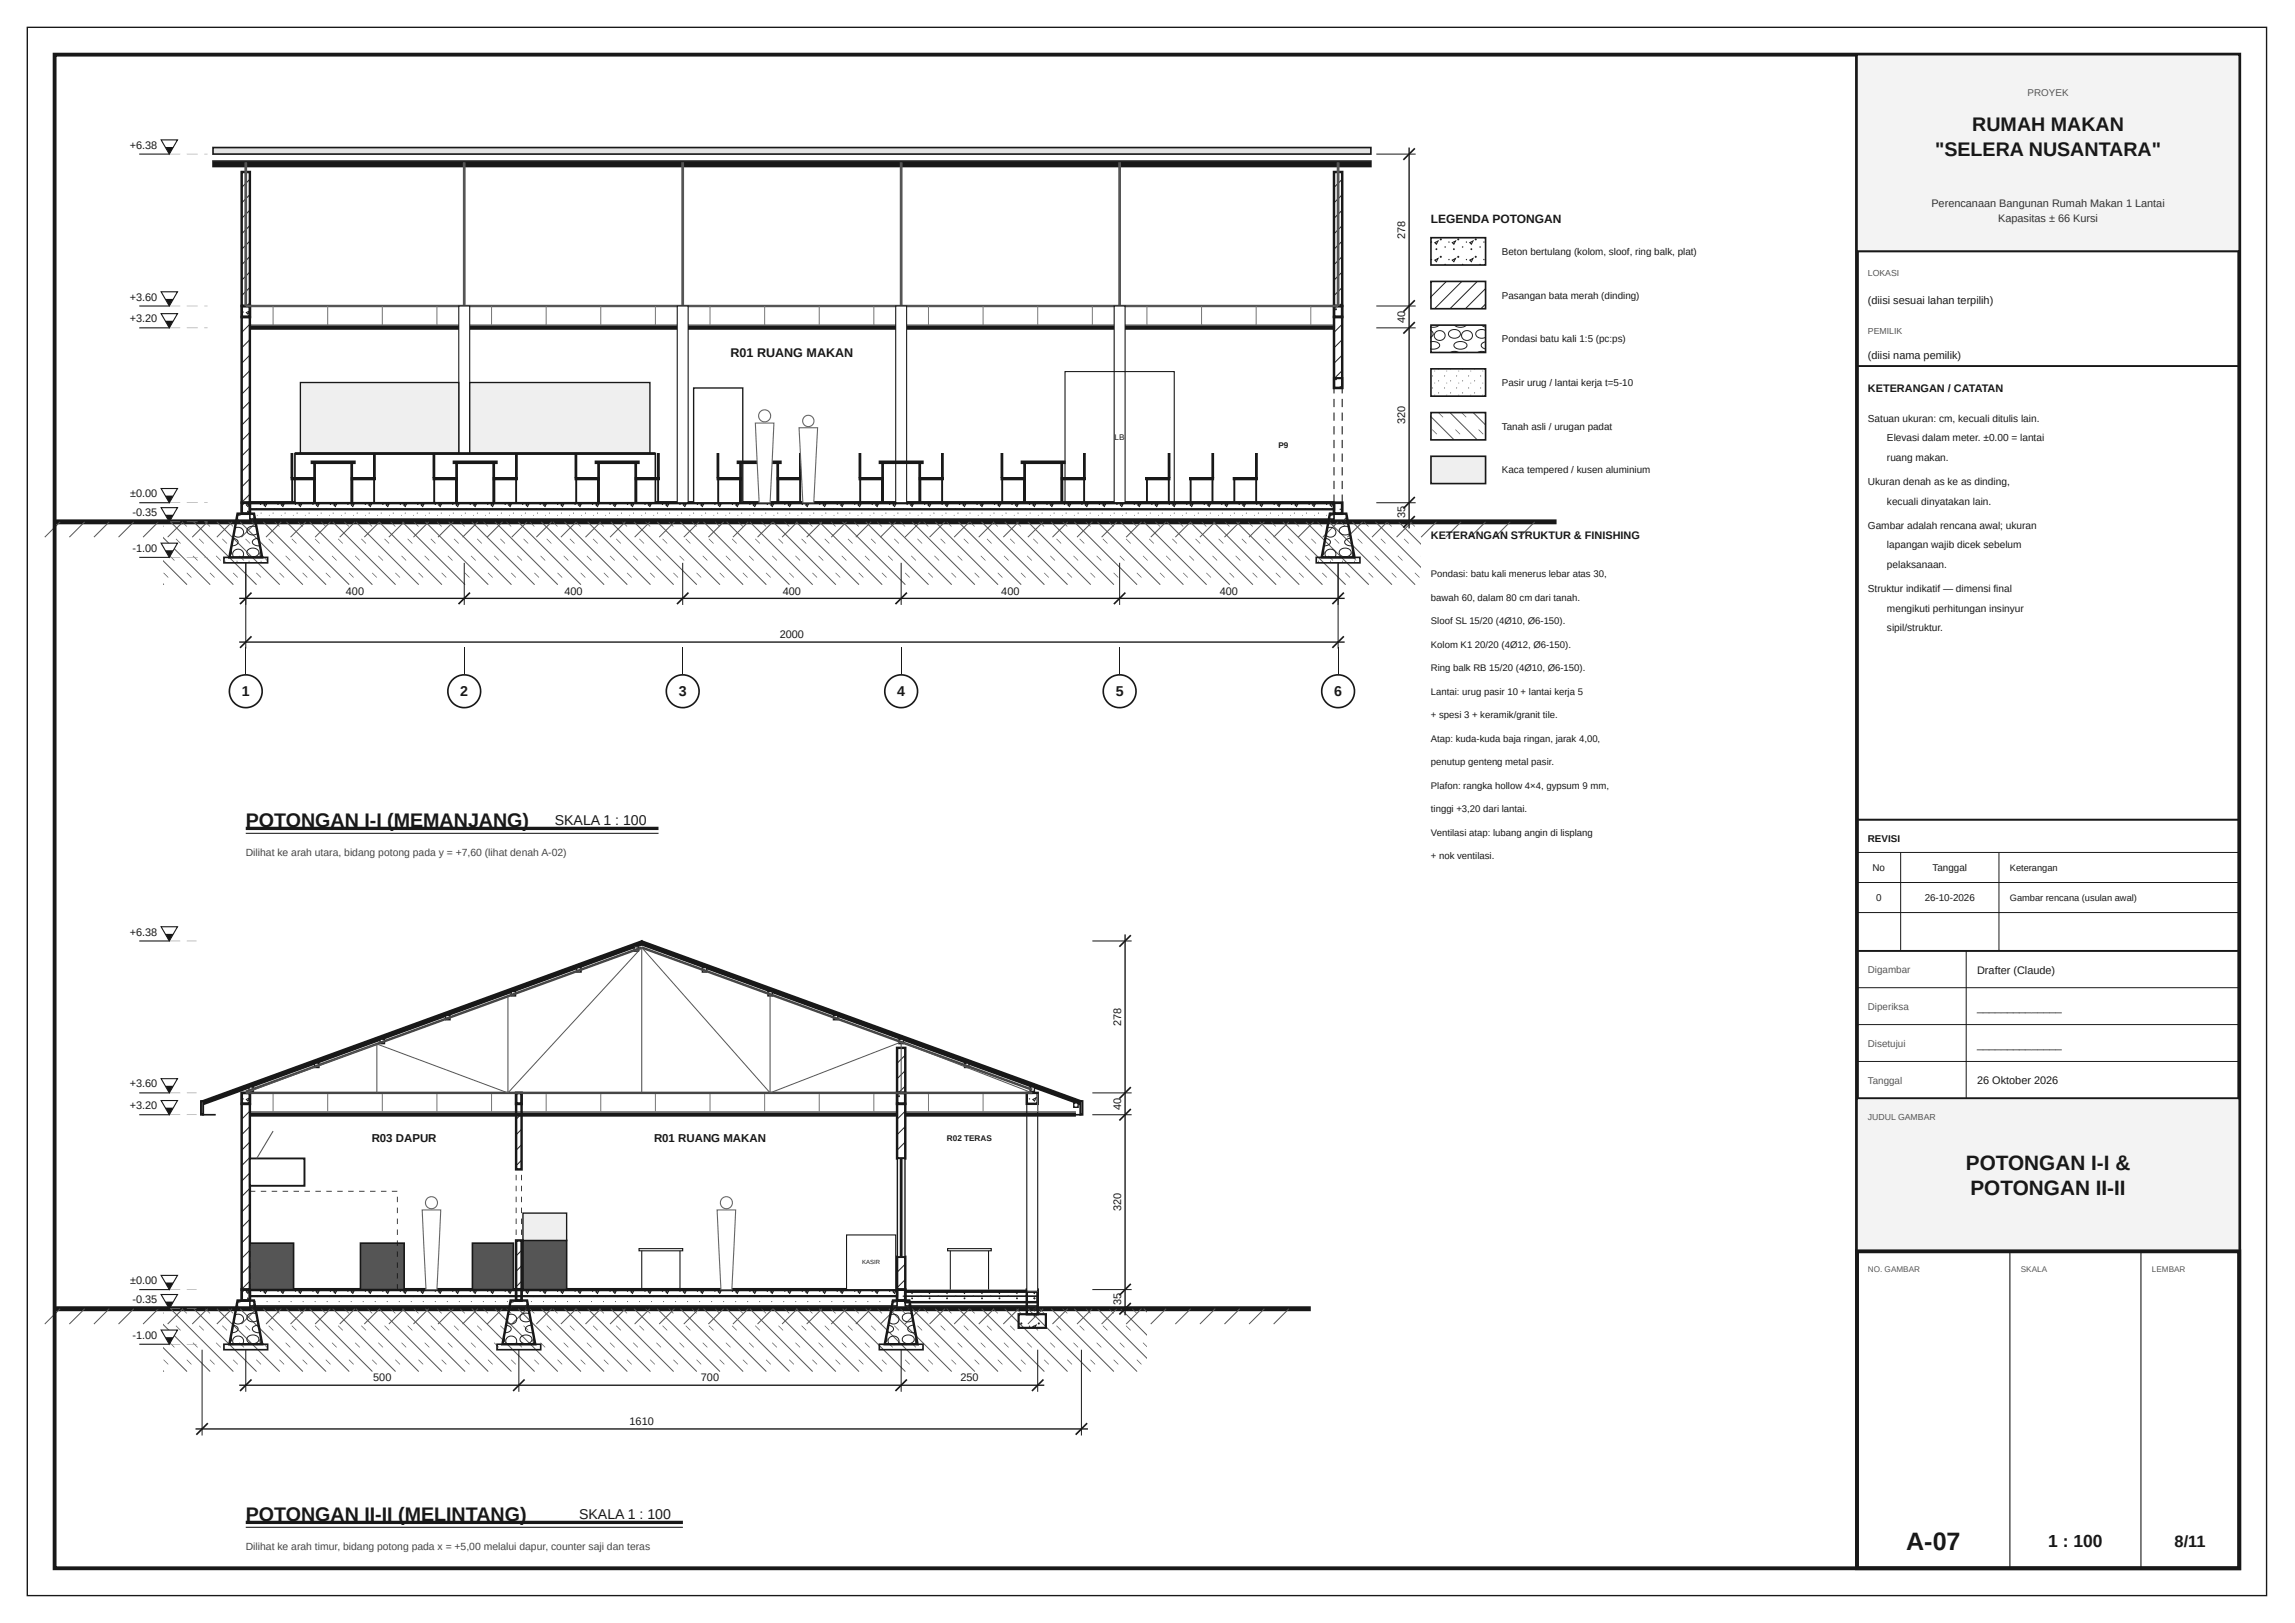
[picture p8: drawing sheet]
<svg xmlns="http://www.w3.org/2000/svg" width="420mm" height="297mm" viewBox="0 0 420 297" stroke-linecap="round" stroke-linejoin="round" font-family="sans-serif">
<defs><g id="words">
<text font-size="4.6" fill="#15191d" x="349" y="283.6">A-07</text>
<g font-size="3.8" fill="#15191d">
<text x="359.9" y="214">POTONGAN I-I &amp;</text>
<text x="360.8" y="218.6">POTONGAN II-II</text>
</g>
<g font-size="3.6" fill="#15191d">
<text x="354.3" y="28.5">&quot;SELERA NUSANTARA&quot;</text>
<text x="361.1" y="24">RUMAH MAKAN</text>
<text x="45" y="151.3">POTONGAN I-I (MEMANJANG)</text>
<text x="45" y="278.3">POTONGAN II-II (MELINTANG)</text>
</g>
<text font-size="3.2" fill="#15191d" x="375" y="283.1">1 : 100</text>
<text font-size="3" fill="#15191d" x="398.2" y="283">8/11</text>
<g font-size="2.6" fill="#15191d">
<text x="44.3" y="127.4">1</text>
<text x="84.3" y="127.4">2</text>
<text x="124.3" y="127.4">3</text>
<text x="164.3" y="127.4">4</text>
<text x="204.3" y="127.4">5</text>
<text x="244.3" y="127.4">6</text>
<text x="101.6" y="150.9">SKALA 1 : 100</text>
<text x="106" y="277.9">SKALA 1 : 100</text>
</g>
<text font-size="2.3" fill="#15191d" x="133.8" y="65.3">R01 RUANG MAKAN</text>
<text font-size="2.2" fill="#15191d" x="262" y="40.8">LEGENDA POTONGAN</text>
<g font-size="2.1" fill="#15191d">
<text x="68.1" y="208.9">R03 DAPUR</text>
<text x="119.7" y="208.9">R01 RUANG MAKAN</text>
</g>
<g font-size="2" fill="#15191d">
<text x="23.7" y="27.2">+6.38</text>
<text x="257.3" y="43.8" transform="rotate(-90 257.3 43.8)">278</text>
<text x="23.7" y="55">+3.60</text>
<text x="23.7" y="59">+3.20</text>
<text x="257.3" y="59.1" transform="rotate(-90 257.3 59.1)">40</text>
<text x="342" y="55.7">(diisi sesuai lahan terpilih)</text>
<text x="342" y="65.7">(diisi nama pemilik)</text>
<text x="342" y="71.7">KETERANGAN / CATATAN</text>
<text x="257.3" y="77.7" transform="rotate(-90 257.3 77.7)">320</text>
<text x="23.8" y="91">±0.00</text>
<text x="24.2" y="94.5">-0.35</text>
<text x="257.3" y="94.9" transform="rotate(-90 257.3 94.9)">35</text>
<text x="24.2" y="101">-1.00</text>
<text x="262" y="98.7">KETERANGAN STRUKTUR &amp; FINISHING</text>
<text x="63.3" y="108.8">400</text>
<text x="103.3" y="108.8">400</text>
<text x="143.3" y="108.8">400</text>
<text x="183.3" y="108.8">400</text>
<text x="223.3" y="108.8">400</text>
<text x="142.8" y="116.8">2000</text>
<text x="23.7" y="171.2">+6.38</text>
<text x="362" y="178.2">Drafter (Claude)</text>
<text x="362" y="184.9">______________</text>
<text x="205.3" y="187.8" transform="rotate(-90 205.3 187.8)">278</text>
<text x="362" y="191.7">______________</text>
<text x="23.7" y="199">+3.60</text>
<text x="23.7" y="203">+3.20</text>
<text x="205.3" y="203.1" transform="rotate(-90 205.3 203.1)">40</text>
<text x="362" y="198.4">26 Oktober 2026</text>
<text x="205.3" y="221.7" transform="rotate(-90 205.3 221.7)">320</text>
<text x="23.8" y="235">±0.00</text>
<text x="24.2" y="238.5">-0.35</text>
<text x="205.3" y="238.9" transform="rotate(-90 205.3 238.9)">35</text>
<text x="24.2" y="245">-1.00</text>
<text x="68.3" y="252.8">500</text>
<text x="128.3" y="252.8">700</text>
<text x="175.8" y="252.8">250</text>
<text x="115.3" y="260.8">1610</text>
</g>
<g font-size="2" fill="#333">
<text x="353.6" y="37.8">Perencanaan Bangunan Rumah Makan 1 Lantai</text>
<text x="365.8" y="40.5">Kapasitas ± 66 Kursi</text>
</g>
<g font-size="1.9" fill="#444">
<text x="45" y="156.7">Dilihat ke arah utara, bidang potong pada y = +7,60 (lihat denah A-02)</text>
<text x="45" y="283.7">Dilihat ke arah timur, bidang potong pada x = +5,00 melalui dapur, counter saji dan teras</text>
</g>
<g font-size="1.8" fill="#555">
<text x="371.2" y="17.6">PROYEK</text>
<text x="342" y="178.1">Digambar</text>
<text x="342" y="184.9">Diperiksa</text>
<text x="342" y="191.6">Disetujui</text>
<text x="342" y="198.4">Tanggal</text>
</g>
<g font-size="1.8" fill="#15191d">
<text x="275" y="46.6">Beton bertulang (kolom, sloof, ring balk, plat)</text>
<text x="275" y="54.6">Pasangan bata merah (dinding)</text>
<text x="275" y="62.6">Pondasi batu kali 1:5 (pc:ps)</text>
<text x="275" y="70.6">Pasir urug / lantai kerja t=5-10</text>
<text x="342" y="77.1">Satuan ukuran: cm, kecuali ditulis lain.</text>
<text x="275" y="78.6">Tanah asli / urugan padat</text>
<text x="345.5" y="80.7">Elevasi dalam meter. ±0.00 = lantai</text>
<text x="275" y="86.6">Kaca tempered / kusen aluminium</text>
<text x="342" y="88.7">Ukuran denah as ke as dinding,</text>
<text x="345.5" y="84.3">ruang makan.</text>
<text x="345.5" y="92.3">kecuali dinyatakan lain.</text>
<text x="342" y="96.7">Gambar adalah rencana awal; ukuran</text>
<text x="345.5" y="100.3">lapangan wajib dicek sebelum</text>
<text x="345.5" y="103.9">pelaksanaan.</text>
<text x="342" y="108.3">Struktur indikatif — dimensi final</text>
<text x="345.5" y="111.9">mengikuti perhitungan insinyur</text>
<text x="345.5" y="115.5">sipil/struktur.</text>
<text x="342" y="154.1">REVISI</text>
<text x="342.8" y="159.4">No</text>
<text x="353.8" y="159.4">Tanggal</text>
<text x="343.5" y="164.9">0</text>
<text x="352.4" y="164.9">26-10-2026</text>
</g>
<g font-size="1.7" fill="#15191d">
<text x="262" y="105.6">Pondasi: batu kali menerus lebar atas 30,</text>
<text x="262" y="109.9">bawah 60, dalam 80 cm dari tanah.</text>
<text x="262" y="114.2">Sloof SL 15/20 (4Ø10, Ø6-150).</text>
<text x="262" y="118.5">Kolom K1</text>
<text x="270.1" y="118.5">20/20 (4Ø12, Ø6-150).</text>
<text x="262" y="122.8">Ring balk RB 15/20 (4Ø10, Ø6-150).</text>
<text x="262" y="127.1">Lantai: urug pasir 10 + lantai kerja 5</text>
<text x="262" y="131.4">+ spesi 3 + keramik/granit tile.</text>
<text x="262" y="135.7">Atap: kuda-kuda baja ringan, jarak 4,00,</text>
<text x="262" y="140">penutup genteng metal pasir.</text>
<text x="262" y="144.3">Plafon: rangka hollow 4×4, gypsum 9 mm,</text>
<text x="262" y="148.6">tinggi +3,20 dari lantai.</text>
<text x="262" y="152.9">Ventilasi atap: lubang angin di lisplang</text>
<text x="262" y="157.2">+ nok ventilasi.</text>
<text x="368" y="159.4">Keterangan</text>
<text x="368" y="164.9">Gambar rencana (usulan awal)</text>
</g>
<g font-size="1.6" fill="#555">
<text x="342" y="50.6">LOKASI</text>
<text x="342" y="61.1">PEMILIK</text>
<text x="342" y="205">JUDUL GAMBAR</text>
</g>
<g font-size="1.5" fill="#15191d">
<text x="204.1" y="80.5">LB</text>
<text x="234.1" y="82">P9</text>
<text x="173.4" y="208.7">R02 TERAS</text>
</g>
<g font-size="1.5" fill="#555">
<text x="342" y="232.7">NO. GAMBAR</text>
<text x="370" y="232.7">SKALA</text>
<text x="394" y="232.7">LEMBAR</text>
</g>
<text font-size="1.1" fill="#15191d" x="157.9" y="231.4">KASIR</text>
</g></defs>
<path d="M10 95.5h275" fill="none" stroke="#15191d" stroke-width=".9" stroke-linecap="butt"/>
<g fill="none" stroke="#555" stroke-width=".18">
<path d="M11 95.5l-2.8 2.8M15.5 95.5l-2.8 2.8M20 95.5l-2.8 2.8M24.5 95.5l-2.8 2.8M29 95.5l-2.8 2.8M29.9 98.5l8.6 8.5M31.2 95.5l11.5 11.5M33.5 95.5l-2.8 2.8M35.5 95.5l11.5 11.5M38 95.5l-2.8 2.8M39.7 95.5l11.5 11.5M42.5 95.5l-2.8 2.8"/>
<path d="M44 95.5l11.5 11.5M47 95.5l-2.8 2.8M48.2 95.5l11.5 11.5M51.5 95.5l-2.8 2.8M52.4 95.5l11.5 11.5M56 95.5l-2.8 2.8M56.7 95.5l11.5 11.5M60.5 95.5l-2.8 2.8M60.9 95.5l11.5 11.5M65 95.5l-2.8 2.8M65.2 95.5l11.5 11.5M69.4 95.5l11.5 11.5"/>
<path d="M69.5 95.5l-2.8 2.8M73.7 95.5l11.5 11.5M74 95.5l-2.8 2.8M77.9 95.5l11.5 11.5M78.5 95.5l-2.8 2.8M82.1 95.5l11.5 11.5M83 95.5l-2.8 2.8M86.4 95.5l11.5 11.5M87.5 95.5l-2.8 2.8M90.6 95.5l11.5 11.5M92 95.5l-2.8 2.8M94.9 95.5l11.5 11.5"/>
<path d="M96.5 95.5l-2.8 2.8M99.1 95.5l11.5 11.5M101 95.5l-2.8 2.8M103.4 95.5l11.5 11.5M105.5 95.5l-2.8 2.8M107.6 95.5l11.5 11.5M110 95.5l-2.8 2.8M111.8 95.5l11.5 11.5M114.5 95.5l-2.8 2.8M116.1 95.5l11.5 11.5M119 95.5l-2.8 2.8M120.3 95.5l11.5 11.5"/>
<path d="M123.5 95.5l-2.8 2.8M124.6 95.5l11.5 11.5M128 95.5l-2.8 2.8M128.8 95.5l11.5 11.5M132.5 95.5l-2.8 2.8M133.1 95.5l11.4 11.5M137 95.5l-2.8 2.8M137.3 95.5l11.5 11.5M141.5 95.5l-2.8 2.8M141.5 95.5l11.5 11.5M145.8 95.5l11.5 11.5M146 95.5l-2.8 2.8"/>
<path d="M150 95.5l11.5 11.5M150.5 95.5l-2.8 2.8M154.3 95.5l11.5 11.5M155 95.5l-2.8 2.8M158.5 95.5l11.5 11.5M159.5 95.5l-2.8 2.8M162.7 95.5l11.5 11.5M164 95.5l-2.8 2.8M167 95.5l11.5 11.5M168.5 95.5l-2.8 2.8M171.2 95.5l11.5 11.5M173 95.5l-2.8 2.8"/>
<path d="M175.5 95.5l11.5 11.5M177.5 95.5l-2.8 2.8M179.7 95.5l11.5 11.5M182 95.5l-2.8 2.8M184 95.5l11.5 11.5M186.5 95.5l-2.8 2.8M188.2 95.5l11.5 11.5M191 95.5l-2.8 2.8M192.4 95.5l11.5 11.5M195.5 95.5l-2.8 2.8M196.7 95.5l11.5 11.5M200 95.5l-2.8 2.8"/>
<path d="M200.9 95.5l11.5 11.5M204.5 95.5l-2.8 2.8M205.2 95.5l11.5 11.5M209 95.5l-2.8 2.8M209.4 95.5l11.5 11.5M213.5 95.5l-2.8 2.8M213.7 95.5l11.5 11.5M217.9 95.5l11.5 11.5M218 95.5l-2.8 2.8M222.1 95.5l11.5 11.5M222.5 95.5l-2.8 2.8M226.4 95.5l11.5 11.5"/>
<path d="M227 95.5l-2.8 2.8M230.6 95.5l11.5 11.5M231.5 95.5l-2.8 2.8M234.9 95.5l11.5 11.5M236 95.5l-2.8 2.8M239.1 95.5l11.5 11.5M240.5 95.5l-2.8 2.8M243.4 95.5l11.5 11.5M245 95.5l-2.8 2.8M247.6 95.5l11.5 11.5M249.5 95.5l-2.8 2.8M251.8 95.5l8.2 8.2"/>
<path d="M254 95.5l-2.8 2.8M256.1 95.5l3.9 4M258.5 95.5l-2.8 2.8M263 95.5l-2.8 2.8M267.5 95.5l-2.8 2.8M272 95.5l-2.8 2.8M276.5 95.5l-2.8 2.8M281 95.5l-2.8 2.8M29.9 106.9l.1 .1M29.9 102.7l4.3 4.3"/>
</g>
<path d="M29.9 95.5v.9zM29.9 98.6v.9zM29.9 101.7v.9zM30 104.8l.8 .8v.1zM29.9 95.5v.9zM29.9 98.6v.9zM31.1 101.7l.9 .8-.1 .1-.9-.8zM34.2 104.8l.9 .8-.1 .1-.8-.8zM29.9 95.5v.9zM32.2 98.7l.1-.1 .8 .8-.1 .1zM35.4 101.7l.8 .8-.1 .1-.8-.8zM38.5 104.8l.8 .8-.1 .1-.8-.8zM33.4 95.5l.8 .8v.1l-.9-.9zM36.5 98.6l.9 .8-.1 .1-.9-.8zM39.6 101.7l.9 .8-.1 .1-.9-.8zM42.7 104.8l.9 .8-.1 .1-.9-.8zM37.6 95.5l.9 .8-.1 .1-.9-.9zM40.7 98.6l.9 .8-.1 .1-.8-.8zM43.9 101.7l.8 .8-.1 .1-.8-.8zM47 104.8l.8 .8-.1 .1-.8-.8zM41.9 95.5l.8 .8-.1 .1-.8-.9zM45 98.6l.8 .8v.1l-.9-.8zM48.1 101.7l.8 .8v.1l-.9-.8zM51.2 104.8l.9 .8-.1 .1-.9-.8zM46.1 95.5l.9 .8-.1 .1-.9-.9zM49.2 98.6l.9 .8-.1 .1-.9-.8zM52.3 101.7l.9 .8-.1 .1-.8-.8zM55.5 104.8l.8 .8-.1 .1-.8-.8zM50.4 95.5l.8 .8-.1 .1-.8-.9zM53.5 98.6l.8 .8-.1 .1-.8-.8zM56.6 101.7l.8 .8-.1 .1-.8-.8zM59.7 104.8l.8 .8v.1l-.9-.8zM54.6 95.5l.9 .8-.1 .1-.9-.9zM57.7 98.6l.9 .8-.1 .1-.9-.8zM60.7 101.8l.1-.1 .9 .8-.1 .1zM63.9 104.8l.9 .8-.1 .1-.8-.8zM58.8 95.5l.9 .8-.1 .1-.8-.9zM62 98.6l.8 .8-.1 .1-.8-.8zM65 101.8l.1-.1 .8 .8-.1 .1zM68.2 104.8l.8 .8-.1 .1-.8-.8zM63.1 95.5l.8 .8v.1l-.9-.9zM66.2 98.6l.8 .8v.1l-.9-.8zM69.3 101.7l.9 .8-.1 .1-.9-.8zM72.4 104.8l.9 .8-.1 .1-.9-.8zM67.3 95.5l.9 .8-.1 .1-.9-.9zM70.4 98.6l.9 .8-.1 .1-.8-.8zM73.6 101.7l.8 .8-.1 .1-.8-.8zM76.7 104.8l.8 .8-.1 .1-.8-.8zM71.6 95.5l.8 .8-.1 .1-.8-.9zM74.7 98.6l.8 .8-.1 .1-.8-.8zM77.8 101.7l.8 .8v.1l-.9-.8zM80.9 104.8l.9 .8-.1 .1-.9-.8zM75.8 95.5l.9 .8-.1 .1-.9-.9zM78.9 98.6l.9 .8-.1 .1-.9-.8zM82 101.7l.9 .8-.1 .1-.8-.8zM85.2 104.8l.8 .8-.1 .1-.8-.8zM80.1 95.5l.8 .8-.1 .1-.8-.9zM83.2 98.6l.8 .8-.1 .1-.8-.8zM86.3 101.7l.8 .8-.1 .1-.8-.8zM89.4 104.8l.8 .8v.1l-.9-.8zM84.3 95.5l.9 .8-.1 .1-.9-.9zM87.4 98.6l.9 .8-.1 .1-.9-.8zM90.5 101.7l.9 .8-.1 .1-.9-.8zM93.6 104.8l.9 .8-.1 .1-.8-.8zM88.5 95.5l.9 .8-.1 .1-.8-.9zM91.6 98.7l.1-.1 .8 .8-.1 .1zM94.8 101.7l.8 .8-.1 .1-.8-.8zM97.9 104.8l.8 .8-.1 .1-.8-.8zM92.8 95.5l.8 .8v.1l-.9-.9zM95.9 98.6l.8 .8v.1l-.9-.8zM99 101.7l.9 .8-.1 .1-.9-.8zM102.1 104.8l.9 .8-.1 .1-.9-.8zM97 95.5l.9 .8-.1 .1-.9-.9zM100.1 98.6l.9 .8-.1 .1-.8-.8zM103.3 101.7l.8 .8-.1 .1-.8-.8zM106.4 104.8l.8 .8-.1 .1-.8-.8zM101.3 95.5l.8 .8-.1 .1-.8-.9zM104.3 98.7l.1-.1 .8 .8-.1 .1zM107.5 101.7l.8 .8v.1l-.9-.8zM110.6 104.8l.9 .8-.1 .1-.9-.8zM105.5 95.5l.9 .8-.1 .1-.9-.9zM108.6 98.6l.9 .8-.1 .1-.9-.8zM111.7 101.7l.9 .8-.1 .1-.8-.8zM114.8 104.8l.9 .8-.1 .1-.8-.8zM109.7 95.5h.1l.8 .8-.1 .1zM112.9 98.6l.8 .8-.1 .1-.8-.8zM116 101.7l.8 .8-.1 .1-.8-.8zM119.1 104.8l.8 .8v.1l-.9-.8zM114 95.5l.8 .8v.1l-.9-.9zM117 98.7l.1-.1 .9 .8-.1 .1zM120.2 101.7l.9 .8-.1 .1-.9-.8zM123.3 104.8l.9 .8-.1 .1-.9-.8zM118.2 95.5l.9 .8-.1 .1-.8-.9zM121.4 98.6l.8 .8-.1 .1-.8-.8zM124.5 101.7l.8 .8-.1 .1-.8-.8zM127.6 104.8l.8 .8-.1 .1-.8-.8zM122.4 95.5h.1l.8 .8v.1zM125.6 98.6l.8 .8v.1l-.9-.8zM128.7 101.7l.9 .8-.1 .1-.9-.8zM131.8 104.8l.9 .8-.1 .1-.9-.8zM126.7 95.5l.9 .8-.1 .1-.9-.9zM129.8 98.6l.9 .8-.1 .1-.8-.8zM133 101.7l.8 .8-.1 .1-.8-.8zM136.1 104.8l.8 .8-.1 .1-.8-.8zM131 95.5l.8 .8-.1 .1-.8-.9zM134.1 98.6l.8 .8-.1 .1-.8-.8zM137.2 101.7l.8 .8v.1l-.9-.8zM140.3 104.8l.9 .8-.1 .1-.9-.8zM135.2 95.5l.9 .8-.1 .1-.9-.9zM138.3 98.6l.9 .8-.1 .1-.9-.8zM141.4 101.7l.9 .8-.1 .1-.8-.8zM144.5 104.8l.9 .8-.1 .1-.8-.8zM139.5 95.5l.8 .8-.1 .1-.8-.9zM142.6 98.6l.8 .8-.1 .1-.8-.8zM145.7 101.7l.8 .8-.1 .1-.8-.8zM148.8 104.8l.8 .8v.1l-.9-.8zM143.7 95.5l.8 .8v.1l-.9-.9zM146.8 98.6l.9 .8-.1 .1-.9-.8zM149.9 101.7l.9 .8-.1 .1-.9-.8zM153 104.8l.9 .8-.1 .1-.9-.8zM147.9 95.5l.9 .8-.1 .1-.8-.9zM151.1 98.6l.8 .8-.1 .1-.8-.8zM154.2 101.7l.8 .8-.1 .1-.8-.8zM157.3 104.8l.8 .8-.1 .1-.8-.8zM152.2 95.5l.8 .8-.1 .1-.8-.9zM155.3 98.6l.8 .8v.1l-.9-.8zM158.4 101.7l.9 .8-.1 .1-.9-.8zM161.5 104.8l.9 .8-.1 .1-.9-.8zM156.4 95.5l.9 .8-.1 .1-.9-.9zM159.5 98.6l.9 .8-.1 .1-.8-.8zM162.6 101.7l.9 .8-.1 .1-.8-.8zM165.8 104.8l.8 .8-.1 .1-.8-.8zM160.7 95.5l.8 .8-.1 .1-.8-.9zM163.8 98.6l.8 .8-.1 .1-.8-.8zM166.9 101.7l.8 .8v.1l-.9-.8zM170 104.8l.9 .8-.1 .1-.9-.8zM164.9 95.5l.9 .8-.1 .1-.9-.9zM168 98.6l.9 .8-.1 .1-.9-.8zM171.1 101.7l.9 .8-.1 .1-.9-.8zM174.2 104.8l.9 .8-.1 .1-.8-.8zM169.2 95.5l.8 .8-.1 .1-.8-.9zM172.3 98.6l.8 .8-.1 .1-.8-.8zM175.4 101.7l.8 .8-.1 .1-.8-.8zM178.5 104.8l.8 .8v.1l-.9-.8zM173.4 95.5l.8 .8v.1l-.9-.9zM176.5 98.6l.9 .8-.1 .1-.9-.8zM179.6 101.7l.9 .8-.1 .1-.9-.8zM182.7 104.8l.9 .8-.1 .1-.9-.8zM177.6 95.5l.9 .8-.1 .1-.8-.9zM180.8 98.6l.8 .8-.1 .1-.8-.8zM183.9 101.7l.8 .8-.1 .1-.8-.8zM187 104.8l.8 .8-.1 .1-.8-.8zM181.9 95.5l.8 .8-.1 .1-.8-.9zM185 98.6l.8 .8v.1l-.9-.8zM188.1 101.7l.9 .8-.1 .1-.9-.8zM191.2 104.8l.9 .8-.1 .1-.9-.8zM186.1 95.5l.9 .8-.1 .1-.9-.9zM189.2 98.6l.9 .8-.1 .1-.8-.8zM192.3 101.7l.9 .8-.1 .1-.8-.8zM195.5 104.8l.8 .8-.1 .1-.8-.8zM190.4 95.5l.8 .8-.1 .1-.8-.9zM193.5 98.6l.8 .8-.1 .1-.8-.8zM196.6 101.7l.8 .8v.1l-.9-.8zM199.7 104.8l.9 .8-.1 .1-.9-.8zM194.6 95.5l.9 .8-.1 .1-.9-.9zM197.7 98.6l.9 .8-.1 .1-.9-.8zM200.8 101.7l.9 .8-.1 .1-.9-.8zM203.9 104.8l.9 .8-.1 .1-.8-.8zM198.9 95.5l.8 .8-.1 .1-.8-.9zM202 98.6l.8 .8-.1 .1-.8-.8zM205.1 101.7l.8 .8-.1 .1-.8-.8zM208.2 104.8l.8 .8v.1l-.9-.8zM203.1 95.5l.8 .8v.1l-.9-.9zM206.2 98.6l.9 .8-.1 .1-.9-.8zM209.3 101.7l.9 .8-.1 .1-.9-.8zM212.4 104.8l.9 .8-.1 .1-.9-.8zM207.3 95.5l.9 .8-.1 .1-.8-.9zM210.5 98.6l.8 .8-.1 .1-.8-.8zM213.6 101.7l.8 .8-.1 .1-.8-.8zM216.7 104.8l.8 .8-.1 .1-.8-.8zM211.6 95.5l.8 .8-.1 .1-.8-.9zM214.7 98.6l.8 .8v.1l-.9-.8zM217.8 101.7l.9 .8-.1 .1-.9-.8zM220.9 104.8l.9 .8-.1 .1-.9-.8zM215.8 95.5l.9 .8-.1 .1-.9-.9zM218.9 98.6l.9 .8-.1 .1-.8-.8zM222 101.7l.9 .8-.1 .1-.8-.8zM225.2 104.8l.8 .8-.1 .1-.8-.8zM220.1 95.5l.8 .8-.1 .1-.8-.9zM223.2 98.6l.8 .8-.1 .1-.8-.8zM226.3 101.7l.8 .8v.1l-.9-.8zM229.4 104.8l.8 .8v.1l-.9-.8zM224.3 95.5l.9 .8-.1 .1-.9-.9zM227.4 98.6l.9 .8-.1 .1-.9-.8zM230.5 101.7l.9 .8-.1 .1-.9-.8zM233.6 104.8l.9 .8-.1 .1-.8-.8zM228.6 95.5l.8 .8-.1 .1-.8-.9zM231.7 98.6l.8 .8-.1 .1-.8-.8zM234.8 101.7l.8 .8-.1 .1-.8-.8zM237.9 104.8l.8 .8-.1 .1-.8-.8zM232.8 95.5l.8 .8v.1l-.9-.9zM235.9 98.6l.9 .8-.1 .1-.9-.8zM239 101.7l.9 .8-.1 .1-.9-.8zM242.1 104.8l.9 .8-.1 .1-.9-.8zM237 95.5l.9 .8-.1 .1-.8-.9zM240.1 98.6l.9 .8-.1 .1-.8-.8zM243.3 101.7l.8 .8-.1 .1-.8-.8zM246.4 104.8l.8 .8-.1 .1-.8-.8zM241.3 95.5l.8 .8-.1 .1-.8-.9zM244.4 98.6l.8 .8v.1l-.9-.8zM247.5 101.7l.9 .8-.1 .1-.9-.8zM250.6 104.8l.9 .8-.1 .1-.9-.8zM245.5 95.5l.9 .8-.1 .1-.9-.9zM248.6 98.6l.9 .8-.1 .1-.9-.8zM251.7 101.7l.9 .8-.1 .1-.8-.8zM254.9 104.8l.8 .8-.1 .1-.8-.8zM249.8 95.5l.8 .8-.1 .1-.8-.9zM252.9 98.6l.8 .8-.1 .1-.8-.8zM256 101.7l.8 .8v.1l-.9-.8zM259.1 104.8l.8 .8v.1l-.9-.8zM254 95.5l.9 .8-.1 .1-.9-.9zM257.1 98.6l.9 .8-.1 .1-.9-.8zM260 101.7v.9zM260 104.8v.9zM258.2 95.5l.9 .8-.1 .1-.8-.9zM260 98.6v.9zM260 101.7v.9zM260 104.8v.9z" fill="#555"/>
<path d="M45.7 93.8v.2zM45.7 94.2v.2zM46.6 93.1h.2zM47.7 93.9a.1 .1 0 0 0 .2 0 .1 .1 0 0 0-.2 0zM47 94.3a.1 .1 0 0 0 .2 0 .1 .1 0 0 0-.2 0zM48.8 93.1h.2zM49.9 93.9a.1 .1 0 0 0 .2 0 .1 .1 0 0 0-.2 0zM49.2 94.3a.1 .1 0 0 0 .2 0 .1 .1 0 0 0-.2 0zM51 93.1h.2zM52.1 93.9a.1 .1 0 0 0 .2 0 .1 .1 0 0 0-.2 0zM51.4 94.3a.1 .1 0 0 0 .2 0 .1 .1 0 0 0-.2 0zM53.2 93.1h.2zM54.3 93.9a.1 .1 0 0 0 .2 0 .1 .1 0 0 0-.2 0zM53.6 94.3a.1 .1 0 0 0 .2 0 .1 .1 0 0 0-.2 0zM55.4 93.1h.2zM56.5 93.9a.1 .1 0 0 0 .2 0 .1 .1 0 0 0-.2 0zM55.8 94.3a.1 .1 0 0 0 .2 0 .1 .1 0 0 0-.2 0zM57.6 93.1h.2zM58.7 93.9a.1 .1 0 0 0 .2 0 .1 .1 0 0 0-.2 0zM58 94.3a.1 .1 0 0 0 .2 0 .1 .1 0 0 0-.2 0zM59.8 93.1h.2zM60.9 93.9a.1 .1 0 0 0 .2 0 .1 .1 0 0 0-.2 0zM60.2 94.3a.1 .1 0 0 0 .2 0 .1 .1 0 0 0-.2 0zM62 93.1h.2zM63.1 93.9a.1 .1 0 0 0 .2 0 .1 .1 0 0 0-.2 0zM62.4 94.3a.1 .1 0 0 0 .2 0 .1 .1 0 0 0-.2 0zM64.2 93.1h.2zM65.3 93.9a.1 .1 0 0 0 .2 0 .1 .1 0 0 0-.2 0zM64.6 94.3a.1 .1 0 0 0 .2 0 .1 .1 0 0 0-.2 0zM66.4 93.1h.2zM67.5 93.9a.1 .1 0 0 0 .2 0 .1 .1 0 0 0-.2 0zM66.8 94.3a.1 .1 0 0 0 .2 0 .1 .1 0 0 0-.2 0zM68.6 93.1h.2zM69.7 93.9a.1 .1 0 0 0 .2 0 .1 .1 0 0 0-.2 0zM69 94.3a.1 .1 0 0 0 .2 0 .1 .1 0 0 0-.2 0zM70.8 93.1h.2zM71.9 93.9a.1 .1 0 0 0 .2 0 .1 .1 0 0 0-.2 0zM71.2 94.3a.1 .1 0 0 0 .2 0 .1 .1 0 0 0-.2 0zM73 93.1h.2zM74.1 93.9a.1 .1 0 0 0 .2 0 .1 .1 0 0 0-.2 0zM73.4 94.3a.1 .1 0 0 0 .2 0 .1 .1 0 0 0-.2 0zM75.2 93.1h.2zM76.3 93.9a.1 .1 0 0 0 .2 0 .1 .1 0 0 0-.2 0zM75.6 94.3a.1 .1 0 0 0 .2 0 .1 .1 0 0 0-.2 0zM77.4 93.1h.2zM78.5 93.9a.1 .1 0 0 0 .2 0 .1 .1 0 0 0-.2 0zM77.8 94.3a.1 .1 0 0 0 .2 0 .1 .1 0 0 0-.2 0zM79.6 93.1h.2zM80.7 93.9a.1 .1 0 0 0 .2 0 .1 .1 0 0 0-.2 0zM80 94.3a.1 .1 0 0 0 .2 0 .1 .1 0 0 0-.2 0zM81.8 93.1h.2zM82.9 93.9a.1 .1 0 0 0 .2 0 .1 .1 0 0 0-.2 0zM82.2 94.3a.1 .1 0 0 0 .2 0 .1 .1 0 0 0-.2 0zM84 93.1h.2zM85.1 93.9a.1 .1 0 0 0 .2 0 .1 .1 0 0 0-.2 0zM84.4 94.3a.1 .1 0 0 0 .2 0 .1 .1 0 0 0-.2 0zM86.2 93.1h.2zM87.3 93.9a.1 .1 0 0 0 .2 0 .1 .1 0 0 0-.2 0zM86.6 94.3a.1 .1 0 0 0 .2 0 .1 .1 0 0 0-.2 0zM88.4 93.1h.2zM89.5 93.9a.1 .1 0 0 0 .2 0 .1 .1 0 0 0-.2 0zM88.8 94.3a.1 .1 0 0 0 .2 0 .1 .1 0 0 0-.2 0zM90.6 93.1h.2zM91.7 93.9a.1 .1 0 0 0 .2 0 .1 .1 0 0 0-.2 0zM91 94.3a.1 .1 0 0 0 .2 0 .1 .1 0 0 0-.2 0zM92.8 93.1h.2zM93.9 93.9a.1 .1 0 0 0 .2 0 .1 .1 0 0 0-.2 0zM93.2 94.3a.1 .1 0 0 0 .2 0 .1 .1 0 0 0-.2 0zM95 93.1h.2zM96.1 93.9a.1 .1 0 0 0 .2 0 .1 .1 0 0 0-.2 0zM95.4 94.3a.1 .1 0 0 0 .2 0 .1 .1 0 0 0-.2 0zM97.2 93.1h.2zM98.3 93.9a.1 .1 0 0 0 .2 0 .1 .1 0 0 0-.2 0zM97.6 94.3a.1 .1 0 0 0 .2 0 .1 .1 0 0 0-.2 0zM99.4 93.1h.2zM100.5 93.9a.1 .1 0 0 0 .2 0 .1 .1 0 0 0-.2 0zM99.8 94.3a.1 .1 0 0 0 .2 0 .1 .1 0 0 0-.2 0zM101.6 93.1h.2zM102.7 93.9a.1 .1 0 0 0 .2 0 .1 .1 0 0 0-.2 0zM102 94.3a.1 .1 0 0 0 .2 0 .1 .1 0 0 0-.2 0zM103.8 93.1h.2zM104.9 93.9a.1 .1 0 0 0 .2 0 .1 .1 0 0 0-.2 0zM104.2 94.3a.1 .1 0 0 0 .2 0 .1 .1 0 0 0-.2 0zM106 93.1h.2zM107.1 93.9a.1 .1 0 0 0 .2 0 .1 .1 0 0 0-.2 0zM106.4 94.3a.1 .1 0 0 0 .2 0 .1 .1 0 0 0-.2 0zM108.2 93.1h.2zM109.3 93.9a.1 .1 0 0 0 .2 0 .1 .1 0 0 0-.2 0zM108.6 94.3a.1 .1 0 0 0 .2 0 .1 .1 0 0 0-.2 0zM110.4 93.1h.2zM111.5 93.9a.1 .1 0 0 0 .2 0 .1 .1 0 0 0-.2 0zM110.8 94.3a.1 .1 0 0 0 .2 0 .1 .1 0 0 0-.2 0zM112.6 93.1h.2zM113.7 93.9a.1 .1 0 0 0 .2 0 .1 .1 0 0 0-.2 0zM113 94.3a.1 .1 0 0 0 .2 0 .1 .1 0 0 0-.2 0zM114.8 93.1h.2zM115.9 93.9a.1 .1 0 0 0 .2 0 .1 .1 0 0 0-.2 0zM115.2 94.3a.1 .1 0 0 0 .2 0 .1 .1 0 0 0-.2 0zM117 93.1h.2zM118.1 93.9a.1 .1 0 0 0 .2 0 .1 .1 0 0 0-.2 0zM117.4 94.3a.1 .1 0 0 0 .2 0 .1 .1 0 0 0-.2 0zM119.2 93.1h.2zM120.3 93.9a.1 .1 0 0 0 .2 0 .1 .1 0 0 0-.2 0zM119.6 94.3a.1 .1 0 0 0 .2 0 .1 .1 0 0 0-.2 0zM121.4 93.1h.2zM122.5 93.9a.1 .1 0 0 0 .2 0 .1 .1 0 0 0-.2 0zM121.8 94.3a.1 .1 0 0 0 .2 0 .1 .1 0 0 0-.2 0zM123.6 93.1h.2zM124.7 93.9a.1 .1 0 0 0 .2 0 .1 .1 0 0 0-.2 0zM124 94.3a.1 .1 0 0 0 .2 0 .1 .1 0 0 0-.2 0zM125.8 93.1h.2zM126.9 93.9a.1 .1 0 0 0 .2 0 .1 .1 0 0 0-.2 0zM126.2 94.3a.1 .1 0 0 0 .2 0 .1 .1 0 0 0-.2 0zM128 93.1h.2zM129.1 93.9a.1 .1 0 0 0 .2 0 .1 .1 0 0 0-.2 0zM128.4 94.3a.1 .1 0 0 0 .2 0 .1 .1 0 0 0-.2 0zM130.2 93.1h.2zM131.3 93.9a.1 .1 0 0 0 .2 0 .1 .1 0 0 0-.2 0zM130.6 94.3a.1 .1 0 0 0 .2 0 .1 .1 0 0 0-.2 0zM132.4 93.1h.2zM133.5 93.9a.1 .1 0 0 0 .2 0 .1 .1 0 0 0-.2 0zM132.8 94.3a.1 .1 0 0 0 .2 0 .1 .1 0 0 0-.2 0zM134.6 93.1h.2zM135.7 93.9a.1 .1 0 0 0 .2 0 .1 .1 0 0 0-.2 0zM135 94.3a.1 .1 0 0 0 .2 0 .1 .1 0 0 0-.2 0zM136.8 93.1h.2zM137.9 93.9a.1 .1 0 0 0 .2 0 .1 .1 0 0 0-.2 0zM137.2 94.3a.1 .1 0 0 0 .2 0 .1 .1 0 0 0-.2 0zM139 93.1h.2zM140.1 93.9a.1 .1 0 0 0 .2 0 .1 .1 0 0 0-.2 0zM139.4 94.3a.1 .1 0 0 0 .2 0 .1 .1 0 0 0-.2 0zM141.2 93.1h.2zM142.3 93.9a.1 .1 0 0 0 .2 0 .1 .1 0 0 0-.2 0zM141.6 94.3a.1 .1 0 0 0 .2 0 .1 .1 0 0 0-.2 0zM143.4 93.1h.2zM144.5 93.9a.1 .1 0 0 0 .2 0 .1 .1 0 0 0-.2 0zM143.8 94.3a.1 .1 0 0 0 .2 0 .1 .1 0 0 0-.2 0zM145.6 93.1h.2zM146.7 93.9a.1 .1 0 0 0 .2 0 .1 .1 0 0 0-.2 0zM146 94.3a.1 .1 0 0 0 .2 0 .1 .1 0 0 0-.2 0zM147.8 93.1h.2zM148.9 93.9a.1 .1 0 0 0 .2 0 .1 .1 0 0 0-.2 0zM148.2 94.3a.1 .1 0 0 0 .2 0 .1 .1 0 0 0-.2 0zM150 93.1h.2zM151.1 93.9a.1 .1 0 0 0 .2 0 .1 .1 0 0 0-.2 0zM150.4 94.3a.1 .1 0 0 0 .2 0 .1 .1 0 0 0-.2 0zM152.2 93.1h.2zM153.3 93.9a.1 .1 0 0 0 .2 0 .1 .1 0 0 0-.2 0zM152.6 94.3a.1 .1 0 0 0 .2 0 .1 .1 0 0 0-.2 0zM154.4 93.1h.2zM155.5 93.9a.1 .1 0 0 0 .2 0 .1 .1 0 0 0-.2 0zM154.8 94.3a.1 .1 0 0 0 .2 0 .1 .1 0 0 0-.2 0zM156.6 93.1h.2zM157.7 93.9a.1 .1 0 0 0 .2 0 .1 .1 0 0 0-.2 0zM157 94.3a.1 .1 0 0 0 .2 0 .1 .1 0 0 0-.2 0zM158.8 93.1h.2zM159.9 93.9a.1 .1 0 0 0 .2 0 .1 .1 0 0 0-.2 0zM159.2 94.3a.1 .1 0 0 0 .2 0 .1 .1 0 0 0-.2 0zM161 93.1h.2zM162.1 93.9a.1 .1 0 0 0 .2 0 .1 .1 0 0 0-.2 0zM161.4 94.3a.1 .1 0 0 0 .2 0 .1 .1 0 0 0-.2 0zM163.2 93.1h.2zM164.3 93.9a.1 .1 0 0 0 .2 0 .1 .1 0 0 0-.2 0zM163.6 94.3a.1 .1 0 0 0 .2 0 .1 .1 0 0 0-.2 0zM165.4 93.1h.2zM166.5 93.9a.1 .1 0 0 0 .2 0 .1 .1 0 0 0-.2 0zM165.8 94.3a.1 .1 0 0 0 .2 0 .1 .1 0 0 0-.2 0zM167.6 93.1h.2zM168.7 93.9a.1 .1 0 0 0 .2 0 .1 .1 0 0 0-.2 0zM168 94.3a.1 .1 0 0 0 .2 0 .1 .1 0 0 0-.2 0zM169.8 93.1h.2zM170.9 93.9a.1 .1 0 0 0 .2 0 .1 .1 0 0 0-.2 0zM170.2 94.3a.1 .1 0 0 0 .2 0 .1 .1 0 0 0-.2 0zM172 93.1h.2zM173.1 93.9a.1 .1 0 0 0 .2 0 .1 .1 0 0 0-.2 0zM172.4 94.3a.1 .1 0 0 0 .2 0 .1 .1 0 0 0-.2 0zM174.2 93.1h.2zM175.3 93.9a.1 .1 0 0 0 .2 0 .1 .1 0 0 0-.2 0zM174.6 94.3a.1 .1 0 0 0 .2 0 .1 .1 0 0 0-.2 0zM176.4 93.1h.2zM177.5 93.9a.1 .1 0 0 0 .2 0 .1 .1 0 0 0-.2 0zM176.8 94.3a.1 .1 0 0 0 .2 0 .1 .1 0 0 0-.2 0zM178.6 93.1h.2zM179.7 93.9a.1 .1 0 0 0 .2 0 .1 .1 0 0 0-.2 0zM179 94.3a.1 .1 0 0 0 .2 0 .1 .1 0 0 0-.2 0zM180.8 93.1h.2zM181.9 93.9a.1 .1 0 0 0 .2 0 .1 .1 0 0 0-.2 0zM181.2 94.3a.1 .1 0 0 0 .2 0 .1 .1 0 0 0-.2 0zM183 93.1h.2zM184.1 93.9a.1 .1 0 0 0 .2 0 .1 .1 0 0 0-.2 0zM183.4 94.3a.1 .1 0 0 0 .2 0 .1 .1 0 0 0-.2 0zM185.2 93.1h.2zM186.3 93.9a.1 .1 0 0 0 .2 0 .1 .1 0 0 0-.2 0zM185.6 94.3a.1 .1 0 0 0 .2 0 .1 .1 0 0 0-.2 0zM187.4 93.1h.2zM188.5 93.9a.1 .1 0 0 0 .2 0 .1 .1 0 0 0-.2 0zM187.8 94.3a.1 .1 0 0 0 .2 0 .1 .1 0 0 0-.2 0zM189.6 93.1h.2zM190.7 93.9a.1 .1 0 0 0 .2 0 .1 .1 0 0 0-.2 0zM190 94.3a.1 .1 0 0 0 .2 0 .1 .1 0 0 0-.2 0zM191.8 93.1h.2zM192.9 93.9a.1 .1 0 0 0 .2 0 .1 .1 0 0 0-.2 0zM192.2 94.3a.1 .1 0 0 0 .2 0 .1 .1 0 0 0-.2 0zM194 93.1h.2zM195.1 93.9a.1 .1 0 0 0 .2 0 .1 .1 0 0 0-.2 0zM194.4 94.3a.1 .1 0 0 0 .2 0 .1 .1 0 0 0-.2 0zM196.2 93.1h.2zM197.3 93.9a.1 .1 0 0 0 .2 0 .1 .1 0 0 0-.2 0zM196.6 94.3a.1 .1 0 0 0 .2 0 .1 .1 0 0 0-.2 0zM198.4 93.1h.2zM199.5 93.9a.1 .1 0 0 0 .2 0 .1 .1 0 0 0-.2 0zM198.8 94.3a.1 .1 0 0 0 .2 0 .1 .1 0 0 0-.2 0zM200.6 93.1h.2zM201.7 93.9a.1 .1 0 0 0 .2 0 .1 .1 0 0 0-.2 0zM201 94.3a.1 .1 0 0 0 .2 0 .1 .1 0 0 0-.2 0zM202.8 93.1h.2zM203.9 93.9a.1 .1 0 0 0 .2 0 .1 .1 0 0 0-.2 0zM203.2 94.3a.1 .1 0 0 0 .2 0 .1 .1 0 0 0-.2 0zM205 93.1h.2zM206.1 93.9a.1 .1 0 0 0 .2 0 .1 .1 0 0 0-.2 0zM205.4 94.3a.1 .1 0 0 0 .2 0 .1 .1 0 0 0-.2 0zM207.2 93.1h.2zM208.3 93.9a.1 .1 0 0 0 .2 0 .1 .1 0 0 0-.2 0zM207.6 94.3a.1 .1 0 0 0 .2 0 .1 .1 0 0 0-.2 0zM209.4 93.1h.2zM210.5 93.9a.1 .1 0 0 0 .2 0 .1 .1 0 0 0-.2 0zM209.8 94.3a.1 .1 0 0 0 .2 0 .1 .1 0 0 0-.2 0zM211.6 93.1h.2zM212.7 93.9a.1 .1 0 0 0 .2 0 .1 .1 0 0 0-.2 0zM212 94.3a.1 .1 0 0 0 .2 0 .1 .1 0 0 0-.2 0zM213.8 93.1h.2zM214.9 93.9a.1 .1 0 0 0 .2 0 .1 .1 0 0 0-.2 0zM214.2 94.3a.1 .1 0 0 0 .2 0 .1 .1 0 0 0-.2 0zM216 93.1h.2zM217.1 93.9a.1 .1 0 0 0 .2 0 .1 .1 0 0 0-.2 0zM216.4 94.3a.1 .1 0 0 0 .2 0 .1 .1 0 0 0-.2 0zM218.2 93.1h.2zM219.3 93.9a.1 .1 0 0 0 .2 0 .1 .1 0 0 0-.2 0zM218.6 94.3a.1 .1 0 0 0 .2 0 .1 .1 0 0 0-.2 0zM220.4 93.1h.2zM221.5 93.9a.1 .1 0 0 0 .2 0 .1 .1 0 0 0-.2 0zM220.8 94.3a.1 .1 0 0 0 .2 0 .1 .1 0 0 0-.2 0zM222.6 93.1h.2zM223.7 93.9a.1 .1 0 0 0 .2 0 .1 .1 0 0 0-.2 0zM223 94.3a.1 .1 0 0 0 .2 0 .1 .1 0 0 0-.2 0zM224.8 93.1h.2zM225.9 93.9a.1 .1 0 0 0 .2 0 .1 .1 0 0 0-.2 0zM225.2 94.3a.1 .1 0 0 0 .2 0 .1 .1 0 0 0-.2 0zM227 93.1h.2zM228.1 93.9a.1 .1 0 0 0 .2 0 .1 .1 0 0 0-.2 0zM227.4 94.3a.1 .1 0 0 0 .2 0 .1 .1 0 0 0-.2 0zM229.2 93.1h.2zM230.3 93.9a.1 .1 0 0 0 .2 0 .1 .1 0 0 0-.2 0zM229.6 94.3a.1 .1 0 0 0 .2 0 .1 .1 0 0 0-.2 0zM231.4 93.1h.2zM232.5 93.9a.1 .1 0 0 0 .2 0 .1 .1 0 0 0-.2 0zM231.8 94.3a.1 .1 0 0 0 .2 0 .1 .1 0 0 0-.2 0zM233.6 93.1h.2zM234.7 93.9a.1 .1 0 0 0 .2 0 .1 .1 0 0 0-.2 0zM234 94.3a.1 .1 0 0 0 .2 0 .1 .1 0 0 0-.2 0zM235.8 93.1h.2zM236.9 93.9a.1 .1 0 0 0 .2 0 .1 .1 0 0 0-.2 0zM236.2 94.3a.1 .1 0 0 0 .2 0 .1 .1 0 0 0-.2 0zM238 93.1h.2zM239.1 93.9a.1 .1 0 0 0 .2 0 .1 .1 0 0 0-.2 0zM238.4 94.3a.1 .1 0 0 0 .2 0 .1 .1 0 0 0-.2 0zM240.2 93.1h.2zM241.3 93.9a.1 .1 0 0 0 .2 0 .1 .1 0 0 0-.2 0zM240.6 94.3a.1 .1 0 0 0 .2 0 .1 .1 0 0 0-.2 0zM242.4 93.1h.2zM243.5 93.9a.1 .1 0 0 0 .2 0 .1 .1 0 0 0-.2 0zM242.8 94.3a.1 .1 0 0 0 .2 0 .1 .1 0 0 0-.2 0zM244.3 93.8v.2zM244.3 94.2v.2zM46.6 95h.2zM47.7 95h.2zM47 95h.2zM48.8 95h.2zM49.9 95h.2zM49.2 95h.2zM51 95h.2zM52.1 95h.2zM51.4 95h.2zM53.2 95h.2zM54.3 95h.2zM53.6 95h.2zM55.4 95h.2zM56.5 95h.2zM55.8 95h.2zM57.6 95h.2zM58.7 95h.2zM58 95h.2zM59.8 95h.2zM60.9 95h.2zM60.2 95h.2zM62 95h.2zM63.1 95h.2zM62.4 95h.2zM64.2 95h.2zM65.3 95h.2zM64.6 95h.2zM66.4 95h.2zM67.5 95h.2zM66.8 95h.2zM68.6 95h.2zM69.7 95h.2zM69 95h.2zM70.8 95h.2zM71.9 95h.2zM71.2 95h.2zM73 95h.2zM74.1 95h.2zM73.4 95h.2zM75.2 95h.2zM76.3 95h.2zM75.6 95h.2zM77.4 95h.2zM78.5 95h.2zM77.8 95h.2zM79.6 95h.2zM80.7 95h.2zM80 95h.2zM81.8 95h.2zM82.9 95h.2zM82.2 95h.2zM84 95h.2zM85.1 95h.2zM84.4 95h.2zM86.2 95h.2zM87.3 95h.2zM86.6 95h.2zM88.4 95h.2zM89.5 95h.2zM88.8 95h.2zM90.6 95h.2zM91.7 95h.2zM91 95h.2zM92.8 95h.2zM93.9 95h.2zM93.2 95h.2zM95 95h.2zM96.1 95h.2zM95.4 95h.2zM97.2 95h.2zM98.3 95h.2zM97.6 95h.2zM99.4 95h.2zM100.5 95h.2zM99.8 95h.2zM101.6 95h.2zM102.7 95h.2zM102 95h.2zM103.8 95h.2zM104.9 95h.2zM104.2 95h.2zM106 95h.2zM107.1 95h.2zM106.4 95h.2zM108.2 95h.2zM109.3 95h.2zM108.6 95h.2zM110.4 95h.2zM111.5 95h.2zM110.8 95h.2zM112.6 95h.2zM113.7 95h.2zM113 95h.2zM114.8 95h.2zM115.9 95h.2zM115.2 95h.2zM117 95h.2zM118.1 95h.2zM117.4 95h.2zM119.2 95h.2zM120.3 95h.2zM119.6 95h.2zM121.4 95h.2zM122.5 95h.2zM121.8 95h.2zM123.6 95h.2zM124.7 95h.2zM124 95h.2zM125.8 95h.2zM126.9 95h.2zM126.2 95h.2zM128 95h.2zM129.1 95h.2zM128.4 95h.2zM130.2 95h.2zM131.3 95h.2zM130.6 95h.2zM132.4 95h.2zM133.5 95h.2zM132.8 95h.2zM134.6 95h.2zM135.7 95h.2zM135 95h.2zM136.8 95h.2zM137.9 95h.2zM137.2 95h.2zM139 95h.2zM140.1 95h.2zM139.4 95h.2zM141.2 95h.2zM142.3 95h.2zM141.6 95h.2zM143.4 95h.2zM144.5 95h.2zM143.8 95h.2zM145.6 95h.2zM146.7 95h.2zM146 95h.2zM147.8 95h.2zM148.9 95h.2zM148.2 95h.2zM150 95h.2zM151.1 95h.2zM150.4 95h.2zM152.2 95h.2zM153.3 95h.2zM152.6 95h.2zM154.4 95h.2zM155.5 95h.2zM154.8 95h.2zM156.6 95h.2zM157.7 95h.2zM157 95h.2zM158.8 95h.2zM159.9 95h.2zM159.2 95h.2zM161 95h.2zM162.1 95h.2zM161.4 95h.2zM163.2 95h.2zM164.3 95h.2zM163.6 95h.2zM165.4 95h.2zM166.5 95h.2zM165.8 95h.2zM167.6 95h.2zM168.7 95h.2zM168 95h.2zM169.8 95h.2zM170.9 95h.2zM170.2 95h.2zM172 95h.2zM173.1 95h.2zM172.4 95h.2zM174.2 95h.2zM175.3 95h.2zM174.6 95h.2zM176.4 95h.2zM177.5 95h.2zM176.8 95h.2zM178.6 95h.2zM179.7 95h.2zM179 95h.2zM180.8 95h.2zM181.9 95h.2zM181.2 95h.2zM183 95h.2zM184.1 95h.2zM183.4 95h.2zM185.2 95h.2zM186.3 95h.2zM185.6 95h.2zM187.4 95h.2zM188.5 95h.2zM187.8 95h.2zM189.6 95h.2zM190.7 95h.2zM190 95h.2zM191.8 95h.2zM192.9 95h.2zM192.2 95h.2zM194 95h.2zM195.1 95h.2zM194.4 95h.2zM196.2 95h.2zM197.3 95h.2zM196.6 95h.2zM198.4 95h.2zM199.5 95h.2zM198.8 95h.2zM200.6 95h.2zM201.7 95h.2zM201 95h.2zM202.8 95h.2zM203.9 95h.2zM203.2 95h.2zM205 95h.2zM206.1 95h.2zM205.4 95h.2zM207.2 95h.2zM208.3 95h.2zM207.6 95h.2zM209.4 95h.2zM210.5 95h.2zM209.8 95h.2zM211.6 95h.2zM212.7 95h.2zM212 95h.2zM213.8 95h.2zM214.9 95h.2zM214.2 95h.2zM216 95h.2zM217.1 95h.2zM216.4 95h.2zM218.2 95h.2zM219.3 95h.2zM218.6 95h.2zM220.4 95h.2zM221.5 95h.2zM220.8 95h.2zM222.6 95h.2zM223.7 95h.2zM223 95h.2zM224.8 95h.2zM225.9 95h.2zM225.2 95h.2zM227 95h.2zM228.1 95h.2zM227.4 95h.2zM229.2 95h.2zM230.3 95h.2zM229.6 95h.2zM231.4 95h.2zM232.5 95h.2zM231.8 95h.2zM233.6 95h.2zM234.7 95h.2zM234 95h.2zM235.8 95h.2zM236.9 95h.2zM236.2 95h.2zM238 95h.2zM239.1 95h.2zM238.4 95h.2zM240.2 95h.2zM241.3 95h.2zM240.6 95h.2zM242.4 95h.2zM243.5 95h.2zM242.8 95h.2z" fill="#333"/>
<path d="M45.7 93.2h198.5v1.8h-198.5z" fill="none" stroke="#15191d" stroke-width=".3"/>
<path d="M46.9 91.9h.2zM46 91.9h.4zM47.6 92.3a.12 .12 0 0 0 .2 0 .12 .12 0 0 0-.2 0zM48.4 91.9h.4zM50.1 91.9h.2zM49.2 91.9h.4zM50.8 92.3a.12 .12 0 0 0 .2 0 .12 .12 0 0 0-.2 0zM51.6 91.9h.4zM53.3 91.9h.2zM52.4 91.9h.4zM54 92.3a.12 .12 0 0 0 .2 0 .12 .12 0 0 0-.2 0zM54.8 91.9h.4zM56.5 91.9h.2zM55.6 91.9h.4zM57.2 92.3a.12 .12 0 0 0 .2 0 .12 .12 0 0 0-.2 0zM58 91.9h.4zM59.7 91.9h.2zM58.8 91.9h.4zM60.4 92.3a.12 .12 0 0 0 .2 0 .12 .12 0 0 0-.2 0zM61.2 91.9h.4zM62.9 91.9h.2zM62 91.9h.4zM63.6 92.3a.12 .12 0 0 0 .2 0 .12 .12 0 0 0-.2 0zM64.4 91.9h.4zM66.1 91.9h.2zM65.2 91.9h.4zM66.8 92.3a.12 .12 0 0 0 .2 0 .12 .12 0 0 0-.2 0zM67.6 91.9h.4zM69.3 91.9h.2zM68.4 91.9h.4zM70 92.3a.12 .12 0 0 0 .2 0 .12 .12 0 0 0-.2 0zM70.8 91.9h.4zM72.5 91.9h.2zM71.6 91.9h.4zM73.2 92.3a.12 .12 0 0 0 .2 0 .12 .12 0 0 0-.2 0zM74 91.9h.4zM75.7 91.9h.2zM74.8 91.9h.4zM76.4 92.3a.12 .12 0 0 0 .2 0 .12 .12 0 0 0-.2 0zM77.2 91.9h.4zM78.9 91.9h.2zM78 91.9h.4zM79.6 92.3a.12 .12 0 0 0 .2 0 .12 .12 0 0 0-.2 0zM80.4 91.9h.4zM82.1 91.9h.2zM81.2 91.9h.4zM82.8 92.3a.12 .12 0 0 0 .2 0 .12 .12 0 0 0-.2 0zM83.6 91.9h.4zM85.3 91.9h.2zM84.4 91.9h.4zM86 92.3a.12 .12 0 0 0 .2 0 .12 .12 0 0 0-.2 0zM86.8 91.9h.4zM88.5 91.9h.2zM87.6 91.9h.4zM89.2 92.3a.12 .12 0 0 0 .2 0 .12 .12 0 0 0-.2 0zM90 91.9h.4zM91.7 91.9h.2zM90.8 91.9h.4zM92.4 92.3a.12 .12 0 0 0 .2 0 .12 .12 0 0 0-.2 0zM93.2 91.9h.4zM94.9 91.9h.2zM94 91.9h.4zM95.6 92.3a.12 .12 0 0 0 .2 0 .12 .12 0 0 0-.2 0zM96.4 91.9h.4zM98.1 91.9h.2zM97.2 91.9h.4zM98.8 92.3a.12 .12 0 0 0 .2 0 .12 .12 0 0 0-.2 0zM99.6 91.9h.4zM101.3 91.9h.2zM100.4 91.9h.4zM102 92.3a.12 .12 0 0 0 .2 0 .12 .12 0 0 0-.2 0zM102.8 91.9h.4zM104.5 91.9h.2zM103.6 91.9h.4zM105.2 92.3a.12 .12 0 0 0 .2 0 .12 .12 0 0 0-.2 0zM106 91.9h.4zM107.7 91.9h.2zM106.8 91.9h.4zM108.4 92.3a.12 .12 0 0 0 .2 0 .12 .12 0 0 0-.2 0zM109.2 91.9h.4zM110.9 91.9h.2zM110 91.9h.4zM111.6 92.3a.12 .12 0 0 0 .2 0 .12 .12 0 0 0-.2 0zM112.4 91.9h.4zM114.1 91.9h.2zM113.2 91.9h.4zM114.8 92.3a.12 .12 0 0 0 .2 0 .12 .12 0 0 0-.2 0zM115.6 91.9h.4zM117.3 91.9h.2zM116.4 91.9h.4zM118 92.3a.12 .12 0 0 0 .2 0 .12 .12 0 0 0-.2 0zM118.8 91.9h.4zM120.5 91.9h.2zM119.6 91.9h.4zM121.2 92.3a.12 .12 0 0 0 .2 0 .12 .12 0 0 0-.2 0zM122 91.9h.4zM123.7 91.9h.2zM122.8 91.9h.4zM124.4 92.3a.12 .12 0 0 0 .2 0 .12 .12 0 0 0-.2 0zM125.2 91.9h.4zM126.9 91.9h.2zM126 91.9h.4zM127.6 92.3a.12 .12 0 0 0 .2 0 .12 .12 0 0 0-.2 0zM128.4 91.9h.4zM130.1 91.9h.2zM129.2 91.9h.4zM130.8 92.3a.12 .12 0 0 0 .2 0 .12 .12 0 0 0-.2 0zM131.6 91.9h.4zM133.3 91.9h.2zM132.4 91.9h.4zM134 92.3a.12 .12 0 0 0 .2 0 .12 .12 0 0 0-.2 0zM134.8 91.9h.4zM136.5 91.9h.2zM135.6 91.9h.4zM137.2 92.3a.12 .12 0 0 0 .2 0 .12 .12 0 0 0-.2 0zM138 91.9h.4zM139.7 91.9h.2zM138.8 91.9h.4zM140.4 92.3a.12 .12 0 0 0 .2 0 .12 .12 0 0 0-.2 0zM141.2 91.9h.4zM142.9 91.9h.2zM142 91.9h.4zM143.6 92.3a.12 .12 0 0 0 .2 0 .12 .12 0 0 0-.2 0zM144.4 91.9h.4zM146.1 91.9h.2zM145.2 91.9h.4zM146.8 92.3a.12 .12 0 0 0 .2 0 .12 .12 0 0 0-.2 0zM147.6 91.9h.4zM149.3 91.9h.2zM148.4 91.9h.4zM150 92.3a.12 .12 0 0 0 .2 0 .12 .12 0 0 0-.2 0zM150.8 91.9h.4zM152.5 91.9h.2zM151.6 91.9h.4zM153.2 92.3a.12 .12 0 0 0 .2 0 .12 .12 0 0 0-.2 0zM154 91.9h.4zM155.7 91.9h.2zM154.8 91.9h.4zM156.4 92.3a.12 .12 0 0 0 .2 0 .12 .12 0 0 0-.2 0zM157.2 91.9h.4zM158.9 91.9h.2zM158 91.9h.4zM159.6 92.3a.12 .12 0 0 0 .2 0 .12 .12 0 0 0-.2 0zM160.4 91.9h.4zM162.1 91.9h.2zM161.2 91.9h.4zM162.8 92.3a.12 .12 0 0 0 .2 0 .12 .12 0 0 0-.2 0zM163.6 91.9h.4zM165.3 91.9h.2zM164.4 91.9h.4zM166 92.3a.12 .12 0 0 0 .2 0 .12 .12 0 0 0-.2 0zM166.8 91.9h.4zM168.5 91.9h.2zM167.6 91.9h.4zM169.2 92.3a.12 .12 0 0 0 .2 0 .12 .12 0 0 0-.2 0zM170 91.9h.4zM171.7 91.9h.2zM170.8 91.9h.4zM172.4 92.3a.12 .12 0 0 0 .2 0 .12 .12 0 0 0-.2 0zM173.2 91.9h.4zM174.9 91.9h.2zM174 91.9h.4zM175.6 92.3a.12 .12 0 0 0 .2 0 .12 .12 0 0 0-.2 0zM176.4 91.9h.4zM178.1 91.9h.2zM177.2 91.9h.4zM178.8 92.3a.12 .12 0 0 0 .2 0 .12 .12 0 0 0-.2 0zM179.6 91.9h.4zM181.3 91.9h.2zM180.4 91.9h.4zM182 92.3a.12 .12 0 0 0 .2 0 .12 .12 0 0 0-.2 0zM182.8 91.9h.4zM184.5 91.9h.2zM183.6 91.9h.4zM185.2 92.3a.12 .12 0 0 0 .2 0 .12 .12 0 0 0-.2 0zM186 91.9h.4zM187.7 91.9h.2zM186.8 91.9h.4zM188.4 92.3a.12 .12 0 0 0 .2 0 .12 .12 0 0 0-.2 0zM189.2 91.9h.4zM190.9 91.9h.2zM190 91.9h.4zM191.6 92.3a.12 .12 0 0 0 .2 0 .12 .12 0 0 0-.2 0zM192.4 91.9h.4zM194.1 91.9h.2zM193.2 91.9h.4zM194.8 92.3a.12 .12 0 0 0 .2 0 .12 .12 0 0 0-.2 0zM195.6 91.9h.4zM197.3 91.9h.2zM196.4 91.9h.4zM198 92.3a.12 .12 0 0 0 .2 0 .12 .12 0 0 0-.2 0zM198.8 91.9h.4zM200.5 91.9h.2zM199.6 91.9h.4zM201.2 92.3a.12 .12 0 0 0 .2 0 .12 .12 0 0 0-.2 0zM202 91.9h.4zM203.7 91.9h.2zM202.8 91.9h.4zM204.4 92.3a.12 .12 0 0 0 .2 0 .12 .12 0 0 0-.2 0zM205.2 91.9h.4zM206.9 91.9h.2zM206 91.9h.4zM207.6 92.3a.12 .12 0 0 0 .2 0 .12 .12 0 0 0-.2 0zM208.4 91.9h.4zM210.1 91.9h.2zM209.2 91.9h.4zM210.8 92.3a.12 .12 0 0 0 .2 0 .12 .12 0 0 0-.2 0zM211.6 91.9h.4zM213.3 91.9h.2zM212.4 91.9h.4zM214 92.3a.12 .12 0 0 0 .2 0 .12 .12 0 0 0-.2 0zM214.8 91.9h.4zM216.5 91.9h.2zM215.6 91.9h.4zM217.2 92.3a.12 .12 0 0 0 .2 0 .12 .12 0 0 0-.2 0zM218 91.9h.4zM219.7 91.9h.2zM218.8 91.9h.4zM220.4 92.3a.12 .12 0 0 0 .2 0 .12 .12 0 0 0-.2 0zM221.2 91.9h.4zM222.9 91.9h.2zM222 91.9h.4zM223.6 92.3a.12 .12 0 0 0 .2 0 .12 .12 0 0 0-.2 0zM224.4 91.9h.4zM226.1 91.9h.2zM225.2 91.9h.4zM226.8 92.3a.12 .12 0 0 0 .2 0 .12 .12 0 0 0-.2 0zM227.6 91.9h.4zM229.3 91.9h.2zM228.4 91.9h.4zM230 92.3a.12 .12 0 0 0 .2 0 .12 .12 0 0 0-.2 0zM230.8 91.9h.4zM232.5 91.9h.2zM231.6 91.9h.4zM233.2 92.3a.12 .12 0 0 0 .2 0 .12 .12 0 0 0-.2 0zM234 91.9h.4zM235.7 91.9h.2zM234.8 91.9h.4zM236.4 92.3a.12 .12 0 0 0 .2 0 .12 .12 0 0 0-.2 0zM237.2 91.9h.4zM238.9 91.9h.2zM238 91.9h.4zM239.6 92.3a.12 .12 0 0 0 .2 0 .12 .12 0 0 0-.2 0zM240.4 91.9h.4zM242.1 91.9h.2zM241.2 91.9h.4zM242.8 92.3a.12 .12 0 0 0 .2 0 .12 .12 0 0 0-.2 0zM243.6 91.9h.4zM244.3 92.2v.2zM46.9 93.2a.12 .12 0 0 0 .2 0 .12 .12 0 0 0-.2 0zM46 93.2h.4zM47.6 93.2h.2zM48.4 93.2h.4zM50.1 93.2a.12 .12 0 0 0 .2 0 .12 .12 0 0 0-.2 0zM49.2 93.2h.4zM50.8 93.2h.2zM51.6 93.2h.4zM53.3 93.2a.12 .12 0 0 0 .2 0 .12 .12 0 0 0-.2 0zM52.4 93.2h.4zM54 93.2h.2zM54.8 93.2h.4zM56.5 93.2a.12 .12 0 0 0 .2 0 .12 .12 0 0 0-.2 0zM55.6 93.2h.4zM57.2 93.2h.2zM58 93.2h.4zM59.7 93.2a.12 .12 0 0 0 .2 0 .12 .12 0 0 0-.2 0zM58.8 93.2h.4zM60.4 93.2h.2zM61.2 93.2h.4zM62.9 93.2a.12 .12 0 0 0 .2 0 .12 .12 0 0 0-.2 0zM62 93.2h.4zM63.6 93.2h.2zM64.4 93.2h.4zM66.1 93.2a.12 .12 0 0 0 .2 0 .12 .12 0 0 0-.2 0zM65.2 93.2h.4zM66.8 93.2h.2zM67.6 93.2h.4zM69.3 93.2a.12 .12 0 0 0 .2 0 .12 .12 0 0 0-.2 0zM68.4 93.2h.4zM70 93.2h.2zM70.8 93.2h.4zM72.5 93.2a.12 .12 0 0 0 .2 0 .12 .12 0 0 0-.2 0zM71.6 93.2h.4zM73.2 93.2h.2zM74 93.2h.4zM75.7 93.2a.12 .12 0 0 0 .2 0 .12 .12 0 0 0-.2 0zM74.8 93.2h.4zM76.4 93.2h.2zM77.2 93.2h.4zM78.9 93.2a.12 .12 0 0 0 .2 0 .12 .12 0 0 0-.2 0zM78 93.2h.4zM79.6 93.2h.2zM80.4 93.2h.4zM82.1 93.2a.12 .12 0 0 0 .2 0 .12 .12 0 0 0-.2 0zM81.2 93.2h.4zM82.8 93.2h.2zM83.6 93.2h.4zM85.3 93.2a.12 .12 0 0 0 .2 0 .12 .12 0 0 0-.2 0zM84.4 93.2h.4zM86 93.2h.2zM86.8 93.2h.4zM88.5 93.2a.12 .12 0 0 0 .2 0 .12 .12 0 0 0-.2 0zM87.6 93.2h.4zM89.2 93.2h.2zM90 93.2h.4zM91.7 93.2a.12 .12 0 0 0 .2 0 .12 .12 0 0 0-.2 0zM90.8 93.2h.4zM92.4 93.2h.2zM93.2 93.2h.4zM94.9 93.2a.12 .12 0 0 0 .2 0 .12 .12 0 0 0-.2 0zM94 93.2h.4zM95.6 93.2h.2zM96.4 93.2h.4zM98.1 93.2a.12 .12 0 0 0 .2 0 .12 .12 0 0 0-.2 0zM97.2 93.2h.4zM98.8 93.2h.2zM99.6 93.2h.4zM101.3 93.2a.12 .12 0 0 0 .2 0 .12 .12 0 0 0-.2 0zM100.4 93.2h.4zM102 93.2h.2zM102.8 93.2h.4zM104.5 93.2a.12 .12 0 0 0 .2 0 .12 .12 0 0 0-.2 0zM103.6 93.2h.4zM105.2 93.2h.2zM106 93.2h.4zM107.7 93.2a.12 .12 0 0 0 .2 0 .12 .12 0 0 0-.2 0zM106.8 93.2h.4zM108.4 93.2h.2zM109.2 93.2h.4zM110.9 93.2a.12 .12 0 0 0 .2 0 .12 .12 0 0 0-.2 0zM110 93.2h.4zM111.6 93.2h.2zM112.4 93.2h.4zM114.1 93.2a.12 .12 0 0 0 .2 0 .12 .12 0 0 0-.2 0zM113.2 93.2h.4zM114.8 93.2h.2zM115.6 93.2h.4zM117.3 93.2a.12 .12 0 0 0 .2 0 .12 .12 0 0 0-.2 0zM116.4 93.2h.4zM118 93.2h.2zM118.8 93.2h.4zM120.5 93.2a.12 .12 0 0 0 .2 0 .12 .12 0 0 0-.2 0zM119.6 93.2h.4zM121.2 93.2h.2zM122 93.2h.4zM123.7 93.2a.12 .12 0 0 0 .2 0 .12 .12 0 0 0-.2 0zM122.8 93.2h.4zM124.4 93.2h.2zM125.2 93.2h.4zM126.9 93.2a.12 .12 0 0 0 .2 0 .12 .12 0 0 0-.2 0zM126 93.2h.4zM127.6 93.2h.2zM128.4 93.2h.4zM130.1 93.2a.12 .12 0 0 0 .2 0 .12 .12 0 0 0-.2 0zM129.2 93.2h.4zM130.8 93.2h.2zM131.6 93.2h.4zM133.3 93.2a.12 .12 0 0 0 .2 0 .12 .12 0 0 0-.2 0zM132.4 93.2h.4zM134 93.2h.2zM134.8 93.2h.4zM136.5 93.2a.12 .12 0 0 0 .2 0 .12 .12 0 0 0-.2 0zM135.6 93.2h.4zM137.2 93.2h.2zM138 93.2h.4zM139.7 93.2a.12 .12 0 0 0 .2 0 .12 .12 0 0 0-.2 0zM138.8 93.2h.4zM140.4 93.2h.2zM141.2 93.2h.4zM142.9 93.2a.12 .12 0 0 0 .2 0 .12 .12 0 0 0-.2 0zM142 93.2h.4zM143.6 93.2h.2zM144.4 93.2h.4zM146.1 93.2a.12 .12 0 0 0 .2 0 .12 .12 0 0 0-.2 0zM145.2 93.2h.4zM146.8 93.2h.2zM147.6 93.2h.4zM149.3 93.2a.12 .12 0 0 0 .2 0 .12 .12 0 0 0-.2 0zM148.4 93.2h.4zM150 93.2h.2zM150.8 93.2h.4zM152.5 93.2a.12 .12 0 0 0 .2 0 .12 .12 0 0 0-.2 0zM151.6 93.2h.4zM153.2 93.2h.2zM154 93.2h.4zM155.7 93.2a.12 .12 0 0 0 .2 0 .12 .12 0 0 0-.2 0zM154.8 93.2h.4zM156.4 93.2h.2zM157.2 93.2h.4zM158.9 93.2a.12 .12 0 0 0 .2 0 .12 .12 0 0 0-.2 0zM158 93.2h.4zM159.6 93.2h.2zM160.4 93.2h.4zM162.1 93.2a.12 .12 0 0 0 .2 0 .12 .12 0 0 0-.2 0zM161.2 93.2h.4zM162.8 93.2h.2zM163.6 93.2h.4zM165.3 93.2a.12 .12 0 0 0 .2 0 .12 .12 0 0 0-.2 0zM164.4 93.2h.4zM166 93.2h.2zM166.8 93.2h.4zM168.5 93.2a.12 .12 0 0 0 .2 0 .12 .12 0 0 0-.2 0zM167.6 93.2h.4zM169.2 93.2h.2zM170 93.2h.4zM171.7 93.2a.12 .12 0 0 0 .2 0 .12 .12 0 0 0-.2 0zM170.8 93.2h.4zM172.4 93.2h.2zM173.2 93.2h.4zM174.9 93.2a.12 .12 0 0 0 .2 0 .12 .12 0 0 0-.2 0zM174 93.2h.4zM175.6 93.2h.2zM176.4 93.2h.4zM178.1 93.2a.12 .12 0 0 0 .2 0 .12 .12 0 0 0-.2 0zM177.2 93.2h.4zM178.8 93.2h.2zM179.6 93.2h.4zM181.3 93.2a.12 .12 0 0 0 .2 0 .12 .12 0 0 0-.2 0zM180.4 93.2h.4zM182 93.2h.2zM182.8 93.2h.4zM184.5 93.2a.12 .12 0 0 0 .2 0 .12 .12 0 0 0-.2 0zM183.6 93.2h.4zM185.2 93.2h.2zM186 93.2h.4zM187.7 93.2a.12 .12 0 0 0 .2 0 .12 .12 0 0 0-.2 0zM186.8 93.2h.4zM188.4 93.2h.2zM189.2 93.2h.4zM190.9 93.2a.12 .12 0 0 0 .2 0 .12 .12 0 0 0-.2 0zM190 93.2h.4zM191.6 93.2h.2zM192.4 93.2h.4zM194.1 93.2a.12 .12 0 0 0 .2 0 .12 .12 0 0 0-.2 0zM193.2 93.2h.4zM194.8 93.2h.2zM195.6 93.2h.4zM197.3 93.2a.12 .12 0 0 0 .2 0 .12 .12 0 0 0-.2 0zM196.4 93.2h.4zM198 93.2h.2zM198.8 93.2h.4zM200.5 93.2a.12 .12 0 0 0 .2 0 .12 .12 0 0 0-.2 0zM199.6 93.2h.4zM201.2 93.2h.2zM202 93.2h.4zM203.7 93.2a.12 .12 0 0 0 .2 0 .12 .12 0 0 0-.2 0zM202.8 93.2h.4zM204.4 93.2h.2zM205.2 93.2h.4zM206.9 93.2a.12 .12 0 0 0 .2 0 .12 .12 0 0 0-.2 0zM206 93.2h.4zM207.6 93.2h.2zM208.4 93.2h.4zM210.1 93.2a.12 .12 0 0 0 .2 0 .12 .12 0 0 0-.2 0zM209.2 93.2h.4zM210.8 93.2h.2zM211.6 93.2h.4zM213.3 93.2a.12 .12 0 0 0 .2 0 .12 .12 0 0 0-.2 0zM212.4 93.2h.4zM214 93.2h.2zM214.8 93.2h.4zM216.5 93.2a.12 .12 0 0 0 .2 0 .12 .12 0 0 0-.2 0zM215.6 93.2h.4zM217.2 93.2h.2zM218 93.2h.4zM219.7 93.2a.12 .12 0 0 0 .2 0 .12 .12 0 0 0-.2 0zM218.8 93.2h.4zM220.4 93.2h.2zM221.2 93.2h.4zM222.9 93.2a.12 .12 0 0 0 .2 0 .12 .12 0 0 0-.2 0zM222 93.2h.4zM223.6 93.2h.2zM224.4 93.2h.4zM226.1 93.2a.12 .12 0 0 0 .2 0 .12 .12 0 0 0-.2 0zM225.2 93.2h.4zM226.8 93.2h.2zM227.6 93.2h.4zM229.3 93.2a.12 .12 0 0 0 .2 0 .12 .12 0 0 0-.2 0zM228.4 93.2h.4zM230 93.2h.2zM230.8 93.2h.4zM232.5 93.2a.12 .12 0 0 0 .2 0 .12 .12 0 0 0-.2 0zM231.6 93.2h.4zM233.2 93.2h.2zM234 93.2h.4zM235.7 93.2a.12 .12 0 0 0 .2 0 .12 .12 0 0 0-.2 0zM234.8 93.2h.4zM236.4 93.2h.2zM237.2 93.2h.4zM238.9 93.2a.12 .12 0 0 0 .2 0 .12 .12 0 0 0-.2 0zM238 93.2h.4zM239.6 93.2h.2zM240.4 93.2h.4zM242.1 93.2a.12 .12 0 0 0 .2 0 .12 .12 0 0 0-.2 0zM241.2 93.2h.4zM242.8 93.2h.2zM243.6 93.2h.4zM244.3 93.1v.1z" fill="#222"/>
<g fill="none" stroke="#222" stroke-width=".18">
<path d="M48.3 92.4l.6-.3-.3 .6zM51.5 92.4l.6-.3-.3 .6zM54.7 92.4l.6-.3-.3 .6zM57.9 92.4l.6-.3-.3 .6zM61.1 92.4l.6-.3-.3 .6zM64.3 92.4l.6-.3-.3 .6zM67.5 92.4l.6-.3-.3 .6zM70.7 92.4l.6-.3-.3 .6zM73.9 92.4l.6-.3-.3 .6zM77.1 92.4l.6-.3-.3 .6zM80.3 92.4l.6-.3-.3 .6zM83.5 92.4l.6-.3-.3 .6z"/>
<path d="M86.7 92.4l.6-.3-.3 .6zM89.9 92.4l.6-.3-.3 .6zM93.1 92.4l.6-.3-.3 .6zM96.3 92.4l.6-.3-.3 .6zM99.5 92.4l.6-.3-.3 .6zM102.7 92.4l.6-.3-.3 .6zM105.9 92.4l.6-.3-.3 .6zM109.1 92.4l.6-.3-.3 .6zM112.3 92.4l.6-.3-.3 .6zM115.5 92.4l.6-.3-.3 .6zM118.7 92.4l.6-.3-.3 .6zM121.9 92.4l.6-.3-.3 .6z"/>
<path d="M125.1 92.4l.6-.3-.3 .6zM128.3 92.4l.6-.3-.3 .6zM131.5 92.4l.6-.3-.3 .6zM134.7 92.4l.6-.3-.3 .6zM137.9 92.4l.6-.3-.3 .6zM141.1 92.4l.6-.3-.3 .6zM144.3 92.4l.6-.3-.3 .6zM147.5 92.4l.6-.3-.3 .6zM150.7 92.4l.6-.3-.3 .6zM153.9 92.4l.6-.3-.3 .6zM157.1 92.4l.6-.3-.3 .6zM160.3 92.4l.6-.3-.3 .6z"/>
<path d="M163.5 92.4l.6-.3-.3 .6zM166.7 92.4l.6-.3-.3 .6zM169.9 92.4l.6-.3-.3 .6zM173.1 92.4l.6-.3-.3 .6zM176.3 92.4l.6-.3-.3 .6zM179.5 92.4l.6-.3-.3 .6zM182.7 92.4l.6-.3-.3 .6zM185.9 92.4l.6-.3-.3 .6zM189.1 92.4l.6-.3-.3 .6zM192.3 92.4l.6-.3-.3 .6zM195.5 92.4l.6-.3-.3 .6zM198.7 92.4l.6-.3-.3 .6z"/>
<path d="M201.9 92.4l.6-.3-.3 .6zM205.1 92.4l.6-.3-.3 .6zM208.3 92.4l.6-.3-.3 .6zM211.5 92.4l.6-.3-.3 .6zM214.7 92.4l.6-.3-.3 .6zM217.9 92.4l.6-.3-.3 .6zM221.1 92.4l.6-.3-.3 .6zM224.3 92.4l.6-.3-.3 .6zM227.5 92.4l.6-.3-.3 .6zM230.7 92.4l.6-.3-.3 .6zM233.9 92.4l.6-.3-.3 .6zM237.1 92.4l.6-.3-.3 .6z"/>
<path d="M240.3 92.4l.6-.3-.3 .6zM243.5 92.4l.6-.3-.3 .6z"/>
</g>
<path d="M45.7 92h198.5v1.2h-198.5z" fill="none" stroke="#15191d" stroke-width=".4"/>
<path d="M45.7 92h198.5" fill="none" stroke="#15191d" stroke-width=".6"/>
<path d="M41.1 102.7a.1 .1 0 0 0 .2 0 .1 .1 0 0 0-.2 0zM42.2 101.9h.2zM43.3 102.7a.1 .1 0 0 0 .2 0 .1 .1 0 0 0-.2 0zM42.6 103h.2zM44.4 101.9h.2zM45.5 102.7a.1 .1 0 0 0 .2 0 .1 .1 0 0 0-.2 0zM44.8 103h.2zM46.6 101.9h.2zM47.7 102.7a.1 .1 0 0 0 .2 0 .1 .1 0 0 0-.2 0zM47 103h.2zM48.8 101.9h.2zM49 102.6v.2z" fill="#333"/>
<path d="M41 102h8v1h-8z" fill="none" stroke="#15191d" stroke-width=".3"/>
<g fill="none" stroke="#222" stroke-width=".18">
<path d="M41.9 94.6l.3-.1a1.08 1.08 0 0 1 1.4 .8 1.48 1.48 0 0 1-1.7 .5M41.9 96.5a.68 .68 0 0 1 .5 .6 .68 .68 0 0 1-.5 .6M41.9 98.6l.3-.1a1.08 1.08 0 0 1 1.4 .8 1.48 1.48 0 0 1-1.7 .5M42.8 93.9a1.06 1.06 0 0 0 1.6 0M42.9 96.8a.97 .97 0 0 1 1.4-.1 .97 .97 0 0 1 0 1.4 .97 .97 0 0 1-1.4-.1 .84 .84 0 0 1 0-1.2zM45.4 96.7a1.14 1.14 0 0 1 1.2-.4 1.14 1.14 0 0 1 .8 1 1.19 1.19 0 0 1-1.2 .6 1.19 1.19 0 0 1-1-.8zM47.8 93.9l.2 .3M48 94.6l-.4-.1a1.08 1.08 0 0 0-1.4 .8 1.56 1.56 0 0 0 1.8 .5M48 96.6a.85 .85 0 0 0 0 1.6M48 98.6l-.4-.1a1.08 1.08 0 0 0-1.4 .8 1.56 1.56 0 0 0 1.8 .5M41.9 100.5a.68 .68 0 0 1 .5 .6 .68 .68 0 0 1-.5 .6M42.9 102a.93 .93 0 0 1 .1-1.2 .93 .93 0 0 1 1.2 0 .93 .93 0 0 1 .1 1.2"/>
<path d="M45.4 100.7a1.14 1.14 0 0 1 1.2-.4 1.14 1.14 0 0 1 .8 1 1.19 1.19 0 0 1-1.2 .6 1.19 1.19 0 0 1-1-.8zM48 100.6a.85 .85 0 0 0-.1 1.4"/>
</g>
<path d="M43.5 94h3l1.5 8h-6z" fill="none" stroke="#15191d" stroke-width=".45"/>
<path d="M44.4 92.3a.12 .12 0 0 0 .2 0 .12 .12 0 0 0-.2 0zM45.2 91.9h.4zM45.8 92.2v.2zM44.2 93.4v.4zM44.2 93.1v.2zM44.4 94h.2zM45.2 93.6a.2 .2 0 0 0 .4 0 .2 .2 0 0 0-.4 0zM45.8 93.1v.2z" fill="#222"/>
<path d="M45.1 92.4l.6-.3-.3 .6z" fill="none" stroke="#222" stroke-width=".18"/>
<path d="M44.2 92h1.5v2h-1.5z" fill="none" stroke="#15191d" stroke-width=".5"/>
<path d="M241.3 102.7a.1 .1 0 0 0 .2 0 .1 .1 0 0 0-.2 0zM242.4 101.9h.2zM243.5 102.7a.1 .1 0 0 0 .2 0 .1 .1 0 0 0-.2 0zM242.8 103h.2zM244.6 101.9h.2zM245.7 102.7a.1 .1 0 0 0 .2 0 .1 .1 0 0 0-.2 0zM245 103h.2zM246.8 101.9h.2zM247.9 102.7a.1 .1 0 0 0 .2 0 .1 .1 0 0 0-.2 0zM247.2 103h.2zM249 102.6v.2z" fill="#333"/>
<path d="M241 102h8v1h-8z" fill="none" stroke="#15191d" stroke-width=".3"/>
<g fill="none" stroke="#222" stroke-width=".18">
<path d="M241.9 94.5h.3a1.08 1.08 0 0 1 1.4 .8 1.47 1.47 0 0 1-1.7 .6M241.9 96.5a.69 .69 0 0 1 .5 .6 .69 .69 0 0 1-.5 .6M241.9 98.5h.3a1.08 1.08 0 0 1 1.4 .8 1.47 1.47 0 0 1-1.7 .6M242.8 93.9a1.06 1.06 0 0 0 1.6 0M242.9 96.8a.97 .97 0 0 1 1.4-.1 .97 .97 0 0 1 0 1.4 .97 .97 0 0 1-1.4-.1 .84 .84 0 0 1 0-1.2zM245.4 96.7a1.14 1.14 0 0 1 1.2-.4 1.14 1.14 0 0 1 .8 1 1.19 1.19 0 0 1-1.2 .6 1.19 1.19 0 0 1-1-.8zM247.8 93.9l.2 .3M248 94.6l-.4-.1a1.08 1.08 0 0 0-1.4 .8 1.56 1.56 0 0 0 1.8 .5M248 96.6a.85 .85 0 0 0 0 1.6M248 98.6l-.4-.1a1.08 1.08 0 0 0-1.4 .8 1.56 1.56 0 0 0 1.8 .5M241.9 100.5a.69 .69 0 0 1 .5 .6 .69 .69 0 0 1-.5 .6M242.9 102a.93 .93 0 0 1 .1-1.2 .93 .93 0 0 1 1.2 0 .93 .93 0 0 1 .1 1.2"/>
<path d="M245.4 100.7a1.14 1.14 0 0 1 1.2-.4 1.14 1.14 0 0 1 .8 1 1.19 1.19 0 0 1-1.2 .6 1.19 1.19 0 0 1-1-.8zM248 100.6a.85 .85 0 0 0-.1 1.4"/>
</g>
<path d="M243.5 94h3l1.5 8h-6z" fill="none" stroke="#15191d" stroke-width=".45"/>
<path d="M245.3 91.9h.2zM244.4 91.9h.4zM245.8 92.2v.2zM244.2 93.4v.4zM245.3 93.2a.13 .13 0 0 0 .2 0 .13 .13 0 0 0-.2 0zM244.4 94h.4z" fill="#222"/>
<path d="M244.2 92h1.5v2h-1.5z" fill="none" stroke="#15191d" stroke-width=".5"/>
<g fill="none" stroke="#222" stroke-width=".18">
<path d="M44.2 58v.1M45.8 59.3l-1.6 1.6M45.8 70.6l-1.6 1.6M45.8 62.1l-1.6 1.6M45.8 64.9l-1.6 1.6M45.8 67.8l-1.6 1.6M45.8 73.4l-1.6 1.6M45.8 76.2l-1.6 1.6M45.8 79.1l-1.6 1.6M45.8 81.9l-1.6 1.6M45.8 84.7l-1.6 1.6M45.8 87.6l-1.6 1.6"/>
<path d="M45.8 90.4l-1.6 1.6"/>
</g>
<path d="M44.2 58h1.5v34h-1.5z" fill="none" stroke="#15191d" stroke-width=".45"/>
<path d="M44.2 56.4v.4zM44.4 57.1a.12 .12 0 0 0 .2 0 .12 .12 0 0 0-.2 0zM45.2 56h.4zM45.8 56.4v.4zM45.8 57v.2zM44.2 57.9v.1zM44.4 58.1h.2zM45.2 58.1h.4zM45.8 57.9v.1z" fill="#222"/>
<g fill="none" stroke="#222" stroke-width=".18">
<path d="M44.2 31.5h.1M45.8 32.8l-1.6 1.6M45.8 35.6l-1.6 1.6M45.8 38.4l-1.6 1.6M244.2 31.5h.1M245.8 32.8l-1.6 1.6M245.8 35.6l-1.6 1.6M245.8 38.4l-1.6 1.6M45.1 57.2l.6-.3-.3 .6zM45.8 41.2l-1.6 1.6M45.8 44.1l-1.6 1.6M45.8 46.9l-1.6 1.6"/>
<path d="M45.8 49.7l-1.6 1.6M45.8 52.6l-1.6 1.6M45.8 55.4l-.6 .6M244.2 58v.1M245.8 41.2l-1.6 1.6M245.8 44.1l-1.6 1.6M245.8 46.9l-1.6 1.6M245.8 49.7l-1.6 1.6M245.8 52.6l-1.6 1.6M245.8 55.4l-.6 .6M245.8 59.3l-1.6 1.6M245.8 62.1l-1.6 1.6"/>
<path d="M245.8 64.9l-1.6 1.6M245.8 67.8l-1.6 1.6M245.8 70.6l-.4 .4"/>
</g>
<path d="M44.2 56h1.5v2h-1.5z" fill="none" stroke="#15191d" stroke-width=".5"/>
<path d="M44.2 31.5h1.5v24.5h-1.5zM244.2 31.5h1.5v24.5h-1.5zM244.2 58h1.5v13h-1.5z" fill="none" stroke="#15191d" stroke-width=".45"/>
<path d="M245.3 69.1h.2zM244.4 69.4a.2 .2 0 0 0 .4 0 .2 .2 0 0 0-.4 0zM245.8 69.8v.2zM245.3 70.8a.13 .13 0 0 0 .2 0 .13 .13 0 0 0-.2 0zM244.4 71h.4z" fill="#222"/>
<path d="M244.2 69.2h1.5v1.8h-1.5z" fill="none" stroke="#15191d" stroke-width=".4"/>
<path d="M245.3 56h.2zM244.4 56.6a.2 .2 0 0 0 .4 0 .2 .2 0 0 0-.4 0zM245.8 57v.2zM245.3 58a.12 .12 0 0 0 .2 0 .12 .12 0 0 0-.2 0zM244.4 58.1h.4z" fill="#222"/>
<path d="M244.2 56h1.5v2h-1.5z" fill="none" stroke="#15191d" stroke-width=".5"/>
<g fill="#15191d">
<path d="M39 29.5h212v1h-212z"/>
<path d="M244.1 90.5h.2v1.5h-.2zM244.1 88h.2v1.5h-.2zM244.1 85.5h.2v1.5h-.2zM244.1 83h.2v1.5h-.2zM244.1 80.5h.2v1.5h-.2zM244.1 78h.2v1.5h-.2zM244.1 75.5h.2v1.5h-.2zM244.1 73h.2v1.5h-.2zM244.1 71h.2v1h-.2z"/>
<path d="M245.6 90.5h.2v1.5h-.2zM245.6 88h.2v1.5h-.2zM245.6 85.5h.2v1.5h-.2zM245.6 83h.2v1.5h-.2zM245.6 80.5h.2v1.5h-.2zM245.6 78h.2v1.5h-.2zM245.6 75.5h.2v1.5h-.2zM245.6 73h.2v1.5h-.2zM245.6 71h.2v1h-.2z"/>
</g>
<path d="M39 29.5h212v1h-212z" fill="none" stroke="#15191d" stroke-width=".3"/>
<path d="M39 27h212v1.2h-212z" fill="#e0e3e6"/>
<path d="M39 27h212v1.2h-212z" fill="none" stroke="#15191d" stroke-width=".3"/>
<path d="M45 29.7v26.3M85 29.7v26.3M125 29.7v26.3M165 29.7v26.3M205 29.7v26.3M245 29.7v26.3" fill="none" stroke="#555" stroke-width=".5"/>
<path d="M45 56h200" fill="none" stroke="#555" stroke-width=".45"/>
<path d="M39 29.4h212" fill="none" stroke="#555" stroke-width=".2"/>
<path d="M45.7 60h198.5" fill="none" stroke="#15191d" stroke-width=".7" stroke-linecap="butt"/>
<path d="M45.7 59.5h198.5" fill="none" stroke="#15191d" stroke-width=".2"/>
<g fill="none" stroke="#777" stroke-width=".18">
<path d="M50 56v3.5M60 56v3.5M70 56v3.5M80 56v3.5M90 56v3.5M100 56v3.5M110 56v3.5M120 56v3.5M130 56v3.5M140 56v3.5M150 56v3.5M160 56v3.5"/>
<path d="M170 56v3.5M180 56v3.5M190 56v3.5M200 56v3.5M210 56v3.5M220 56v3.5M230 56v3.5M240 56v3.5"/>
</g>
<path d="M45.7 60v32" fill="none" stroke="#15191d" stroke-width=".18"/>
<path d="M84 56h2v36h-2z" fill="#fff"/>
<path d="M84 56h2v36h-2z" fill="none" stroke="#15191d" stroke-width=".2"/>
<path d="M124 56h2v36h-2z" fill="#fff"/>
<path d="M124 56h2v36h-2z" fill="none" stroke="#15191d" stroke-width=".2"/>
<path d="M164 56h2v36h-2z" fill="#fff"/>
<path d="M164 56h2v36h-2z" fill="none" stroke="#15191d" stroke-width=".2"/>
<path d="M204 56h2v36h-2z" fill="#fff"/>
<path d="M204 56h2v36h-2z" fill="none" stroke="#15191d" stroke-width=".2"/>
<path d="M55 70h29v13h-29z" fill="#e8f1f6"/>
<path d="M55 70h29v13h-29z" fill="none" stroke="#15191d" stroke-width=".25"/>
<path d="M55 83h29" fill="none" stroke="#15191d" stroke-width=".3"/>
<path d="M86 70h33v13h-33z" fill="#e8f1f6"/>
<path d="M86 70h33v13h-33z" fill="none" stroke="#15191d" stroke-width=".25"/>
<path d="M86 83h33" fill="none" stroke="#15191d" stroke-width=".3"/>
<path d="M127 71h9v21h-9z" fill="#fff"/>
<path d="M127 71h9v21h-9z" fill="none" stroke="#15191d" stroke-width=".25"/>
<path d="M195 68h20v24h-20z" fill="none" stroke="#15191d" stroke-width=".2"/>
<path d="M54 83h66v9h-66z" fill="#fff"/>
<g fill="none" stroke="#15191d" stroke-width=".3">
<path d="M53.4 83v4.4M54 83h66v9h-66zM68.5 83v4.4M79.4 83v4.4M94.5 83v4.4M105.4 83v4.4M120.5 83v4.4M131.4 83v4.4M146.5 83v4.4M157.4 83v4.4M172.5 83v4.4M183.4 83v4.4"/>
<path d="M198.5 83v4.4M214 83v4.4M222 83v4.4M230 83v4.4"/>
</g>
<g fill="none" stroke="#15191d" stroke-width=".5">
<path d="M54 83h66M57.6 84.8v7.2M64.4 84.8v7.2M83.6 84.8v7.2M90.4 84.8v7.2M109.6 84.8v7.2M116.4 84.8v7.2M135.6 84.8v7.2M142.4 84.8v7.2M161.6 84.8v7.2M168.4 84.8v7.2M187.6 84.8v7.2"/>
<path d="M194.4 84.8v7.2"/>
</g>
<g fill="none" stroke="#15191d" stroke-width=".4">
<path d="M53.3 87.6h4.4M57 84.6h8M64.3 87.6h4.4M79.3 87.6h4.4M83 84.6h8M90.3 87.6h4.4M105.3 87.6h4.4M109 84.6h8M116.3 87.6h4.4M131.3 87.6h4.4M135 84.6h8M142.3 87.6h4.4"/>
<path d="M157.3 87.6h4.4M161 84.6h8M168.3 87.6h4.4M183.3 87.6h4.4M187 84.6h8M194.3 87.6h4.4M209.8 87.6h4.4M217.8 87.6h4.4M225.8 87.6h4.4"/>
</g>
<path d="M57 84.4h8v.4h-8zM83 84.4h8v.4h-8zM109 84.4h8v.4h-8zM135 84.4h8v.4h-8zM161 84.4h8v.4h-8zM187 84.4h8v.4h-8z" fill="none" stroke="#15191d" stroke-width=".25"/>
<g fill="none" stroke="#15191d" stroke-width=".2">
<path d="M53.3 87.4h4.4v.4h-4.4zM53.3 83h.3v4.4h-.3zM64.3 87.4h4.4v.4h-4.4zM68.4 83h.3v4.4h-.3zM79.3 87.4h4.4v.4h-4.4zM79.3 83h.3v4.4h-.3zM90.3 87.4h4.4v.4h-4.4zM94.4 83h.3v4.4h-.3zM105.3 87.4h4.4v.4h-4.4zM105.3 83h.3v4.4h-.3zM116.3 87.4h4.4v.4h-4.4zM120.4 83h.3v4.4h-.3z"/>
<path d="M131.3 87.4h4.4v.4h-4.4zM131.3 83h.3v4.4h-.3zM142.3 87.4h4.4v.4h-4.4zM146.4 83h.3v4.4h-.3zM157.3 87.4h4.4v.4h-4.4zM157.3 83h.3v4.4h-.3zM168.3 87.4h4.4v.4h-4.4zM172.4 83h.3v4.4h-.3zM183.3 87.4h4.4v.4h-4.4zM183.3 83h.3v4.4h-.3zM194.3 87.4h4.4v.4h-4.4zM198.4 83h.3v4.4h-.3z"/>
<path d="M209.8 87.4h4.4v.4h-4.4zM213.9 83h.3v4.4h-.3zM217.8 87.4h4.4v.4h-4.4zM221.9 83h.3v4.4h-.3zM225.8 87.4h4.4v.4h-4.4zM229.9 83h.3v4.4h-.3z"/>
</g>
<g fill="none" stroke="#15191d" stroke-width=".35">
<path d="M53.5 87.8v4.2M57.5 87.8v4.2M64.5 87.8v4.2M68.5 87.8v4.2M79.5 87.8v4.2M83.5 87.8v4.2M90.5 87.8v4.2M94.5 87.8v4.2M105.5 87.8v4.2M109.5 87.8v4.2M116.5 87.8v4.2M120.5 87.8v4.2"/>
<path d="M131.5 87.8v4.2M135.5 87.8v4.2M142.5 87.8v4.2M146.5 87.8v4.2M157.5 87.8v4.2M161.5 87.8v4.2M168.5 87.8v4.2M172.5 87.8v4.2M183.5 87.8v4.2M187.5 87.8v4.2M194.5 87.8v4.2M198.5 87.8v4.2"/>
<path d="M210 87.8v4.2M214 87.8v4.2M218 87.8v4.2M222 87.8v4.2M226 87.8v4.2M230 87.8v4.2"/>
</g>
<circle cx="140" cy="76.1" r="1.1" fill="#fff"/>
<circle cx="140" cy="76.1" r="1.1" fill="none" stroke="#666" stroke-width=".2"/>
<path d="M138.3 77.4h3.4l-.7 14.6h-2z" fill="#fff"/>
<path d="M138.3 77.4h3.4l-.7 14.6h-2z" fill="none" stroke="#666" stroke-width=".2"/>
<circle cx="148" cy="77" r="1.04" fill="#fff"/>
<circle cx="148" cy="77" r="1.04" fill="none" stroke="#666" stroke-width=".2"/>
<path d="M146.3 78.3h3.4l-.7 13.7h-2z" fill="#fff"/>
<path d="M146.3 78.3h3.4l-.7 13.7h-2z" fill="none" stroke="#666" stroke-width=".2"/>
<path d="M31 28.2h2v.1h-2zM34.2 28.2h2v.1h-2zM37.4 28.2h.6v.1h-.6z" fill="#8a9096"/>
<path d="M25.5 28.2h5.5" fill="none" stroke="#15191d" stroke-width=".2"/>
<path d="M29.5 25.6h3l-1.5 2.6z" fill="#fff"/>
<path d="M29.5 25.6h3l-1.5 2.6z" fill="none" stroke="#15191d" stroke-width=".2"/>
<path d="M30.2 26.9h1.5l-.7 1.3z" fill="#15191d"/>
<path d="M31 56h2v.1h-2zM34.2 56h2v.1h-2zM37.4 56h.6v.1h-.6z" fill="#8a9096"/>
<path d="M25.5 56h5.5" fill="none" stroke="#15191d" stroke-width=".2"/>
<path d="M29.5 53.4h3l-1.5 2.6z" fill="#fff"/>
<path d="M29.5 53.4h3l-1.5 2.6z" fill="none" stroke="#15191d" stroke-width=".2"/>
<path d="M30.2 54.7h1.5l-.7 1.3z" fill="#15191d"/>
<path d="M31 60h2v.1h-2zM34.2 60h2v.1h-2zM37.4 60h.6v.1h-.6z" fill="#8a9096"/>
<path d="M25.5 60h5.5" fill="none" stroke="#15191d" stroke-width=".2"/>
<path d="M29.5 57.4h3l-1.5 2.6z" fill="#fff"/>
<path d="M29.5 57.4h3l-1.5 2.6z" fill="none" stroke="#15191d" stroke-width=".2"/>
<path d="M30.2 58.7h1.5l-.7 1.3z" fill="#15191d"/>
<path d="M31 91.9h2v.1h-2zM34.2 91.9h2v.1h-2zM37.4 91.9h.6v.1h-.6z" fill="#8a9096"/>
<path d="M25.5 92h5.5" fill="none" stroke="#15191d" stroke-width=".2"/>
<path d="M29.5 89.4h3l-1.5 2.6z" fill="#fff"/>
<path d="M29.5 89.4h3l-1.5 2.6z" fill="none" stroke="#15191d" stroke-width=".2"/>
<path d="M30.2 90.7h1.5l-.7 1.3z" fill="#15191d"/>
<path d="M31 95.4h2v.1h-2zM34.2 95.4h2v.1h-2zM37.4 95.4h.6v.1h-.6z" fill="#8a9096"/>
<path d="M25.5 95.5h5.5" fill="none" stroke="#15191d" stroke-width=".2"/>
<path d="M29.5 92.9h3l-1.5 2.6z" fill="#fff"/>
<path d="M29.5 92.9h3l-1.5 2.6z" fill="none" stroke="#15191d" stroke-width=".2"/>
<path d="M30.2 94.2h1.5l-.7 1.3z" fill="#15191d"/>
<path d="M31 101.9h2v.1h-2zM34.2 101.9h2v.1h-2zM37.4 101.9h.6v.1h-.6z" fill="#8a9096"/>
<path d="M25.5 102h5.5" fill="none" stroke="#15191d" stroke-width=".2"/>
<path d="M29.5 99.4h3l-1.5 2.6z" fill="#fff"/>
<path d="M29.5 99.4h3l-1.5 2.6z" fill="none" stroke="#15191d" stroke-width=".2"/>
<path d="M30.2 100.7h1.5l-.7 1.3z" fill="#15191d"/>
<path d="M252 28.2h7.2M252 56h7.2M252 60h7.2M252 95.5h7.2M252 92h7.2M45 103v20.3M85 103v7.7M125 103v7.7M165 103v7.7M205 103v7.7M245 103v15.7" fill="none" stroke="#15191d" stroke-width=".18"/>
<path d="M258 27v69.7M43.8 109.5h202.4M43.8 117.5h202.4" fill="none" stroke="#15191d" stroke-width=".25"/>
<g fill="none" stroke="#15191d" stroke-width=".3">
<path d="M259 27.2l-2.1 2.1M259 59l-2.1 2.1M259 55l-2.1 2.1M259 94.4l-2.1 2.1M259 90.9l-2.1 2.1M46 108.4l-2.1 2.1M46 116.4l-2.1 2.1M86 108.4l-2.1 2.1M126 108.4l-2.1 2.1M166 108.4l-2.1 2.1M206 108.4l-2.1 2.1M246 108.4l-2.1 2.1"/>
<path d="M246 116.4l-2.1 2.1"/>
</g>
<circle cx="45" cy="126.5" r="3" fill="#fff"/>
<circle cx="45" cy="126.5" r="3" fill="none" stroke="#15191d" stroke-width=".3"/>
<path d="M85 118.5v4.8" fill="none" stroke="#15191d" stroke-width=".18"/>
<circle cx="85" cy="126.5" r="3" fill="#fff"/>
<circle cx="85" cy="126.5" r="3" fill="none" stroke="#15191d" stroke-width=".3"/>
<path d="M125 118.5v4.8" fill="none" stroke="#15191d" stroke-width=".18"/>
<circle cx="125" cy="126.5" r="3" fill="#fff"/>
<circle cx="125" cy="126.5" r="3" fill="none" stroke="#15191d" stroke-width=".3"/>
<path d="M165 118.5v4.8" fill="none" stroke="#15191d" stroke-width=".18"/>
<circle cx="165" cy="126.5" r="3" fill="#fff"/>
<circle cx="165" cy="126.5" r="3" fill="none" stroke="#15191d" stroke-width=".3"/>
<path d="M205 118.5v4.8" fill="none" stroke="#15191d" stroke-width=".18"/>
<circle cx="205" cy="126.5" r="3" fill="#fff"/>
<circle cx="205" cy="126.5" r="3" fill="none" stroke="#15191d" stroke-width=".3"/>
<path d="M245 118.5v4.8" fill="none" stroke="#15191d" stroke-width=".18"/>
<circle cx="245" cy="126.5" r="3" fill="#fff"/>
<circle cx="245" cy="126.5" r="3" fill="none" stroke="#15191d" stroke-width=".3"/>
<path d="M45 151.6h75.6" fill="none" stroke="#15191d" stroke-width=".6"/>
<path d="M45 152.5h75.6" fill="none" stroke="#15191d" stroke-width=".2"/>
<path d="M10 239.5h230" fill="none" stroke="#15191d" stroke-width=".9" stroke-linecap="butt"/>
<g fill="none" stroke="#555" stroke-width=".18">
<path d="M11 239.5l-2.8 2.8M15.5 239.5l-2.8 2.8M20 239.5l-2.8 2.8M24.5 239.5l-2.8 2.8M29 239.5l-2.8 2.8M31.2 239.5l11.5 11.5M33.5 239.5l-2.8 2.8M35.5 239.5l11.5 11.5M38 239.5l-2.8 2.8M39.7 239.5l11.5 11.5M42.5 239.5l-2.8 2.8M44 239.5l11.5 11.5"/>
<path d="M47 239.5l-2.8 2.8M48.2 239.5l11.5 11.5M51.5 239.5l-2.8 2.8M52.4 239.5l11.5 11.5M56 239.5l-2.8 2.8M56.7 239.5l11.5 11.5M60.5 239.5l-2.8 2.8M60.9 239.5l11.5 11.5M65 239.5l-2.8 2.8M65.2 239.5l11.5 11.5M69.4 239.5l11.5 11.5M69.5 239.5l-2.8 2.8"/>
<path d="M73.7 239.5l11.5 11.5M74 239.5l-2.8 2.8M77.9 239.5l11.5 11.5M78.5 239.5l-2.8 2.8M82.1 239.5l11.5 11.5M83 239.5l-2.8 2.8M86.4 239.5l11.5 11.5M87.5 239.5l-2.8 2.8M90.6 239.5l11.5 11.5M92 239.5l-2.8 2.8M94.9 239.5l11.5 11.5M96.5 239.5l-2.8 2.8"/>
<path d="M99.1 239.5l11.5 11.5M101 239.5l-2.8 2.8M103.4 239.5l11.5 11.5M105.5 239.5l-2.8 2.8M107.6 239.5l11.5 11.5M110 239.5l-2.8 2.8M111.8 239.5l11.5 11.5M114.5 239.5l-2.8 2.8M116.1 239.5l11.5 11.5M119 239.5l-2.8 2.8M120.3 239.5l11.5 11.5M123.5 239.5l-2.8 2.8"/>
<path d="M124.6 239.5l11.5 11.5M128 239.5l-2.8 2.8M128.8 239.5l11.5 11.5M132.5 239.5l-2.8 2.8M133.1 239.5l11.4 11.5M137 239.5l-2.8 2.8M137.3 239.5l11.5 11.5M141.5 239.5l-2.8 2.8M141.5 239.5l11.5 11.5M145.8 239.5l11.5 11.5M146 239.5l-2.8 2.8M150 239.5l11.5 11.5"/>
<path d="M150.5 239.5l-2.8 2.8M154.3 239.5l11.5 11.5M155 239.5l-2.8 2.8M158.5 239.5l11.5 11.5M159.5 239.5l-2.8 2.8M162.7 239.5l11.5 11.5M164 239.5l-2.8 2.8M167 239.5l11.5 11.5M168.5 239.5l-2.8 2.8M171.2 239.5l11.5 11.5M173 239.5l-2.8 2.8M175.5 239.5l11.5 11.5"/>
<path d="M177.5 239.5l-2.8 2.8M179.7 239.5l11.5 11.5M182 239.5l-2.8 2.8M184 239.5l11.5 11.5M186.5 239.5l-2.8 2.8M188.2 239.5l11.5 11.5M191 239.5l-2.8 2.8M192.4 239.5l11.5 11.5M195.5 239.5l-2.8 2.8M196.7 239.5l11.5 11.5M200 239.5l-2.8 2.8M200.9 239.5l9.1 9.1"/>
<path d="M204.5 239.5l-2.8 2.8M205.2 239.5l4.8 4.9M209 239.5l-2.8 2.8M209.4 239.5l.6 .6M213.5 239.5l-2.8 2.8M218 239.5l-2.8 2.8M222.5 239.5l-2.8 2.8M227 239.5l-2.8 2.8M231.5 239.5l-2.8 2.8M236 239.5l-2.8 2.8M29.9 250.9l.1 .1M29.9 246.7l4.3 4.3"/>
<path d="M29.9 242.5l8.6 8.5"/>
</g>
<path d="M29.9 239.5v.9zM29.9 242.6v.9zM29.9 245.7v.9zM30 248.8l.8 .8v.1zM29.9 239.5v.9zM29.9 242.6v.9zM31 245.8l.1-.1 .9 .8-.1 .1zM34.2 248.9v-.1l.9 .8-.1 .1zM29.9 239.5v.9zM32.2 242.7l.1-.1 .8 .8-.1 .1zM35.3 245.8l.1-.1 .8 .8-.1 .1zM38.4 248.9l.1-.1 .8 .8-.1 .1zM33.3 239.5h.1l.8 .8v.1zM36.4 242.7l.1-.1 .9 .8-.1 .1zM39.5 245.8l.1-.1 .9 .8-.1 .1zM42.6 248.9l.1-.1 .9 .8-.1 .1zM37.5 239.5h.1l.9 .8-.1 .1zM40.7 242.7v-.1l.9 .8-.1 .1zM43.8 245.8l.1-.1 .8 .8-.1 .1zM46.9 248.9l.1-.1 .8 .8-.1 .1zM41.8 239.5h.1l.8 .8-.1 .1zM44.9 242.7l.1-.1 .8 .8v.1zM48 245.8l.1-.1 .8 .8v.1zM51.1 248.9l.1-.1 .9 .8-.1 .1zM46 239.5h.1l.9 .8-.1 .1zM49.1 242.7l.1-.1 .9 .8-.1 .1zM52.3 245.8v-.1l.9 .8-.1 .1zM55.4 248.9l.1-.1 .8 .8-.1 .1zM50.3 239.5h.1l.8 .8-.1 .1zM53.4 242.7l.1-.1 .8 .8-.1 .1zM56.5 245.8l.1-.1 .8 .8-.1 .1zM59.6 248.9l.1-.1 .8 .8v.1zM54.5 239.5h.1l.9 .8-.1 .1zM57.6 242.7l.1-.1 .9 .8-.1 .1zM60.7 245.8l.1-.1 .9 .8-.1 .1zM63.9 248.9v-.1l.9 .8-.1 .1zM58.8 239.5l.9 .8-.1 .1zM61.9 242.7l.1-.1 .8 .8-.1 .1zM65 245.8l.1-.1 .8 .8-.1 .1zM68.1 248.9l.1-.1 .8 .8-.1 .1zM63 239.5h.1l.8 .8v.1zM66.1 242.7l.1-.1 .8 .8v.1zM69.2 245.8l.1-.1 .9 .8-.1 .1zM72.3 248.9l.1-.1 .9 .8-.1 .1zM67.2 239.5h.1l.9 .8-.1 .1zM70.4 242.7v-.1l.9 .8-.1 .1zM73.5 245.8l.1-.1 .8 .8-.1 .1zM76.6 248.9l.1-.1 .8 .8-.1 .1zM71.5 239.5h.1l.8 .8-.1 .1zM74.6 242.7l.1-.1 .8 .8-.1 .1zM77.7 245.8l.1-.1 .8 .8v.1zM80.8 248.9l.1-.1 .9 .8-.1 .1zM75.7 239.5h.1l.9 .8-.1 .1zM78.8 242.7l.1-.1 .9 .8-.1 .1zM82 245.8v-.1l.9 .8-.1 .1zM85.1 248.9l.1-.1 .8 .8-.1 .1zM80 239.5h.1l.8 .8-.1 .1zM83.1 242.7l.1-.1 .8 .8-.1 .1zM86.2 245.8l.1-.1 .8 .8-.1 .1zM89.3 248.9l.1-.1 .8 .8v.1zM84.2 239.5h.1l.9 .8-.1 .1zM87.3 242.7l.1-.1 .9 .8-.1 .1zM90.4 245.8l.1-.1 .9 .8-.1 .1zM93.6 248.9v-.1l.9 .8-.1 .1zM88.5 239.5l.9 .8-.1 .1zM91.6 242.7l.1-.1 .8 .8-.1 .1zM94.7 245.8l.1-.1 .8 .8-.1 .1zM97.8 248.9l.1-.1 .8 .8-.1 .1zM92.7 239.5h.1l.8 .8v.1zM95.8 242.7l.1-.1 .8 .8v.1zM98.9 245.8l.1-.1 .9 .8-.1 .1zM102 248.9l.1-.1 .9 .8-.1 .1zM96.9 239.5h.1l.9 .8-.1 .1zM100.1 242.7v-.1l.9 .8-.1 .1zM103.2 245.8l.1-.1 .8 .8-.1 .1zM106.3 248.9l.1-.1 .8 .8-.1 .1zM101.2 239.5h.1l.8 .8-.1 .1zM104.3 242.7l.1-.1 .8 .8-.1 .1zM107.4 245.8l.1-.1 .8 .8v.1zM110.5 248.9l.1-.1 .9 .8-.1 .1zM105.4 239.5h.1l.9 .8-.1 .1zM108.5 242.7l.1-.1 .9 .8-.1 .1zM111.7 245.8v-.1l.9 .8-.1 .1zM114.8 248.9v-.1l.9 .8-.1 .1zM109.7 239.5h.1l.8 .8-.1 .1zM112.8 242.7l.1-.1 .8 .8-.1 .1zM115.9 245.8l.1-.1 .8 .8-.1 .1zM119 248.9l.1-.1 .8 .8v.1zM113.9 239.5h.1l.8 .8v.1zM117 242.7l.1-.1 .9 .8-.1 .1zM120.1 245.8l.1-.1 .9 .8-.1 .1zM123.2 248.9l.1-.1 .9 .8-.1 .1zM118.2 239.5l.9 .8-.1 .1zM121.3 242.7l.1-.1 .8 .8-.1 .1zM124.4 245.8l.1-.1 .8 .8-.1 .1zM127.5 248.9l.1-.1 .8 .8-.1 .1zM122.4 239.5h.1l.8 .8v.1zM125.5 242.7l.1-.1 .8 .8v.1zM128.6 245.8l.1-.1 .9 .8-.1 .1zM131.8 248.8l.9 .8-.1 .1-.9-.8zM126.6 239.5h.1l.9 .8-.1 .1zM129.8 242.7v-.1l.9 .8-.1 .1zM133 245.7l.8 .8-.1 .1-.8-.8zM136.1 248.8l.8 .8-.1 .1-.8-.8zM131 239.5l.8 .8-.1 .1-.8-.9zM134.1 242.6l.8 .8-.1 .1-.8-.8zM137.2 245.7l.8 .8v.1l-.9-.8zM140.3 248.8l.9 .8-.1 .1-.9-.8zM135.2 239.5l.9 .8-.1 .1-.9-.9zM138.3 242.6l.9 .8-.1 .1-.9-.8zM141.4 245.7l.9 .8-.1 .1-.8-.8zM144.5 248.8l.9 .8-.1 .1-.8-.8zM139.5 239.5l.8 .8-.1 .1-.8-.9zM142.6 242.6l.8 .8-.1 .1-.8-.8zM145.7 245.7l.8 .8-.1 .1-.8-.8zM148.8 248.8l.8 .8v.1l-.9-.8zM143.7 239.5l.8 .8v.1l-.9-.9zM146.8 242.6l.9 .8-.1 .1-.9-.8zM149.9 245.7l.9 .8-.1 .1-.9-.8zM153 248.8l.9 .8-.1 .1-.9-.8zM147.9 239.5l.9 .8-.1 .1-.8-.9zM151.1 242.6l.8 .8-.1 .1-.8-.8zM154.1 245.8l.1-.1 .8 .8-.1 .1zM157.2 248.9l.1-.1 .8 .8-.1 .1zM152.2 239.5l.8 .8-.1 .1-.8-.9zM155.2 242.7l.1-.1 .8 .8v.1zM158.4 245.7l.9 .8-.1 .1-.9-.8zM161.5 248.8l.9 .8-.1 .1-.9-.8zM156.4 239.5l.9 .8-.1 .1-.9-.9zM159.5 242.6l.9 .8-.1 .1-.8-.8zM162.6 245.8v-.1l.9 .8-.1 .1zM165.8 248.8l.8 .8-.1 .1-.8-.8zM160.7 239.5l.8 .8-.1 .1-.8-.9zM163.7 242.7l.1-.1 .8 .8-.1 .1zM166.9 245.7l.8 .8v.1l-.9-.8zM170 248.8l.9 .8-.1 .1-.9-.8zM164.9 239.5l.9 .8-.1 .1-.9-.9zM168 242.6l.9 .8-.1 .1-.9-.8zM171.1 245.7l.9 .8-.1 .1-.9-.8zM174.2 248.8l.9 .8-.1 .1-.8-.8zM169.2 239.5l.8 .8-.1 .1-.8-.9zM172.3 242.6l.8 .8-.1 .1-.8-.8zM175.4 245.7l.8 .8-.1 .1-.8-.8zM178.4 248.9l.1-.1 .8 .8v.1zM173.4 239.5l.8 .8v.1l-.9-.9zM176.5 242.6l.9 .8-.1 .1-.9-.8zM179.6 245.7l.9 .8-.1 .1-.9-.8zM182.7 248.8l.9 .8-.1 .1-.9-.8zM177.6 239.5l.9 .8-.1 .1-.8-.9zM180.8 242.6l.8 .8-.1 .1-.8-.8zM183.8 245.8l.1-.1 .8 .8-.1 .1zM186.9 248.9l.1-.1 .8 .8-.1 .1zM181.9 239.5l.8 .8-.1 .1-.8-.9zM184.9 242.7l.1-.1 .8 .8v.1zM188.1 245.7l.9 .8-.1 .1-.9-.8zM191.2 248.8l.9 .8-.1 .1-.9-.8zM186.1 239.5l.9 .8-.1 .1-.9-.9zM189.2 242.6l.9 .8-.1 .1-.8-.8zM192.3 245.8v-.1l.9 .8-.1 .1zM195.4 248.9l.1-.1 .8 .8-.1 .1zM190.4 239.5l.8 .8-.1 .1-.8-.9zM193.4 242.7l.1-.1 .8 .8-.1 .1zM196.6 245.7l.8 .8v.1l-.9-.8zM199.7 248.8l.9 .8-.1 .1-.9-.8zM194.6 239.5l.9 .8-.1 .1-.9-.9zM197.7 242.6l.9 .8-.1 .1-.9-.8zM200.8 245.7l.9 .8-.1 .1-.9-.8zM203.9 248.8l.9 .8-.1 .1-.8-.8zM198.9 239.5l.8 .8-.1 .1-.8-.9zM201.9 242.7l.1-.1 .8 .8-.1 .1zM205.1 245.7l.8 .8-.1 .1-.8-.8zM208.2 248.8l.8 .8v.1l-.9-.8zM203.1 239.5l.8 .8v.1l-.9-.9zM206.2 242.6l.9 .8-.1 .1-.9-.8zM209.3 245.7l.7 .9-.8-.8zM210 248.8v.9zM207.3 239.5l.9 .8-.1 .1-.8-.9zM210 242.6v.9zM210 245.7v.9zM210 248.8v.9z" fill="#555"/>
<path d="M45.7 237.2v.2zM46.6 237.1h.2zM47.7 237.1h.2zM47 237.3a.1 .1 0 0 0 .2 0 .1 .1 0 0 0-.2 0zM48.8 237.1h.2zM49.9 237.1h.2zM49.2 237.3a.1 .1 0 0 0 .2 0 .1 .1 0 0 0-.2 0zM51 237.1h.2zM52.1 237.1h.2zM51.4 237.3a.1 .1 0 0 0 .2 0 .1 .1 0 0 0-.2 0zM53.2 237.1h.2zM54.3 237.1h.2zM53.6 237.3a.1 .1 0 0 0 .2 0 .1 .1 0 0 0-.2 0zM55.4 237.1h.2zM56.5 237.1h.2zM55.8 237.3a.1 .1 0 0 0 .2 0 .1 .1 0 0 0-.2 0zM57.6 237.1h.2zM58.7 237.1h.2zM58 237.3a.1 .1 0 0 0 .2 0 .1 .1 0 0 0-.2 0zM59.8 237.1h.2zM60.9 237.1h.2zM60.2 237.3a.1 .1 0 0 0 .2 0 .1 .1 0 0 0-.2 0zM62 237.1h.2zM63.1 237.1h.2zM62.4 237.3a.1 .1 0 0 0 .2 0 .1 .1 0 0 0-.2 0zM64.2 237.1h.2zM65.3 237.1h.2zM64.6 237.3a.1 .1 0 0 0 .2 0 .1 .1 0 0 0-.2 0zM66.4 237.1h.2zM67.5 237.1h.2zM66.8 237.3a.1 .1 0 0 0 .2 0 .1 .1 0 0 0-.2 0zM68.6 237.1h.2zM69.7 237.1h.2zM69 237.3a.1 .1 0 0 0 .2 0 .1 .1 0 0 0-.2 0zM70.8 237.1h.2zM71.9 237.1h.2zM71.2 237.3a.1 .1 0 0 0 .2 0 .1 .1 0 0 0-.2 0zM73 237.1h.2zM74.1 237.1h.2zM73.4 237.3a.1 .1 0 0 0 .2 0 .1 .1 0 0 0-.2 0zM75.2 237.1h.2zM76.3 237.1h.2zM75.6 237.3a.1 .1 0 0 0 .2 0 .1 .1 0 0 0-.2 0zM77.4 237.1h.2zM78.5 237.1h.2zM77.8 237.3a.1 .1 0 0 0 .2 0 .1 .1 0 0 0-.2 0zM79.6 237.1h.2zM80.7 237.1h.2zM80 237.3a.1 .1 0 0 0 .2 0 .1 .1 0 0 0-.2 0zM81.8 237.1h.2zM82.9 237.1h.2zM82.2 237.3a.1 .1 0 0 0 .2 0 .1 .1 0 0 0-.2 0zM84 237.1h.2zM85.1 237.1h.2zM84.4 237.3a.1 .1 0 0 0 .2 0 .1 .1 0 0 0-.2 0zM86.2 237.1h.2zM87.3 237.1h.2zM86.6 237.3a.1 .1 0 0 0 .2 0 .1 .1 0 0 0-.2 0zM88.4 237.1h.2zM89.5 237.1h.2zM88.8 237.3a.1 .1 0 0 0 .2 0 .1 .1 0 0 0-.2 0zM90.6 237.1h.2zM91.7 237.1h.2zM91 237.3a.1 .1 0 0 0 .2 0 .1 .1 0 0 0-.2 0zM92.8 237.1h.2zM93.9 237.1h.2zM93.2 237.3a.1 .1 0 0 0 .2 0 .1 .1 0 0 0-.2 0zM95 237.1h.2zM96.1 237.1h.2zM95.4 237.3a.1 .1 0 0 0 .2 0 .1 .1 0 0 0-.2 0zM97.2 237.1h.2zM98.3 237.1h.2zM97.6 237.3a.1 .1 0 0 0 .2 0 .1 .1 0 0 0-.2 0zM99.4 237.1h.2zM100.5 237.1h.2zM99.8 237.3a.1 .1 0 0 0 .2 0 .1 .1 0 0 0-.2 0zM101.6 237.1h.2zM102.7 237.1h.2zM102 237.3a.1 .1 0 0 0 .2 0 .1 .1 0 0 0-.2 0zM103.8 237.1h.2zM104.9 237.1h.2zM104.2 237.3a.1 .1 0 0 0 .2 0 .1 .1 0 0 0-.2 0zM106 237.1h.2zM107.1 237.1h.2zM106.4 237.3a.1 .1 0 0 0 .2 0 .1 .1 0 0 0-.2 0zM108.2 237.1h.2zM109.3 237.1h.2zM108.6 237.3a.1 .1 0 0 0 .2 0 .1 .1 0 0 0-.2 0zM110.4 237.1h.2zM111.5 237.1h.2zM110.8 237.3a.1 .1 0 0 0 .2 0 .1 .1 0 0 0-.2 0zM112.6 237.1h.2zM113.7 237.1h.2zM113 237.3a.1 .1 0 0 0 .2 0 .1 .1 0 0 0-.2 0zM114.8 237.1h.2zM115.9 237.1h.2zM115.2 237.3a.1 .1 0 0 0 .2 0 .1 .1 0 0 0-.2 0zM117 237.1h.2zM118.1 237.1h.2zM117.4 237.3a.1 .1 0 0 0 .2 0 .1 .1 0 0 0-.2 0zM119.2 237.1h.2zM120.3 237.1h.2zM119.6 237.3a.1 .1 0 0 0 .2 0 .1 .1 0 0 0-.2 0zM121.4 237.1h.2zM122.5 237.1h.2zM121.8 237.3a.1 .1 0 0 0 .2 0 .1 .1 0 0 0-.2 0zM123.6 237.1h.2zM124.7 237.1h.2zM124 237.3a.1 .1 0 0 0 .2 0 .1 .1 0 0 0-.2 0zM125.8 237.1h.2zM126.9 237.1h.2zM126.2 237.3a.1 .1 0 0 0 .2 0 .1 .1 0 0 0-.2 0zM128 237.1h.2zM129.1 237.1h.2zM128.4 237.3a.1 .1 0 0 0 .2 0 .1 .1 0 0 0-.2 0zM130.2 237.1h.2zM131.3 237.1h.2zM130.6 237.3a.1 .1 0 0 0 .2 0 .1 .1 0 0 0-.2 0zM132.4 237.1h.2zM133.5 237.1h.2zM132.8 237.3a.1 .1 0 0 0 .2 0 .1 .1 0 0 0-.2 0zM134.6 237.1h.2zM135.7 237.1h.2zM135 237.3a.1 .1 0 0 0 .2 0 .1 .1 0 0 0-.2 0zM136.8 237.1h.2zM137.9 237.1h.2zM137.2 237.3a.1 .1 0 0 0 .2 0 .1 .1 0 0 0-.2 0zM139 237.1h.2zM140.1 237.1h.2zM139.4 237.3a.1 .1 0 0 0 .2 0 .1 .1 0 0 0-.2 0zM141.2 237.1h.2zM142.3 237.1h.2zM141.6 237.3a.1 .1 0 0 0 .2 0 .1 .1 0 0 0-.2 0zM143.4 237.1h.2zM144.5 237.1h.2zM143.8 237.3a.1 .1 0 0 0 .2 0 .1 .1 0 0 0-.2 0zM145.6 237.1h.2zM146.7 237.1h.2zM146 237.3a.1 .1 0 0 0 .2 0 .1 .1 0 0 0-.2 0zM147.8 237.1h.2zM148.9 237.1h.2zM148.2 237.3a.1 .1 0 0 0 .2 0 .1 .1 0 0 0-.2 0zM150 237.1h.2zM151.1 237.1h.2zM150.4 237.3a.1 .1 0 0 0 .2 0 .1 .1 0 0 0-.2 0zM152.2 237.1h.2zM153.3 237.1h.2zM152.6 237.3a.1 .1 0 0 0 .2 0 .1 .1 0 0 0-.2 0zM154.4 237.1h.2zM155.5 237.1h.2zM154.8 237.3a.1 .1 0 0 0 .2 0 .1 .1 0 0 0-.2 0zM156.6 237.1h.2zM157.7 237.1h.2zM157 237.3a.1 .1 0 0 0 .2 0 .1 .1 0 0 0-.2 0zM158.8 237.1h.2zM159.9 237.1h.2zM159.2 237.3a.1 .1 0 0 0 .2 0 .1 .1 0 0 0-.2 0zM161 237.1h.2zM162.1 237.1h.2zM161.4 237.3a.1 .1 0 0 0 .2 0 .1 .1 0 0 0-.2 0zM163.2 237.1h.2zM163.6 237.3a.1 .1 0 0 0 .2 0 .1 .1 0 0 0-.2 0zM45.7 238.1v.2zM46.6 238.2a.1 .1 0 0 0 .2 0 .1 .1 0 0 0-.2 0zM47.7 239h.2zM47 239h.2zM48.8 238.2a.1 .1 0 0 0 .2 0 .1 .1 0 0 0-.2 0zM49.9 239h.2zM49.2 239h.2zM51 238.2a.1 .1 0 0 0 .2 0 .1 .1 0 0 0-.2 0zM52.1 239h.2zM51.4 239h.2zM53.2 238.2a.1 .1 0 0 0 .2 0 .1 .1 0 0 0-.2 0zM54.3 239h.2zM53.6 239h.2zM55.4 238.2a.1 .1 0 0 0 .2 0 .1 .1 0 0 0-.2 0zM56.5 239h.2zM55.8 239h.2zM57.6 238.2a.1 .1 0 0 0 .2 0 .1 .1 0 0 0-.2 0zM58.7 239h.2zM58 239h.2zM59.8 238.2a.1 .1 0 0 0 .2 0 .1 .1 0 0 0-.2 0zM60.9 239h.2zM60.2 239h.2zM62 238.2a.1 .1 0 0 0 .2 0 .1 .1 0 0 0-.2 0zM63.1 239h.2zM62.4 239h.2zM64.2 238.2a.1 .1 0 0 0 .2 0 .1 .1 0 0 0-.2 0zM65.3 239h.2zM64.6 239h.2zM66.4 238.2a.1 .1 0 0 0 .2 0 .1 .1 0 0 0-.2 0zM67.5 239h.2zM66.8 239h.2zM68.6 238.2a.1 .1 0 0 0 .2 0 .1 .1 0 0 0-.2 0zM69.7 239h.2zM69 239h.2zM70.8 238.2a.1 .1 0 0 0 .2 0 .1 .1 0 0 0-.2 0zM71.9 239h.2zM71.2 239h.2zM73 238.2a.1 .1 0 0 0 .2 0 .1 .1 0 0 0-.2 0zM74.1 239h.2zM73.4 239h.2zM75.2 238.2a.1 .1 0 0 0 .2 0 .1 .1 0 0 0-.2 0zM76.3 239h.2zM75.6 239h.2zM77.4 238.2a.1 .1 0 0 0 .2 0 .1 .1 0 0 0-.2 0zM78.5 239h.2zM77.8 239h.2zM79.6 238.2a.1 .1 0 0 0 .2 0 .1 .1 0 0 0-.2 0zM80.7 239h.2zM80 239h.2zM81.8 238.2a.1 .1 0 0 0 .2 0 .1 .1 0 0 0-.2 0zM82.9 239h.2zM82.2 239h.2zM84 238.2a.1 .1 0 0 0 .2 0 .1 .1 0 0 0-.2 0zM85.1 239h.2zM84.4 239h.2zM86.2 238.2a.1 .1 0 0 0 .2 0 .1 .1 0 0 0-.2 0zM87.3 239h.2zM86.6 239h.2zM88.4 238.2a.1 .1 0 0 0 .2 0 .1 .1 0 0 0-.2 0zM89.5 239h.2zM88.8 239h.2zM90.6 238.2a.1 .1 0 0 0 .2 0 .1 .1 0 0 0-.2 0zM91.7 239h.2zM91 239h.2zM92.8 238.2a.1 .1 0 0 0 .2 0 .1 .1 0 0 0-.2 0zM93.9 239h.2zM93.2 239h.2zM95 238.2a.1 .1 0 0 0 .2 0 .1 .1 0 0 0-.2 0zM96.1 239h.2zM95.4 239h.2zM97.2 238.2a.1 .1 0 0 0 .2 0 .1 .1 0 0 0-.2 0zM98.3 239h.2zM97.6 239h.2zM99.4 238.2a.1 .1 0 0 0 .2 0 .1 .1 0 0 0-.2 0zM100.5 239h.2zM99.8 239h.2zM101.6 238.2a.1 .1 0 0 0 .2 0 .1 .1 0 0 0-.2 0zM102.7 239h.2zM102 239h.2zM103.8 238.2a.1 .1 0 0 0 .2 0 .1 .1 0 0 0-.2 0zM104.9 239h.2zM104.2 239h.2zM106 238.2a.1 .1 0 0 0 .2 0 .1 .1 0 0 0-.2 0zM107.1 239h.2zM106.4 239h.2zM108.2 238.2a.1 .1 0 0 0 .2 0 .1 .1 0 0 0-.2 0zM109.3 239h.2zM108.6 239h.2zM110.4 238.2a.1 .1 0 0 0 .2 0 .1 .1 0 0 0-.2 0zM111.5 239h.2zM110.8 239h.2zM112.6 238.2a.1 .1 0 0 0 .2 0 .1 .1 0 0 0-.2 0zM113.7 239h.2zM113 239h.2zM114.8 238.2a.1 .1 0 0 0 .2 0 .1 .1 0 0 0-.2 0zM115.9 239h.2zM115.2 239h.2zM117 238.2a.1 .1 0 0 0 .2 0 .1 .1 0 0 0-.2 0zM118.1 239h.2zM117.4 239h.2zM119.2 238.2a.1 .1 0 0 0 .2 0 .1 .1 0 0 0-.2 0zM120.3 239h.2zM119.6 239h.2zM121.4 238.2a.1 .1 0 0 0 .2 0 .1 .1 0 0 0-.2 0zM122.5 239h.2zM121.8 239h.2zM123.6 238.2a.1 .1 0 0 0 .2 0 .1 .1 0 0 0-.2 0zM124.7 239h.2zM124 239h.2zM125.8 238.2a.1 .1 0 0 0 .2 0 .1 .1 0 0 0-.2 0zM126.9 239h.2zM126.2 239h.2zM128 238.2a.1 .1 0 0 0 .2 0 .1 .1 0 0 0-.2 0zM129.1 239h.2zM128.4 239h.2zM130.2 238.2a.1 .1 0 0 0 .2 0 .1 .1 0 0 0-.2 0zM131.3 239h.2zM130.6 239h.2zM132.4 238.2a.1 .1 0 0 0 .2 0 .1 .1 0 0 0-.2 0zM133.5 239h.2zM132.8 239h.2zM134.6 238.2a.1 .1 0 0 0 .2 0 .1 .1 0 0 0-.2 0zM135.7 239h.2zM135 239h.2zM136.8 238.2a.1 .1 0 0 0 .2 0 .1 .1 0 0 0-.2 0zM137.9 239h.2zM137.2 239h.2zM139 238.2a.1 .1 0 0 0 .2 0 .1 .1 0 0 0-.2 0zM140.1 239h.2zM139.4 239h.2zM141.2 238.2a.1 .1 0 0 0 .2 0 .1 .1 0 0 0-.2 0zM142.3 239h.2zM141.6 239h.2zM143.4 238.2a.1 .1 0 0 0 .2 0 .1 .1 0 0 0-.2 0zM144.5 239h.2zM143.8 239h.2zM145.6 238.2a.1 .1 0 0 0 .2 0 .1 .1 0 0 0-.2 0zM146.7 239h.2zM146 239h.2zM147.8 238.2a.1 .1 0 0 0 .2 0 .1 .1 0 0 0-.2 0zM148.9 239h.2zM148.2 239h.2zM150 238.2a.1 .1 0 0 0 .2 0 .1 .1 0 0 0-.2 0zM151.1 239h.2zM150.4 239h.2zM152.2 238.2a.1 .1 0 0 0 .2 0 .1 .1 0 0 0-.2 0zM153.3 239h.2zM152.6 239h.2zM154.4 238.2a.1 .1 0 0 0 .2 0 .1 .1 0 0 0-.2 0zM155.5 239h.2zM154.8 239h.2zM156.6 238.2a.1 .1 0 0 0 .2 0 .1 .1 0 0 0-.2 0zM157.7 239h.2zM157 239h.2zM158.8 238.2a.1 .1 0 0 0 .2 0 .1 .1 0 0 0-.2 0zM159.9 239h.2zM159.2 239h.2zM161 238.2a.1 .1 0 0 0 .2 0 .1 .1 0 0 0-.2 0zM162.1 239h.2zM161.4 239h.2zM163.2 238.2a.1 .1 0 0 0 .2 0 .1 .1 0 0 0-.2 0zM163.6 239h.2z" fill="#333"/>
<path d="M45.7 237.2h118.5v1.8h-118.5z" fill="none" stroke="#15191d" stroke-width=".3"/>
<path d="M46.9 235.9h.2zM46 235.9h.4zM47.6 236.3a.12 .12 0 0 0 .2 0 .12 .12 0 0 0-.2 0zM48.4 235.9h.4zM50.1 235.9h.2zM49.2 235.9h.4zM50.8 236.3a.12 .12 0 0 0 .2 0 .12 .12 0 0 0-.2 0zM51.6 235.9h.4zM53.3 235.9h.2zM52.4 235.9h.4zM54 236.3a.12 .12 0 0 0 .2 0 .12 .12 0 0 0-.2 0zM54.8 235.9h.4zM56.5 235.9h.2zM55.6 235.9h.4zM57.2 236.3a.12 .12 0 0 0 .2 0 .12 .12 0 0 0-.2 0zM58 235.9h.4zM59.7 235.9h.2zM58.8 235.9h.4zM60.4 236.3a.12 .12 0 0 0 .2 0 .12 .12 0 0 0-.2 0zM61.2 235.9h.4zM62.9 235.9h.2zM62 235.9h.4zM63.6 236.3a.12 .12 0 0 0 .2 0 .12 .12 0 0 0-.2 0zM64.4 235.9h.4zM66.1 235.9h.2zM65.2 235.9h.4zM66.8 236.3a.12 .12 0 0 0 .2 0 .12 .12 0 0 0-.2 0zM67.6 235.9h.4zM69.3 235.9h.2zM68.4 235.9h.4zM70 236.3a.12 .12 0 0 0 .2 0 .12 .12 0 0 0-.2 0zM70.8 235.9h.4zM72.5 235.9h.2zM71.6 235.9h.4zM73.2 236.3a.12 .12 0 0 0 .2 0 .12 .12 0 0 0-.2 0zM74 235.9h.4zM75.7 235.9h.2zM74.8 235.9h.4zM76.4 236.3a.12 .12 0 0 0 .2 0 .12 .12 0 0 0-.2 0zM77.2 235.9h.4zM78.9 235.9h.2zM78 235.9h.4zM79.6 236.3a.12 .12 0 0 0 .2 0 .12 .12 0 0 0-.2 0zM80.4 235.9h.4zM82.1 235.9h.2zM81.2 235.9h.4zM82.8 236.3a.12 .12 0 0 0 .2 0 .12 .12 0 0 0-.2 0zM83.6 235.9h.4zM85.3 235.9h.2zM84.4 235.9h.4zM86 236.3a.12 .12 0 0 0 .2 0 .12 .12 0 0 0-.2 0zM86.8 235.9h.4zM88.5 235.9h.2zM87.6 235.9h.4zM89.2 236.3a.12 .12 0 0 0 .2 0 .12 .12 0 0 0-.2 0zM90 235.9h.4zM91.7 235.9h.2zM90.8 235.9h.4zM92.4 236.3a.12 .12 0 0 0 .2 0 .12 .12 0 0 0-.2 0zM93.2 235.9h.4zM94.9 235.9h.2zM94 235.9h.4zM95.6 236.3a.12 .12 0 0 0 .2 0 .12 .12 0 0 0-.2 0zM96.4 235.9h.4zM98.1 235.9h.2zM97.2 235.9h.4zM98.8 236.3a.12 .12 0 0 0 .2 0 .12 .12 0 0 0-.2 0zM99.6 235.9h.4zM101.3 235.9h.2zM100.4 235.9h.4zM102 236.3a.12 .12 0 0 0 .2 0 .12 .12 0 0 0-.2 0zM102.8 235.9h.4zM104.5 235.9h.2zM103.6 235.9h.4zM105.2 236.3a.12 .12 0 0 0 .2 0 .12 .12 0 0 0-.2 0zM106 235.9h.4zM107.7 235.9h.2zM106.8 235.9h.4zM108.4 236.3a.12 .12 0 0 0 .2 0 .12 .12 0 0 0-.2 0zM109.2 235.9h.4zM110.9 235.9h.2zM110 235.9h.4zM111.6 236.3a.12 .12 0 0 0 .2 0 .12 .12 0 0 0-.2 0zM112.4 235.9h.4zM114.1 235.9h.2zM113.2 235.9h.4zM114.8 236.3a.12 .12 0 0 0 .2 0 .12 .12 0 0 0-.2 0zM115.6 235.9h.4zM117.3 235.9h.2zM116.4 235.9h.4zM118 236.3a.12 .12 0 0 0 .2 0 .12 .12 0 0 0-.2 0zM118.8 235.9h.4zM120.5 235.9h.2zM119.6 235.9h.4zM121.2 236.3a.12 .12 0 0 0 .2 0 .12 .12 0 0 0-.2 0zM122 235.9h.4zM123.7 235.9h.2zM122.8 235.9h.4zM124.4 236.3a.12 .12 0 0 0 .2 0 .12 .12 0 0 0-.2 0zM125.2 235.9h.4zM126.9 235.9h.2zM126 235.9h.4zM127.6 236.3a.12 .12 0 0 0 .2 0 .12 .12 0 0 0-.2 0zM128.4 235.9h.4zM130.1 235.9h.2zM129.2 235.9h.4zM130.8 236.3a.12 .12 0 0 0 .2 0 .12 .12 0 0 0-.2 0zM131.6 235.9h.4zM133.3 235.9h.2zM132.4 235.9h.4zM134 236.3a.12 .12 0 0 0 .2 0 .12 .12 0 0 0-.2 0zM134.8 235.9h.4zM136.5 235.9h.2zM135.6 235.9h.4zM137.2 236.3a.12 .12 0 0 0 .2 0 .12 .12 0 0 0-.2 0zM138 235.9h.4zM139.7 235.9h.2zM138.8 235.9h.4zM140.4 236.3a.12 .12 0 0 0 .2 0 .12 .12 0 0 0-.2 0zM141.2 235.9h.4zM142.9 235.9h.2zM142 235.9h.4zM143.6 236.3a.12 .12 0 0 0 .2 0 .12 .12 0 0 0-.2 0zM144.4 235.9h.4zM146.1 235.9h.2zM145.2 235.9h.4zM146.8 236.3a.12 .12 0 0 0 .2 0 .12 .12 0 0 0-.2 0zM147.6 235.9h.4zM149.3 235.9h.2zM148.4 235.9h.4zM150 236.3a.12 .12 0 0 0 .2 0 .12 .12 0 0 0-.2 0zM150.8 235.9h.4zM152.5 235.9h.2zM151.6 235.9h.4zM153.2 236.3a.12 .12 0 0 0 .2 0 .12 .12 0 0 0-.2 0zM154 235.9h.4zM155.7 235.9h.2zM154.8 235.9h.4zM156.4 236.3a.12 .12 0 0 0 .2 0 .12 .12 0 0 0-.2 0zM157.2 235.9h.4zM158.9 235.9h.2zM158 235.9h.4zM159.6 236.3a.12 .12 0 0 0 .2 0 .12 .12 0 0 0-.2 0zM160.4 235.9h.4zM162.1 235.9h.2zM161.2 235.9h.4zM162.8 236.3a.12 .12 0 0 0 .2 0 .12 .12 0 0 0-.2 0zM163.6 235.9h.4zM164.3 236.2v.2zM46.9 237.2a.12 .12 0 0 0 .2 0 .12 .12 0 0 0-.2 0zM46 237.2h.4zM47.6 237.2h.2zM48.4 237.2h.4zM50.1 237.2a.12 .12 0 0 0 .2 0 .12 .12 0 0 0-.2 0zM49.2 237.2h.4zM50.8 237.2h.2zM51.6 237.2h.4zM53.3 237.2a.12 .12 0 0 0 .2 0 .12 .12 0 0 0-.2 0zM52.4 237.2h.4zM54 237.2h.2zM54.8 237.2h.4zM56.5 237.2a.12 .12 0 0 0 .2 0 .12 .12 0 0 0-.2 0zM55.6 237.2h.4zM57.2 237.2h.2zM58 237.2h.4zM59.7 237.2a.12 .12 0 0 0 .2 0 .12 .12 0 0 0-.2 0zM58.8 237.2h.4zM60.4 237.2h.2zM61.2 237.2h.4zM62.9 237.2a.12 .12 0 0 0 .2 0 .12 .12 0 0 0-.2 0zM62 237.2h.4zM63.6 237.2h.2zM64.4 237.2h.4zM66.1 237.2a.12 .12 0 0 0 .2 0 .12 .12 0 0 0-.2 0zM65.2 237.2h.4zM66.8 237.2h.2zM67.6 237.2h.4zM69.3 237.2a.12 .12 0 0 0 .2 0 .12 .12 0 0 0-.2 0zM68.4 237.2h.4zM70 237.2h.2zM70.8 237.2h.4zM72.5 237.2a.12 .12 0 0 0 .2 0 .12 .12 0 0 0-.2 0zM71.6 237.2h.4zM73.2 237.2h.2zM74 237.2h.4zM75.7 237.2a.12 .12 0 0 0 .2 0 .12 .12 0 0 0-.2 0zM74.8 237.2h.4zM76.4 237.2h.2zM77.2 237.2h.4zM78.9 237.2a.12 .12 0 0 0 .2 0 .12 .12 0 0 0-.2 0zM78 237.2h.4zM79.6 237.2h.2zM80.4 237.2h.4zM82.1 237.2a.12 .12 0 0 0 .2 0 .12 .12 0 0 0-.2 0zM81.2 237.2h.4zM82.8 237.2h.2zM83.6 237.2h.4zM85.3 237.2a.12 .12 0 0 0 .2 0 .12 .12 0 0 0-.2 0zM84.4 237.2h.4zM86 237.2h.2zM86.8 237.2h.4zM88.5 237.2a.12 .12 0 0 0 .2 0 .12 .12 0 0 0-.2 0zM87.6 237.2h.4zM89.2 237.2h.2zM90 237.2h.4zM91.7 237.2a.12 .12 0 0 0 .2 0 .12 .12 0 0 0-.2 0zM90.8 237.2h.4zM92.4 237.2h.2zM93.2 237.2h.4zM94.9 237.2a.12 .12 0 0 0 .2 0 .12 .12 0 0 0-.2 0zM94 237.2h.4zM95.6 237.2h.2zM96.4 237.2h.4zM98.1 237.2a.12 .12 0 0 0 .2 0 .12 .12 0 0 0-.2 0zM97.2 237.2h.4zM98.8 237.2h.2zM99.6 237.2h.4zM101.3 237.2a.12 .12 0 0 0 .2 0 .12 .12 0 0 0-.2 0zM100.4 237.2h.4zM102 237.2h.2zM102.8 237.2h.4zM104.5 237.2a.12 .12 0 0 0 .2 0 .12 .12 0 0 0-.2 0zM103.6 237.2h.4zM105.2 237.2h.2zM106 237.2h.4zM107.7 237.2a.12 .12 0 0 0 .2 0 .12 .12 0 0 0-.2 0zM106.8 237.2h.4zM108.4 237.2h.2zM109.2 237.2h.4zM110.9 237.2a.12 .12 0 0 0 .2 0 .12 .12 0 0 0-.2 0zM110 237.2h.4zM111.6 237.2h.2zM112.4 237.2h.4zM114.1 237.2a.12 .12 0 0 0 .2 0 .12 .12 0 0 0-.2 0zM113.2 237.2h.4zM114.8 237.2h.2zM115.6 237.2h.4zM117.3 237.2a.12 .12 0 0 0 .2 0 .12 .12 0 0 0-.2 0zM116.4 237.2h.4zM118 237.2h.2zM118.8 237.2h.4zM120.5 237.2a.12 .12 0 0 0 .2 0 .12 .12 0 0 0-.2 0zM119.6 237.2h.4zM121.2 237.2h.2zM122 237.2h.4zM123.7 237.2a.12 .12 0 0 0 .2 0 .12 .12 0 0 0-.2 0zM122.8 237.2h.4zM124.4 237.2h.2zM125.2 237.2h.4zM126.9 237.2a.12 .12 0 0 0 .2 0 .12 .12 0 0 0-.2 0zM126 237.2h.4zM127.6 237.2h.2zM128.4 237.2h.4zM130.1 237.2a.12 .12 0 0 0 .2 0 .12 .12 0 0 0-.2 0zM129.2 237.2h.4zM130.8 237.2h.2zM131.6 237.2h.4zM133.3 237.2a.12 .12 0 0 0 .2 0 .12 .12 0 0 0-.2 0zM132.4 237.2h.4zM134 237.2h.2zM134.8 237.2h.4zM136.5 237.2a.12 .12 0 0 0 .2 0 .12 .12 0 0 0-.2 0zM135.6 237.2h.4zM137.2 237.2h.2zM138 237.2h.4zM139.7 237.2a.12 .12 0 0 0 .2 0 .12 .12 0 0 0-.2 0zM138.8 237.2h.4zM140.4 237.2h.2zM141.2 237.2h.4zM142.9 237.2a.12 .12 0 0 0 .2 0 .12 .12 0 0 0-.2 0zM142 237.2h.4zM143.6 237.2h.2zM144.4 237.2h.4zM146.1 237.2a.12 .12 0 0 0 .2 0 .12 .12 0 0 0-.2 0zM145.2 237.2h.4zM146.8 237.2h.2zM147.6 237.2h.4zM149.3 237.2a.12 .12 0 0 0 .2 0 .12 .12 0 0 0-.2 0zM148.4 237.2h.4zM150 237.2h.2zM150.8 237.2h.4zM152.5 237.2a.12 .12 0 0 0 .2 0 .12 .12 0 0 0-.2 0zM151.6 237.2h.4zM153.2 237.2h.2zM154 237.2h.4zM155.7 237.2a.12 .12 0 0 0 .2 0 .12 .12 0 0 0-.2 0zM154.8 237.2h.4zM156.4 237.2h.2zM157.2 237.2h.4zM158.9 237.2a.12 .12 0 0 0 .2 0 .12 .12 0 0 0-.2 0zM158 237.2h.4zM159.6 237.2h.2zM160.4 237.2h.4zM162.1 237.2a.12 .12 0 0 0 .2 0 .12 .12 0 0 0-.2 0zM161.2 237.2h.4zM162.8 237.2h.2zM163.6 237.2h.4zM164.3 237.1v.1z" fill="#222"/>
<g fill="none" stroke="#222" stroke-width=".18">
<path d="M48.3 236.4l.6-.3-.3 .6zM51.5 236.4l.6-.3-.3 .6zM54.7 236.4l.6-.3-.3 .6zM57.9 236.4l.6-.3-.3 .6zM61.1 236.4l.6-.3-.3 .6zM64.3 236.4l.6-.3-.3 .6zM67.5 236.4l.6-.3-.3 .6zM70.7 236.4l.6-.3-.3 .6zM73.9 236.4l.6-.3-.3 .6zM77.1 236.4l.6-.3-.3 .6zM80.3 236.4l.6-.3-.3 .6zM83.5 236.4l.6-.3-.3 .6z"/>
<path d="M86.7 236.4l.6-.3-.3 .6zM89.9 236.4l.6-.3-.3 .6zM93.1 236.4l.6-.3-.3 .6zM96.3 236.4l.6-.3-.3 .6zM99.5 236.4l.6-.3-.3 .6zM102.7 236.4l.6-.3-.3 .6zM105.9 236.4l.6-.3-.3 .6zM109.1 236.4l.6-.3-.3 .6zM112.3 236.4l.6-.3-.3 .6zM115.5 236.4l.6-.3-.3 .6zM118.7 236.4l.6-.3-.3 .6zM121.9 236.4l.6-.3-.3 .6z"/>
<path d="M125.1 236.4l.6-.3-.3 .6zM128.3 236.4l.6-.3-.3 .6zM131.5 236.4l.6-.3-.3 .6zM134.7 236.4l.6-.3-.3 .6zM137.9 236.4l.6-.3-.3 .6zM141.1 236.4l.6-.3-.3 .6zM144.3 236.4l.6-.3-.3 .6zM147.5 236.4l.6-.3-.3 .6zM150.7 236.4l.6-.3-.3 .6zM153.9 236.4l.6-.3-.3 .6zM157.1 236.4l.6-.3-.3 .6zM160.3 236.4l.6-.3-.3 .6z"/>
<path d="M163.5 236.4l.6-.3-.3 .6z"/>
</g>
<path d="M45.7 236h118.5v1.2h-118.5z" fill="none" stroke="#15191d" stroke-width=".4"/>
<path d="M45.7 236h118.5" fill="none" stroke="#15191d" stroke-width=".6"/>
<path d="M166.5 237.1h.2zM165.8 237.3a.1 .1 0 0 0 .2 0 .1 .1 0 0 0-.2 0zM167.6 237.1h.2zM168.7 237.1h.2zM168 237.3a.1 .1 0 0 0 .2 0 .1 .1 0 0 0-.2 0zM169.8 237.1h.2zM170.9 237.1h.2zM170.2 237.3a.1 .1 0 0 0 .2 0 .1 .1 0 0 0-.2 0zM172 237.1h.2zM173.1 237.1h.2zM172.4 237.3a.1 .1 0 0 0 .2 0 .1 .1 0 0 0-.2 0zM174.2 237.1h.2zM175.3 237.1h.2zM174.6 237.3a.1 .1 0 0 0 .2 0 .1 .1 0 0 0-.2 0zM176.4 237.1h.2zM177.5 237.1h.2zM176.8 237.3a.1 .1 0 0 0 .2 0 .1 .1 0 0 0-.2 0zM178.6 237.1h.2zM179.7 237.1h.2zM179 237.3a.1 .1 0 0 0 .2 0 .1 .1 0 0 0-.2 0zM180.8 237.1h.2zM181.9 237.1h.2zM181.2 237.3a.1 .1 0 0 0 .2 0 .1 .1 0 0 0-.2 0zM183 237.1h.2zM184.1 237.1h.2zM183.4 237.3a.1 .1 0 0 0 .2 0 .1 .1 0 0 0-.2 0zM185.2 237.1h.2zM186.3 237.1h.2zM185.6 237.3a.1 .1 0 0 0 .2 0 .1 .1 0 0 0-.2 0zM187.4 237.1h.2zM188.5 237.1h.2zM187.8 237.3a.1 .1 0 0 0 .2 0 .1 .1 0 0 0-.2 0zM189.6 237.1h.2zM190 237.2v.2zM165.7 238.1v.2zM166.5 239h.2zM165.8 239h.2zM167.6 238.2a.1 .1 0 0 0 .2 0 .1 .1 0 0 0-.2 0zM168.7 239h.2zM168 239h.2zM169.8 238.2a.1 .1 0 0 0 .2 0 .1 .1 0 0 0-.2 0zM170.9 239h.2zM170.2 239h.2zM172 238.2a.1 .1 0 0 0 .2 0 .1 .1 0 0 0-.2 0zM173.1 239h.2zM172.4 239h.2zM174.2 238.2a.1 .1 0 0 0 .2 0 .1 .1 0 0 0-.2 0zM175.3 239h.2zM174.6 239h.2zM176.4 238.2a.1 .1 0 0 0 .2 0 .1 .1 0 0 0-.2 0zM177.5 239h.2zM176.8 239h.2zM178.6 238.2a.1 .1 0 0 0 .2 0 .1 .1 0 0 0-.2 0zM179.7 239h.2zM179 239h.2zM180.8 238.2a.1 .1 0 0 0 .2 0 .1 .1 0 0 0-.2 0zM181.9 239h.2zM181.2 239h.2zM183 238.2a.1 .1 0 0 0 .2 0 .1 .1 0 0 0-.2 0zM184.1 239h.2zM183.4 239h.2zM185.2 238.2a.1 .1 0 0 0 .2 0 .1 .1 0 0 0-.2 0zM186.3 239h.2zM185.6 239h.2zM187.4 238.2a.1 .1 0 0 0 .2 0 .1 .1 0 0 0-.2 0zM188.5 239h.2zM187.8 239h.2zM189.6 238.2a.1 .1 0 0 0 .2 0 .1 .1 0 0 0-.2 0z" fill="#333"/>
<path d="M165.7 237.2h24.3v1.8h-24.3z" fill="none" stroke="#15191d" stroke-width=".3"/>
<path d="M166 236.3a.11 .11 0 0 0 .2 0 .11 .11 0 0 0-.2 0zM166.8 236.2h.4zM168.5 236.2h.2zM167.6 236.2h.4zM169.2 236.3a.11 .11 0 0 0 .2 0 .11 .11 0 0 0-.2 0zM170 236.2h.4zM171.7 236.2h.2zM170.8 236.2h.4zM172.4 236.3a.11 .11 0 0 0 .2 0 .11 .11 0 0 0-.2 0zM173.2 236.2h.4zM174.9 236.2h.2zM174 236.2h.4zM175.6 236.3a.11 .11 0 0 0 .2 0 .11 .11 0 0 0-.2 0zM176.4 236.2h.4zM178.1 236.2h.2zM177.2 236.2h.4zM178.8 236.3a.11 .11 0 0 0 .2 0 .11 .11 0 0 0-.2 0zM179.6 236.2h.4zM181.3 236.2h.2zM180.4 236.2h.4zM182 236.3a.11 .11 0 0 0 .2 0 .11 .11 0 0 0-.2 0zM182.8 236.2h.4zM184.5 236.2h.2zM183.6 236.2h.4zM185.2 236.3a.11 .11 0 0 0 .2 0 .11 .11 0 0 0-.2 0zM186 236.2h.4zM187.7 236.2h.2zM186.8 236.2h.4zM188.4 236.3a.11 .11 0 0 0 .2 0 .11 .11 0 0 0-.2 0zM189.2 236.2h.4zM190 236.2v.2zM165.7 237.4v.4zM165.7 237.1v.2zM166 238.3h.2zM166.8 237.6a.2 .2 0 0 0 .4 0 .2 .2 0 0 0-.4 0zM168.5 237.2a.13 .13 0 0 0 .2 0 .13 .13 0 0 0-.2 0zM167.6 238.3h.4zM169.2 238.3h.2zM170 237.6a.2 .2 0 0 0 .4 0 .2 .2 0 0 0-.4 0zM171.7 237.2a.13 .13 0 0 0 .2 0 .13 .13 0 0 0-.2 0zM170.8 238.3h.4zM172.4 238.3h.2zM173.2 237.6a.2 .2 0 0 0 .4 0 .2 .2 0 0 0-.4 0zM174.9 237.2a.13 .13 0 0 0 .2 0 .13 .13 0 0 0-.2 0zM174 238.3h.4zM175.6 238.3h.2zM176.4 237.6a.2 .2 0 0 0 .4 0 .2 .2 0 0 0-.4 0zM178.1 237.2a.13 .13 0 0 0 .2 0 .13 .13 0 0 0-.2 0zM177.2 238.3h.4zM178.8 238.3h.2zM179.6 237.6a.2 .2 0 0 0 .4 0 .2 .2 0 0 0-.4 0zM181.3 237.2a.13 .13 0 0 0 .2 0 .13 .13 0 0 0-.2 0zM180.4 238.3h.4zM182 238.3h.2zM182.8 237.6a.2 .2 0 0 0 .4 0 .2 .2 0 0 0-.4 0zM184.5 237.2a.13 .13 0 0 0 .2 0 .13 .13 0 0 0-.2 0zM183.6 238.3h.4zM185.2 238.3h.2zM186 237.6a.2 .2 0 0 0 .4 0 .2 .2 0 0 0-.4 0zM187.7 237.2a.13 .13 0 0 0 .2 0 .13 .13 0 0 0-.2 0zM186.8 238.3h.4zM188.4 238.3h.2zM189.2 237.6a.2 .2 0 0 0 .4 0 .2 .2 0 0 0-.4 0zM190 237.1v.2z" fill="#222"/>
<path d="M167 236.2l-.3 .2 .3 .3 .2-.5M170.2 236.2l-.3 .2 .3 .3 .2-.5M173.4 236.2l-.3 .2 .3 .3 .2-.5M176.6 236.2l-.3 .2 .3 .3 .2-.5M179.8 236.2l-.3 .2 .3 .3 .2-.5M183 236.2l-.3 .2 .3 .3 .2-.5M186.2 236.2l-.3 .2 .3 .3 .2-.5M189.4 236.2l-.3 .2 .3 .3 .2-.5" fill="none" stroke="#222" stroke-width=".18"/>
<path d="M165.7 236.3h24.3v2h-24.3z" fill="none" stroke="#15191d" stroke-width=".45"/>
<path d="M188.4 236.3a.12 .12 0 0 0 .2 0 .12 .12 0 0 0-.2 0zM189.2 235.9h.4zM190 236.2v.2zM187.9 237.4v.4zM187.9 237.1v.2zM187.9 238.8v.4zM188.4 239.5a.12 .12 0 0 0 .2 0 .12 .12 0 0 0-.2 0zM189.2 237.6a.2 .2 0 0 0 .4 0 .2 .2 0 0 0-.4 0zM190 237.1v.2zM190 238.8v.4zM190 239.4v.2zM187.9 240.3v.2zM188.4 240.5h.2zM189.2 240.5h.4zM190 240.3v.2z" fill="#222"/>
<path d="M189.1 236.4l.6-.3-.3 .6zM189.1 239.6l.6-.3-.3 .6z" fill="none" stroke="#222" stroke-width=".18"/>
<path d="M188 236h2v4.5h-2z" fill="none" stroke="#15191d" stroke-width=".45"/>
<path d="M165.7 236.3h24.3" fill="none" stroke="#15191d" stroke-width=".6"/>
<path d="M41.1 245.9h.2zM40.9 246v.2zM42.2 245.9h.2zM43.3 245.9h.2zM42.6 246.1a.1 .1 0 0 0 .2 0 .1 .1 0 0 0-.2 0zM44.4 245.9h.2zM45.5 245.9h.2zM44.8 246.1a.1 .1 0 0 0 .2 0 .1 .1 0 0 0-.2 0zM46.6 245.9h.2zM47.7 245.9h.2zM47 246.1a.1 .1 0 0 0 .2 0 .1 .1 0 0 0-.2 0zM48.8 245.9h.2zM49 246v.2zM40.9 246.9v.1zM41.1 247h.2zM42.2 247a.1 .1 0 0 0 .2 0 .1 .1 0 0 0-.2 0zM43.3 247h.2zM42.6 247h.2zM44.4 247a.1 .1 0 0 0 .2 0 .1 .1 0 0 0-.2 0zM45.5 247h.2zM44.8 247h.2zM46.6 247a.1 .1 0 0 0 .2 0 .1 .1 0 0 0-.2 0zM47.7 247h.2zM47 247h.2zM48.8 247a.1 .1 0 0 0 .2 0 .1 .1 0 0 0-.2 0z" fill="#333"/>
<path d="M41 246h8v1h-8z" fill="none" stroke="#15191d" stroke-width=".3"/>
<g fill="none" stroke="#222" stroke-width=".18">
<path d="M41.9 238.6l.3-.1a1.08 1.08 0 0 1 1.4 .8 1.48 1.48 0 0 1-1.7 .5M42.8 237.9a1.06 1.06 0 0 0 1.6 0M47.8 237.9l.2 .2M48 238.6l-.4-.1a1.08 1.08 0 0 0-1.4 .8 1.56 1.56 0 0 0 1.8 .5M41.9 240.5a.68 .68 0 0 1 .5 .6 .68 .68 0 0 1-.5 .6M41.9 242.6l.3-.1a1.08 1.08 0 0 1 1.4 .8 1.48 1.48 0 0 1-1.7 .5M41.9 244.5a.68 .68 0 0 1 .5 .6 .68 .68 0 0 1-.5 .6M42.9 240.8a.97 .97 0 0 1 1.4-.1 .97 .97 0 0 1 0 1.4 .97 .97 0 0 1-1.4-.1 .84 .84 0 0 1 0-1.2zM42.9 246a.93 .93 0 0 1 .1-1.2 .93 .93 0 0 1 1.2 0 .93 .93 0 0 1 .1 1.2M45.4 240.7a1.14 1.14 0 0 1 1.2-.4 1.14 1.14 0 0 1 .8 1 1.19 1.19 0 0 1-1.2 .6 1.19 1.19 0 0 1-1-.8zM45.4 244.7a1.14 1.14 0 0 1 1.2-.4 1.14 1.14 0 0 1 .8 1 1.19 1.19 0 0 1-1.2 .6 1.19 1.19 0 0 1-1-.8zM48 240.6a.85 .85 0 0 0 0 1.5"/>
<path d="M48 242.6l-.4-.1a1.08 1.08 0 0 0-1.4 .8 1.56 1.56 0 0 0 1.8 .5M48 244.6a.85 .85 0 0 0-.1 1.4"/>
</g>
<path d="M43.5 238h3l1.5 8h-6z" fill="none" stroke="#15191d" stroke-width=".45"/>
<path d="M44.4 236.3a.12 .12 0 0 0 .2 0 .12 .12 0 0 0-.2 0zM45.2 235.9h.4zM45.8 236.2v.2zM44.2 237.4v.4zM44.2 237.1v.2zM44.4 238h.2zM45.2 237.6a.2 .2 0 0 0 .4 0 .2 .2 0 0 0-.4 0zM45.8 237.1v.2z" fill="#222"/>
<path d="M45.1 236.4l.6-.3-.3 .6z" fill="none" stroke="#222" stroke-width=".18"/>
<path d="M44.2 236h1.5v2h-1.5z" fill="none" stroke="#15191d" stroke-width=".5"/>
<path d="M91.7 245.9h.2zM91 246.1a.1 .1 0 0 0 .2 0 .1 .1 0 0 0-.2 0zM92.8 245.9h.2zM93.9 245.9h.2zM93.2 246.1a.1 .1 0 0 0 .2 0 .1 .1 0 0 0-.2 0zM95 245.9h.2zM96.1 245.9h.2zM95.4 246.1a.1 .1 0 0 0 .2 0 .1 .1 0 0 0-.2 0zM97.2 245.9h.2zM98.3 245.9h.2zM97.6 246.1a.1 .1 0 0 0 .2 0 .1 .1 0 0 0-.2 0zM90.9 246.9v.1zM91.7 247h.2zM91 247h.2zM92.8 247a.1 .1 0 0 0 .2 0 .1 .1 0 0 0-.2 0zM93.9 247h.2zM93.2 247h.2zM95 247a.1 .1 0 0 0 .2 0 .1 .1 0 0 0-.2 0zM96.1 247h.2zM95.4 247h.2zM97.2 247a.1 .1 0 0 0 .2 0 .1 .1 0 0 0-.2 0zM98.3 247h.2zM97.6 247h.2z" fill="#333"/>
<path d="M91 246h8v1h-8z" fill="none" stroke="#15191d" stroke-width=".3"/>
<g fill="none" stroke="#222" stroke-width=".18">
<path d="M91.9 238.6l.3-.1a1.08 1.08 0 0 1 1.4 .8 1.48 1.48 0 0 1-1.7 .5M92.8 237.9a1.06 1.06 0 0 0 1.6 0M97.8 237.9l.2 .2M98 238.6l-.4-.1a1.08 1.08 0 0 0-1.4 .8 1.56 1.56 0 0 0 1.8 .5M91.9 240.5a.68 .68 0 0 1 .5 .6 .68 .68 0 0 1-.5 .6M91.9 242.6l.3-.1a1.08 1.08 0 0 1 1.4 .8 1.48 1.48 0 0 1-1.7 .5M91.9 244.5a.68 .68 0 0 1 .5 .6 .68 .68 0 0 1-.5 .6M92.9 240.8a.97 .97 0 0 1 1.4-.1 .97 .97 0 0 1 0 1.4 .97 .97 0 0 1-1.4-.1 .84 .84 0 0 1 0-1.2zM92.9 246a.93 .93 0 0 1 .1-1.2 .93 .93 0 0 1 1.2 0 .93 .93 0 0 1 .1 1.2M95.4 240.7a1.14 1.14 0 0 1 1.2-.4 1.14 1.14 0 0 1 .8 1 1.19 1.19 0 0 1-1.2 .6 1.19 1.19 0 0 1-1-.8zM95.4 244.7a1.14 1.14 0 0 1 1.2-.4 1.14 1.14 0 0 1 .8 1 1.19 1.19 0 0 1-1.2 .6 1.19 1.19 0 0 1-1-.8zM98 240.6a.85 .85 0 0 0 0 1.5"/>
<path d="M98 242.6l-.4-.1a1.08 1.08 0 0 0-1.4 .8 1.56 1.56 0 0 0 1.8 .5M98 244.6a.85 .85 0 0 0-.1 1.4"/>
</g>
<path d="M93.5 238h3l1.5 8h-6z" fill="none" stroke="#15191d" stroke-width=".45"/>
<path d="M94.9 235.9h.2zM95.5 236.2v.2zM94.4 237.4v.4zM94.9 237.2a.13 .13 0 0 0 .2 0 .13 .13 0 0 0-.2 0z" fill="#222"/>
<path d="M94.5 236h1v2h-1z" fill="none" stroke="#15191d" stroke-width=".5"/>
<path d="M161 245.9h.2zM162.1 245.9h.2zM161.4 246.1a.1 .1 0 0 0 .2 0 .1 .1 0 0 0-.2 0zM163.2 245.9h.2zM164.3 245.9h.2zM163.6 246.1a.1 .1 0 0 0 .2 0 .1 .1 0 0 0-.2 0zM165.4 245.9h.2zM166.5 245.9h.2zM165.8 246.1a.1 .1 0 0 0 .2 0 .1 .1 0 0 0-.2 0zM167.6 245.9h.2zM168.7 245.9h.2zM168 246.1a.1 .1 0 0 0 .2 0 .1 .1 0 0 0-.2 0zM161 247a.1 .1 0 0 0 .2 0 .1 .1 0 0 0-.2 0zM162.1 247h.2zM161.4 247h.2zM163.2 247a.1 .1 0 0 0 .2 0 .1 .1 0 0 0-.2 0zM164.3 247h.2zM163.6 247h.2zM165.4 247a.1 .1 0 0 0 .2 0 .1 .1 0 0 0-.2 0zM166.5 247h.2zM165.8 247h.2zM167.6 247a.1 .1 0 0 0 .2 0 .1 .1 0 0 0-.2 0zM168.7 247h.2zM168 247h.2z" fill="#333"/>
<path d="M161 246h8v1h-8z" fill="none" stroke="#15191d" stroke-width=".3"/>
<g fill="none" stroke="#222" stroke-width=".18">
<path d="M161.9 238.6l.3-.1a1.08 1.08 0 0 1 1.4 .8 1.48 1.48 0 0 1-1.7 .5M162.8 237.9a1.06 1.06 0 0 0 1.6 0M167.8 237.9l.2 .2M168 238.6l-.4-.1a1.08 1.08 0 0 0-1.4 .8 1.55 1.55 0 0 0 1.8 .5M161.9 240.5a.68 .68 0 0 1 .5 .6 .68 .68 0 0 1-.5 .6M161.9 242.6l.3-.1a1.08 1.08 0 0 1 1.4 .8 1.48 1.48 0 0 1-1.7 .5M161.9 244.5a.68 .68 0 0 1 .5 .6 .68 .68 0 0 1-.5 .6M162.9 240.8a.97 .97 0 0 1 1.4-.1 .97 .97 0 0 1 0 1.4 .97 .97 0 0 1-1.4-.1 .84 .84 0 0 1 0-1.2zM162.9 246a.93 .93 0 0 1 .1-1.2 .93 .93 0 0 1 1.2 0 .93 .93 0 0 1 .1 1.2M165.4 240.7a1.14 1.14 0 0 1 1.2-.4 1.14 1.14 0 0 1 .8 1 1.19 1.19 0 0 1-1.2 .6 1.19 1.19 0 0 1-1-.8zM165.4 244.7a1.14 1.14 0 0 1 1.2-.4 1.14 1.14 0 0 1 .8 1 1.19 1.19 0 0 1-1.2 .6 1.19 1.19 0 0 1-1-.8zM168 240.6a.85 .85 0 0 0 0 1.5"/>
<path d="M168 242.6l-.4-.1a1.08 1.08 0 0 0-1.4 .8 1.55 1.55 0 0 0 1.8 .5M168 244.6a.85 .85 0 0 0-.1 1.4"/>
</g>
<path d="M163.5 238h3l1.5 8h-6z" fill="none" stroke="#15191d" stroke-width=".45"/>
<path d="M165.3 235.9h.2zM164.4 235.9h.4zM165.8 236.2v.2zM164.2 237.4v.4zM165.3 237.2a.13 .13 0 0 0 .2 0 .13 .13 0 0 0-.2 0zM164.4 238h.4z" fill="#222"/>
<path d="M164.2 236h1.5v2h-1.5z" fill="none" stroke="#15191d" stroke-width=".5"/>
<path d="M186.4 240.6v.4zM187.7 240.4h.2zM186.8 242.2a.2 .2 0 0 0 .4 0 .2 .2 0 0 0-.4 0zM188.4 242.7a.12 .12 0 0 0 .2 0 .12 .12 0 0 0-.2 0zM189.2 240.8a.2 .2 0 0 0 .4 0 .2 .2 0 0 0-.4 0zM190.9 240.4h.2zM190 242.2a.2 .2 0 0 0 .4 0 .2 .2 0 0 0-.4 0zM191.5 242.6v.2z" fill="#222"/>
<g fill="none" stroke="#222" stroke-width=".18">
<path d="M44.2 202h.1M45.8 203.3l-1.6 1.6M45.8 214.6l-1.6 1.6M45.8 206.1l-1.6 1.6M45.8 208.9l-1.6 1.6M45.8 211.8l-1.6 1.6M45.8 217.4l-1.6 1.6M45.8 220.2l-1.6 1.6M45.8 223.1l-1.6 1.6M45.8 225.9l-1.6 1.6M45.8 228.7l-1.6 1.6M45.8 231.6l-1.6 1.6"/>
<path d="M45.8 234.4l-1.6 1.6M186.4 242.5v.1M189.3 243l-.2-.2 .6-.3-.3 .5"/>
</g>
<path d="M186.5 240.5h5v2.5h-5z" fill="none" stroke="#15191d" stroke-width=".4"/>
<path d="M44.2 202h1.5v34h-1.5z" fill="none" stroke="#15191d" stroke-width=".45"/>
<path d="M44.2 200.4v.4zM44.4 201.1a.12 .12 0 0 0 .2 0 .12 .12 0 0 0-.2 0zM45.2 199.9h.4zM45.8 200.4v.4zM45.8 201v.2zM44.2 201.9v.1zM44.4 202h.2zM45.2 202h.4zM45.8 201.9v.1z" fill="#222"/>
<path d="M45.1 201.2l.6-.3-.3 .6zM94.5 202h-.1M95.5 203.8l-1.1 1.1M95.5 206.6l-1.1 1.1M95.5 209.4l-1.1 1.1M95.5 212.3l-1.1 1.1M94.5 227h-.1M95.5 228.8l-1.1 1.1M95.5 231.6l-1.1 1.1M95.5 234.4l-1.1 1.1" fill="none" stroke="#222" stroke-width=".18"/>
<path d="M44.2 200h1.5v2h-1.5z" fill="none" stroke="#15191d" stroke-width=".5"/>
<path d="M94.5 202h1v12h-1zM94.5 227h1v9h-1z" fill="none" stroke="#15191d" stroke-width=".45"/>
<path d="M94.9 199.9h.2zM94.4 200.4v.4zM95.5 201v.2zM94.9 202a.12 .12 0 0 0 .2 0 .12 .12 0 0 0-.2 0z" fill="#222"/>
<path d="M94.5 200h1v2h-1z" fill="none" stroke="#15191d" stroke-width=".5"/>
<path d="M95.4 215h.2v1h-.2zM95.4 217h.2v1h-.2zM95.4 219h.2v1h-.2zM95.4 221h.2v1h-.2zM95.4 223h.2v1h-.2zM95.4 225h.2v1h-.2zM94.5 226.9h1v.2h-1zM94.4 225h.2v1h-.2zM94.4 223h.2v1h-.2zM94.4 221h.2v1h-.2zM94.4 219h.2v1h-.2zM94.4 217h.2v1h-.2zM94.4 215h.2v1h-.2zM94.5 213.9h1v.2h-1z" fill="#15191d"/>
<path d="M164.2 202h.1M165.8 203.3l-1.6 1.6M165.8 206.1l-1.6 1.6M165.8 208.9l-1.6 1.6M165.8 211.8l-.2 .2M164.2 230h.1M165.8 231.3l-1.6 1.6M165.8 234.1l-1.6 1.6" fill="none" stroke="#222" stroke-width=".18"/>
<path d="M164.2 202h1.5v10h-1.5zM164.2 230h1.5v6h-1.5z" fill="none" stroke="#15191d" stroke-width=".45"/>
<path d="M165.3 199.9h.2zM164.4 200.6a.2 .2 0 0 0 .4 0 .2 .2 0 0 0-.4 0zM165.8 201v.2zM165.3 202a.12 .12 0 0 0 .2 0 .12 .12 0 0 0-.2 0zM164.4 202h.4z" fill="#222"/>
<path d="M164.2 200h1.5v2h-1.5z" fill="none" stroke="#15191d" stroke-width=".5"/>
<path d="M164.2 191.8h.1M165.8 193l-1.6 1.6M165.8 195.9l-1.6 1.6M165.8 198.7l-1.3 1.3" fill="none" stroke="#222" stroke-width=".18"/>
<path d="M164.2 191.8h1.5v8.2h-1.5z" fill="none" stroke="#15191d" stroke-width=".45"/>
<path d="M164.3 212h1.4v18h-1.4z" fill="#e8f1f6"/>
<path d="M164.3 212h1.4v18h-1.4z" fill="none" stroke="#15191d" stroke-width=".25"/>
<path d="M165 212v18" fill="none" stroke="#15191d" stroke-width=".5"/>
<path d="M188 200h2v36.3h-2z" fill="#fff"/>
<path d="M188 200h2v36.3h-2z" fill="none" stroke="#15191d" stroke-width=".2"/>
<path d="M187.9 200.4v.4zM188.4 201.1a.12 .12 0 0 0 .2 0 .12 .12 0 0 0-.2 0zM189.2 199.9h.4zM190 200.4v.4zM190 201v.2zM187.9 201.9v.1zM188.4 202h.2zM189.2 202h.4zM190 201.9v.1z" fill="#222"/>
<path d="M189.1 201.2l.6-.3-.3 .6z" fill="none" stroke="#222" stroke-width=".18"/>
<path d="M188 200h2v2h-2z" fill="none" stroke="#15191d" stroke-width=".45"/>
<path d="M37 201.5l80.5-29.3v.7l-80.5 29.3z" fill="#15191d"/>
<path d="M37 201.5l80.5-29.3v.7l-80.5 29.3z" fill="none" stroke="#15191d" stroke-width=".3"/>
<path d="M117.5 172.2l80.5 29.3v.7l-80.5-29.3z" fill="#15191d"/>
<path d="M117.5 172.2l80.5 29.3v.7l-80.5-29.3z" fill="none" stroke="#15191d" stroke-width=".3"/>
<path d="M45.6 198.9h.8v.8h-.8z" fill="#fff"/>
<path d="M45.6 198.9h.8v.8h-.8z" fill="none" stroke="#15191d" stroke-width=".25"/>
<path d="M57.6 194.6h.8v.8h-.8z" fill="#fff"/>
<path d="M57.6 194.6h.8v.8h-.8z" fill="none" stroke="#15191d" stroke-width=".25"/>
<path d="M69.6 190.2h.8v.8h-.8z" fill="#fff"/>
<path d="M69.6 190.2h.8v.8h-.8z" fill="none" stroke="#15191d" stroke-width=".25"/>
<path d="M81.6 185.8h.8v.8h-.8z" fill="#fff"/>
<path d="M81.6 185.8h.8v.8h-.8z" fill="none" stroke="#15191d" stroke-width=".25"/>
<path d="M93.6 181.5h.8v.8h-.8z" fill="#fff"/>
<path d="M93.6 181.5h.8v.8h-.8z" fill="none" stroke="#15191d" stroke-width=".25"/>
<path d="M105.6 177.1h.8v.8h-.8z" fill="#fff"/>
<path d="M105.6 177.1h.8v.8h-.8z" fill="none" stroke="#15191d" stroke-width=".25"/>
<path d="M116.1 173.3h.8v.8h-.8z" fill="#fff"/>
<path d="M116.1 173.3h.8v.8h-.8z" fill="none" stroke="#15191d" stroke-width=".25"/>
<path d="M128.6 177.1h.8v.8h-.8z" fill="#fff"/>
<path d="M128.6 177.1h.8v.8h-.8z" fill="none" stroke="#15191d" stroke-width=".25"/>
<path d="M140.6 181.5h.8v.8h-.8z" fill="#fff"/>
<path d="M140.6 181.5h.8v.8h-.8z" fill="none" stroke="#15191d" stroke-width=".25"/>
<path d="M152.6 185.8h.8v.8h-.8z" fill="#fff"/>
<path d="M152.6 185.8h.8v.8h-.8z" fill="none" stroke="#15191d" stroke-width=".25"/>
<path d="M164.6 190.2h.8v.8h-.8z" fill="#fff"/>
<path d="M164.6 190.2h.8v.8h-.8z" fill="none" stroke="#15191d" stroke-width=".25"/>
<path d="M176.6 194.6h.8v.8h-.8z" fill="#fff"/>
<path d="M176.6 194.6h.8v.8h-.8z" fill="none" stroke="#15191d" stroke-width=".25"/>
<path d="M188.6 198.9h.8v.8h-.8z" fill="#fff"/>
<path d="M188.6 198.9h.8v.8h-.8z" fill="none" stroke="#15191d" stroke-width=".25"/>
<path d="M196.6 201.8h.8v.8h-.8z" fill="#fff"/>
<path d="M196.6 201.8h.8v.8h-.8z" fill="none" stroke="#15191d" stroke-width=".25"/>
<path d="M36.8 201.5h.4v2.5h-.4z" fill="#fff"/>
<path d="M36.8 201.5h.4v2.5h-.4z" fill="none" stroke="#15191d" stroke-width=".35"/>
<path d="M37 204h2.5" fill="none" stroke="#15191d" stroke-width=".3"/>
<path d="M197.8 201.5h.4v2.5h-.4z" fill="#fff"/>
<path d="M197.8 201.5h.4v2.5h-.4z" fill="none" stroke="#15191d" stroke-width=".35"/>
<path d="M195.5 204h2.5" fill="none" stroke="#15191d" stroke-width=".3"/>
<path d="M45 200h144M189 199.4l-71.5-26-72.5 26.4" fill="none" stroke="#444" stroke-width=".45"/>
<path d="M117.5 173.4v26.6M69 191.1v8.9M93 182.3v17.7M141 182v18M165 190.7v9.3" fill="none" stroke="#555" stroke-width=".2"/>
<path d="M45 200l24-8.9 24 8.9 24.5-26.6 23.5 26.6 24-9.3 24 9.3" fill="none" stroke="#555" stroke-width=".18"/>
<path d="M45.7 204h118.5M165.7 204h31.3" fill="none" stroke="#15191d" stroke-width=".7" stroke-linecap="butt"/>
<path d="M45.7 203.5h118.5M165.7 203.5h31.3" fill="none" stroke="#15191d" stroke-width=".2"/>
<g fill="none" stroke="#777" stroke-width=".18">
<path d="M50 200.2v3.3M60 200.2v3.3M70 200.2v3.3M80 200.2v3.3M90 200.2v3.3M100 200.2v3.3M110 200.2v3.3M120 200.2v3.3M130 200.2v3.3M140 200.2v3.3M150 200.2v3.3M160 200.2v3.3"/>
<path d="M170 200.2v3.3M180 200.2v3.3M190 200.2v3.3"/>
</g>
<path d="M45.7 227.5h8v8.5h-8z" fill="#555"/>
<path d="M45.7 227.5h8v8.5h-8z" fill="none" stroke="#15191d" stroke-width=".3"/>
<path d="M45.7 212h10v5h-10z" fill="#fff"/>
<path d="M45.7 212h10v5h-10z" fill="none" stroke="#15191d" stroke-width=".35"/>
<path d="M50 207l-3 5" fill="none" stroke="#555" stroke-width=".2"/>
<path d="M66 227.5h8v8.5h-8z" fill="#555"/>
<path d="M66 227.5h8v8.5h-8z" fill="none" stroke="#15191d" stroke-width=".3"/>
<path d="M86.5 227.5h7.5v8.5h-7.5z" fill="#555"/>
<path d="M86.5 227.5h7.5v8.5h-7.5z" fill="none" stroke="#15191d" stroke-width=".3"/>
<path d="M95.7 227h8v9h-8z" fill="#555"/>
<path d="M95.7 227h8v9h-8z" fill="none" stroke="#15191d" stroke-width=".3"/>
<path d="M95.7 222h8v5h-8z" fill="#e8f1f6"/>
<path d="M95.7 222h8v5h-8z" fill="none" stroke="#15191d" stroke-width=".25"/>
<path d="M47.7 217.9h1v.2h-1zM49.7 217.9h1v.2h-1zM51.7 217.9h1v.2h-1zM53.7 217.9h1v.2h-1zM55.7 217.9h1v.2h-1zM57.7 217.9h1v.2h-1zM59.7 217.9h1v.2h-1zM61.7 217.9h1v.2h-1zM63.7 217.9h1v.2h-1zM65.7 217.9h1v.2h-1zM67.7 217.9h1v.2h-1zM69.7 217.9h1v.2h-1zM71.7 217.9h1v.2h-1zM72.7 219h.1v1h-.1zM72.7 221h.1v1h-.1zM72.7 223h.1v1h-.1zM72.7 225h.1v1h-.1zM72.7 227h.1v1h-.1zM72.7 229h.1v1h-.1zM72.7 231h.1v1h-.1zM72.7 233h.1v1h-.1zM72.7 235h.1v1h-.1zM70.7 235.9h1v.2h-1zM68.7 235.9h1v.2h-1zM66.7 235.9h1v.2h-1zM64.7 235.9h1v.2h-1zM62.7 235.9h1v.2h-1zM60.7 235.9h1v.2h-1zM58.7 235.9h1v.2h-1zM56.7 235.9h1v.2h-1zM54.7 235.9h1v.2h-1zM52.7 235.9h1v.2h-1zM50.7 235.9h1v.2h-1zM48.7 235.9h1v.2h-1zM46.7 235.9h1v.2h-1zM45.7 235h.1v1h-.1zM45.7 233h.1v1h-.1zM45.7 231h.1v1h-.1zM45.7 229h.1v1h-.1zM45.7 227h.1v1h-.1zM45.7 225h.1v1h-.1zM45.7 223h.1v1h-.1zM45.7 221h.1v1h-.1zM45.7 219h.1v1h-.1zM45.7 217.9h1v.2h-1z" fill="#15191d"/>
<path d="M117 228.5h8v.4h-8z" fill="#fff"/>
<path d="M117 228.5h8v.4h-8zM117.5 228.9v7.1M124.5 228.9v7.1" fill="none" stroke="#15191d" stroke-width=".2"/>
<path d="M173.5 228.5h8v.4h-8z" fill="#fff"/>
<path d="M173.5 228.5h8v.4h-8zM174 228.9v7.1M181 228.9v7.1" fill="none" stroke="#15191d" stroke-width=".2"/>
<path d="M155 226h9v10h-9z" fill="#fff"/>
<path d="M155 226h9v10h-9z" fill="none" stroke="#15191d" stroke-width=".2"/>
<circle cx="133" cy="220.1" r="1.1" fill="#fff"/>
<circle cx="133" cy="220.1" r="1.1" fill="none" stroke="#666" stroke-width=".2"/>
<path d="M131.3 221.4h3.4l-.7 14.6h-2z" fill="#fff"/>
<path d="M131.3 221.4h3.4l-.7 14.6h-2z" fill="none" stroke="#666" stroke-width=".2"/>
<circle cx="79" cy="220.1" r="1.1" fill="#fff"/>
<circle cx="79" cy="220.1" r="1.1" fill="none" stroke="#666" stroke-width=".2"/>
<path d="M77.3 221.4h3.4l-.7 14.6h-2z" fill="#fff"/>
<path d="M77.3 221.4h3.4l-.7 14.6h-2z" fill="none" stroke="#666" stroke-width=".2"/>
<path d="M31 172.1h2v.1h-2zM34.2 172.1h1.8v.1h-1.8z" fill="#8a9096"/>
<path d="M25.5 172.2h5.5" fill="none" stroke="#15191d" stroke-width=".2"/>
<path d="M29.5 169.6h3l-1.5 2.6z" fill="#fff"/>
<path d="M29.5 169.6h3l-1.5 2.6z" fill="none" stroke="#15191d" stroke-width=".2"/>
<path d="M30.2 170.9h1.5l-.7 1.3z" fill="#15191d"/>
<path d="M31 199.9h2v.1h-2zM34.2 199.9h1.8v.1h-1.8z" fill="#8a9096"/>
<path d="M25.5 200h5.5" fill="none" stroke="#15191d" stroke-width=".2"/>
<path d="M29.5 197.4h3l-1.5 2.6z" fill="#fff"/>
<path d="M29.5 197.4h3l-1.5 2.6z" fill="none" stroke="#15191d" stroke-width=".2"/>
<path d="M30.2 198.7h1.5l-.7 1.3z" fill="#15191d"/>
<path d="M31 203.9h2v.1h-2zM34.2 203.9h1.8v.1h-1.8z" fill="#8a9096"/>
<path d="M25.5 204h5.5" fill="none" stroke="#15191d" stroke-width=".2"/>
<path d="M29.5 201.4h3l-1.5 2.6z" fill="#fff"/>
<path d="M29.5 201.4h3l-1.5 2.6z" fill="none" stroke="#15191d" stroke-width=".2"/>
<path d="M30.2 202.7h1.5l-.7 1.3z" fill="#15191d"/>
<path d="M31 235.9h2v.1h-2zM34.2 235.9h1.8v.1h-1.8z" fill="#8a9096"/>
<path d="M25.5 236h5.5" fill="none" stroke="#15191d" stroke-width=".2"/>
<path d="M29.5 233.4h3l-1.5 2.6z" fill="#fff"/>
<path d="M29.5 233.4h3l-1.5 2.6z" fill="none" stroke="#15191d" stroke-width=".2"/>
<path d="M30.2 234.7h1.5l-.7 1.3z" fill="#15191d"/>
<path d="M31 239.4h2v.1h-2zM34.2 239.4h1.8v.1h-1.8z" fill="#8a9096"/>
<path d="M25.5 239.5h5.5" fill="none" stroke="#15191d" stroke-width=".2"/>
<path d="M29.5 236.9h3l-1.5 2.6z" fill="#fff"/>
<path d="M29.5 236.9h3l-1.5 2.6z" fill="none" stroke="#15191d" stroke-width=".2"/>
<path d="M30.2 238.2h1.5l-.7 1.3z" fill="#15191d"/>
<path d="M31 245.9h2v.1h-2zM34.2 245.9h1.8v.1h-1.8z" fill="#8a9096"/>
<path d="M25.5 246h5.5" fill="none" stroke="#15191d" stroke-width=".2"/>
<path d="M29.5 243.4h3l-1.5 2.6z" fill="#fff"/>
<path d="M29.5 243.4h3l-1.5 2.6z" fill="none" stroke="#15191d" stroke-width=".2"/>
<path d="M30.2 244.7h1.5l-.7 1.3z" fill="#15191d"/>
<path d="M200 172.2h7.2M200 200h7.2M200 204h7.2M200 239.5h7.2M200 236h7.2M37 247v15.7M45 247v7.7M95 247v7.7M165 247v7.7M190 247v7.7M198 247v15.7" fill="none" stroke="#15191d" stroke-width=".18"/>
<path d="M206 171v69.7M43.8 253.5h147.4M35.8 261.5h163.4" fill="none" stroke="#15191d" stroke-width=".25"/>
<path d="M207 171.1l-2.1 2.1M207 198.9l-2.1 2.1M207 202.9l-2.1 2.1M207 238.4l-2.1 2.1M207 234.9l-2.1 2.1M46 252.4l-2.1 2.1M96 252.4l-2.1 2.1M166 252.4l-2.1 2.1M191 252.4l-2.1 2.1M38 260.4l-2.1 2.1M199 260.4l-2.1 2.1" fill="none" stroke="#15191d" stroke-width=".3"/>
<path d="M45 278.6h80" fill="none" stroke="#15191d" stroke-width=".6"/>
<path d="M45 279.5h80" fill="none" stroke="#15191d" stroke-width=".2"/>
<path d="M261.9 43.6v.4zM262 44.3a.12 .12 0 0 0 .2 0 .12 .12 0 0 0-.2 0zM262.8 43.5h.4zM264.5 43.5h.2zM263.6 43.8a.2 .2 0 0 0 .4 0 .2 .2 0 0 0-.4 0zM265.2 44.3a.12 .12 0 0 0 .2 0 .12 .12 0 0 0-.2 0zM266 43.5h.4zM267.7 43.5h.2zM266.8 43.8a.2 .2 0 0 0 .4 0 .2 .2 0 0 0-.4 0zM268.4 44.3a.12 .12 0 0 0 .2 0 .12 .12 0 0 0-.2 0zM269.2 43.5h.4zM270.9 43.5h.2zM270 43.8a.2 .2 0 0 0 .4 0 .2 .2 0 0 0-.4 0zM271.6 44.3a.12 .12 0 0 0 .2 0 .12 .12 0 0 0-.2 0zM272 43.6v.4zM272 44.2v.2zM261.9 45.4v.4zM261.9 45.1v.2zM261.9 46.8v.4zM262 47.5a.12 .12 0 0 0 .2 0 .12 .12 0 0 0-.2 0zM262.8 45.6a.2 .2 0 0 0 .4 0 .2 .2 0 0 0-.4 0zM264.5 45.2a.13 .13 0 0 0 .2 0 .13 .13 0 0 0-.2 0zM263.6 47a.2 .2 0 0 0 .4 0 .2 .2 0 0 0-.4 0zM265.2 47.5a.12 .12 0 0 0 .2 0 .12 .12 0 0 0-.2 0zM266 45.6a.2 .2 0 0 0 .4 0 .2 .2 0 0 0-.4 0zM267.7 45.2a.13 .13 0 0 0 .2 0 .13 .13 0 0 0-.2 0zM266.8 47a.2 .2 0 0 0 .4 0 .2 .2 0 0 0-.4 0zM268.4 47.5a.12 .12 0 0 0 .2 0 .12 .12 0 0 0-.2 0zM269.2 45.6a.2 .2 0 0 0 .4 0 .2 .2 0 0 0-.4 0zM270.9 45.2a.13 .13 0 0 0 .2 0 .13 .13 0 0 0-.2 0zM270 47a.2 .2 0 0 0 .4 0 .2 .2 0 0 0-.4 0zM271.6 47.5a.12 .12 0 0 0 .2 0 .12 .12 0 0 0-.2 0zM272 45.4v.4zM272 45.1v.2zM272 46.8v.4zM272 47.4v.2zM261.9 48.3v.2zM262 48.6h.2zM262.8 48.6h.4zM264.5 48.4a.13 .13 0 0 0 .2 0 .13 .13 0 0 0-.2 0zM263.6 48.6h.4zM265.2 48.6h.2zM266 48.6h.4zM267.7 48.4a.13 .13 0 0 0 .2 0 .13 .13 0 0 0-.2 0zM266.8 48.6h.4zM268.4 48.6h.2zM269.2 48.6h.4zM270.9 48.4a.13 .13 0 0 0 .2 0 .13 .13 0 0 0-.2 0zM270 48.6h.4zM271.6 48.6h.2zM272 48.3v.2z" fill="#222"/>
<g fill="none" stroke="#222" stroke-width=".18">
<path d="M262 51.5l-.1 .1M262.7 44.4l.6-.3-.3 .6zM262.7 47.6l.6-.3-.3 .6zM263.5 59.5a1.57 1.57 0 0 1-1.6 .3M264.8 51.5l-2.9 2.9M265.9 44.4l.6-.3-.3 .6zM265.9 47.6l.6-.3-.3 .6zM266.3 59.5a1.61 1.61 0 0 0 2.2 0M267.7 51.5l-5 5M269.1 44.4l.6-.3-.3 .6zM269.1 47.6l.6-.3-.3 .6zM270.5 51.5l-5 5"/>
<path d="M271.3 59.5l.7 .4M272 52.8l-3.7 3.7M272 55.6l-.9 .9M261.9 60.5a.68 .68 0 0 1 .5 .6 .68 .68 0 0 1-.5 .6M261.9 62.6l.3-.1a1.08 1.08 0 0 1 1.4 .8 1.48 1.48 0 0 1-1.7 .5M261.9 64.5l.2 .1M262.9 60.8a.97 .97 0 0 1 1.4-.1 .97 .97 0 0 1 0 1.4 .97 .97 0 0 1-1.4-.1 .84 .84 0 0 1 0-1.2zM263.3 64.6h.6M265.4 60.7a1.14 1.14 0 0 1 1.2-.4 1.14 1.14 0 0 1 .8 1 1.19 1.19 0 0 1-1.2 .6 1.19 1.19 0 0 1-1-.8zM265.5 64.6a1.39 1.39 0 0 1 1.6 0M266.4 62.8l.8-.3a1.08 1.08 0 0 1 1.4 .8 1.44 1.44 0 0 1-2.4-.1zM267.9 60.8a.97 .97 0 0 1 1.4-.1 .97 .97 0 0 1 0 1.4 .97 .97 0 0 1-1.4-.1 .84 .84 0 0 1 0-1.2z"/>
<path d="M268.3 64.6h.6M272 60.5a1.12 1.12 0 0 0-1.8 .8 1.24 1.24 0 0 0 1.8 .4M272 62.5a.64 .64 0 0 0-.7 .4 .64 .64 0 0 0 .2 .8l.5 .2M272 64.5a1.4 1.4 0 0 0-1.5 .1"/>
</g>
<path d="M262 43.5h10v5h-10zM262 51.5h10v5h-10zM262 59.5h10v5h-10z" fill="none" stroke="#15191d" stroke-width=".3"/>
<path d="M262.2 67.5h.2zM263.3 67.5a.1 .1 0 0 0 .2 0 .1 .1 0 0 0-.2 0zM262.6 67.9a.1 .1 0 0 0 .2 0 .1 .1 0 0 0-.2 0zM264.4 67.5h.2zM265.5 67.5a.1 .1 0 0 0 .2 0 .1 .1 0 0 0-.2 0zM264.8 67.9a.1 .1 0 0 0 .2 0 .1 .1 0 0 0-.2 0zM266.6 67.5h.2zM267.7 67.5a.1 .1 0 0 0 .2 0 .1 .1 0 0 0-.2 0zM267 67.9a.1 .1 0 0 0 .2 0 .1 .1 0 0 0-.2 0zM268.8 67.5h.2zM269.9 67.5a.1 .1 0 0 0 .2 0 .1 .1 0 0 0-.2 0zM269.2 67.9a.1 .1 0 0 0 .2 0 .1 .1 0 0 0-.2 0zM271 67.5h.2zM272 67.5v.1zM271.4 67.9a.1 .1 0 0 0 .2 0 .1 .1 0 0 0-.2 0zM262.2 68.8a.1 .1 0 0 0 .2 0 .1 .1 0 0 0-.2 0zM263.3 69.7a.1 .1 0 0 0 .2 0 .1 .1 0 0 0-.2 0zM262.6 70.1a.1 .1 0 0 0 .2 0 .1 .1 0 0 0-.2 0zM264.4 68.8a.1 .1 0 0 0 .2 0 .1 .1 0 0 0-.2 0zM265.5 69.7a.1 .1 0 0 0 .2 0 .1 .1 0 0 0-.2 0zM264.8 70.1a.1 .1 0 0 0 .2 0 .1 .1 0 0 0-.2 0zM266.6 68.8a.1 .1 0 0 0 .2 0 .1 .1 0 0 0-.2 0zM267.7 69.7a.1 .1 0 0 0 .2 0 .1 .1 0 0 0-.2 0zM267 70.1a.1 .1 0 0 0 .2 0 .1 .1 0 0 0-.2 0zM268.8 68.8a.1 .1 0 0 0 .2 0 .1 .1 0 0 0-.2 0zM269.9 69.7a.1 .1 0 0 0 .2 0 .1 .1 0 0 0-.2 0zM269.2 70.1a.1 .1 0 0 0 .2 0 .1 .1 0 0 0-.2 0zM271 68.8a.1 .1 0 0 0 .2 0 .1 .1 0 0 0-.2 0zM272 69.6v.2zM271.4 70.1a.1 .1 0 0 0 .2 0 .1 .1 0 0 0-.2 0zM262.2 71a.1 .1 0 0 0 .2 0 .1 .1 0 0 0-.2 0zM263.3 71.9a.1 .1 0 0 0 .2 0 .1 .1 0 0 0-.2 0zM262.6 72.3a.1 .1 0 0 0 .2 0 .1 .1 0 0 0-.2 0zM264.4 71a.1 .1 0 0 0 .2 0 .1 .1 0 0 0-.2 0zM265.5 71.9a.1 .1 0 0 0 .2 0 .1 .1 0 0 0-.2 0zM264.8 72.3a.1 .1 0 0 0 .2 0 .1 .1 0 0 0-.2 0zM266.6 71a.1 .1 0 0 0 .2 0 .1 .1 0 0 0-.2 0zM267.7 71.9a.1 .1 0 0 0 .2 0 .1 .1 0 0 0-.2 0zM267 72.3a.1 .1 0 0 0 .2 0 .1 .1 0 0 0-.2 0zM268.8 71a.1 .1 0 0 0 .2 0 .1 .1 0 0 0-.2 0zM269.9 71.9a.1 .1 0 0 0 .2 0 .1 .1 0 0 0-.2 0zM269.2 72.3a.1 .1 0 0 0 .2 0 .1 .1 0 0 0-.2 0zM271 71a.1 .1 0 0 0 .2 0 .1 .1 0 0 0-.2 0zM272 71.8v.2zM271.4 72.3a.1 .1 0 0 0 .2 0 .1 .1 0 0 0-.2 0z" fill="#333"/>
<path d="M262 67.5h10v5h-10z" fill="none" stroke="#15191d" stroke-width=".3"/>
<path d="M261.9 76.2l4.3 4.3M265.5 75.5l5 5M269.7 75.5l2.3 2.3M261.9 80.4l.1 .1" fill="none" stroke="#555" stroke-width=".18"/>
<path d="M261.9 75.5v.9zM262.3 78.6l.8 .8-.1 .1-.8-.8zM263.4 75.5l.9 .8-.1 .1-.9-.9zM266.5 78.6l.9 .8-.1 .1-.9-.8zM267.6 75.5l.9 .8-.1 .1-.8-.9zM270.8 78.6l.8 .8-.1 .1-.8-.8zM271.9 75.5l.1 .9-.2-.9zM272 78.6v.9z" fill="#555"/>
<path d="M262 75.5h10v5h-10z" fill="none" stroke="#15191d" stroke-width=".3"/>
<path d="M262 83.5h10v5h-10z" fill="#e8f1f6"/>
<path d="M262 83.5h10v5h-10z" fill="none" stroke="#15191d" stroke-width=".3"/>
<path d="M5 5h410v287h-410z" fill="none" stroke="#15191d" stroke-width=".25"/>
<path d="M10 10h400v277h-400zM340 10v277" fill="none" stroke="#15191d" stroke-width=".7" stroke-linecap="butt"/>
<path d="M340 10h70v36h-70z" fill="#f1f3f5"/>
<path d="M340 10h70v36h-70zM340 46h70v21h-70zM340 67h70v83h-70zM340 150h70v24h-70zM340 174h70v27h-70z" fill="none" stroke="#15191d" stroke-width=".3"/>
<path d="M340 156h70M348 156v18M366 156v18M340 161.5h70M340 167h70M340 174h70M360 174v27M340 180.7h70M340 187.5h70M340 194.2h70" fill="none" stroke="#15191d" stroke-width=".18"/>
<path d="M340 201h70v28h-70z" fill="#f1f3f5"/>
<path d="M340 201h70v28h-70z" fill="none" stroke="#15191d" stroke-width=".3"/>
<path d="M340 229h70v58h-70z" fill="none" stroke="#15191d" stroke-width=".7" stroke-linecap="butt"/>
<path d="M368 229v58M392 229v58" fill="none" stroke="#15191d" stroke-width=".2"/>
<use href="#words"/>
</svg>
